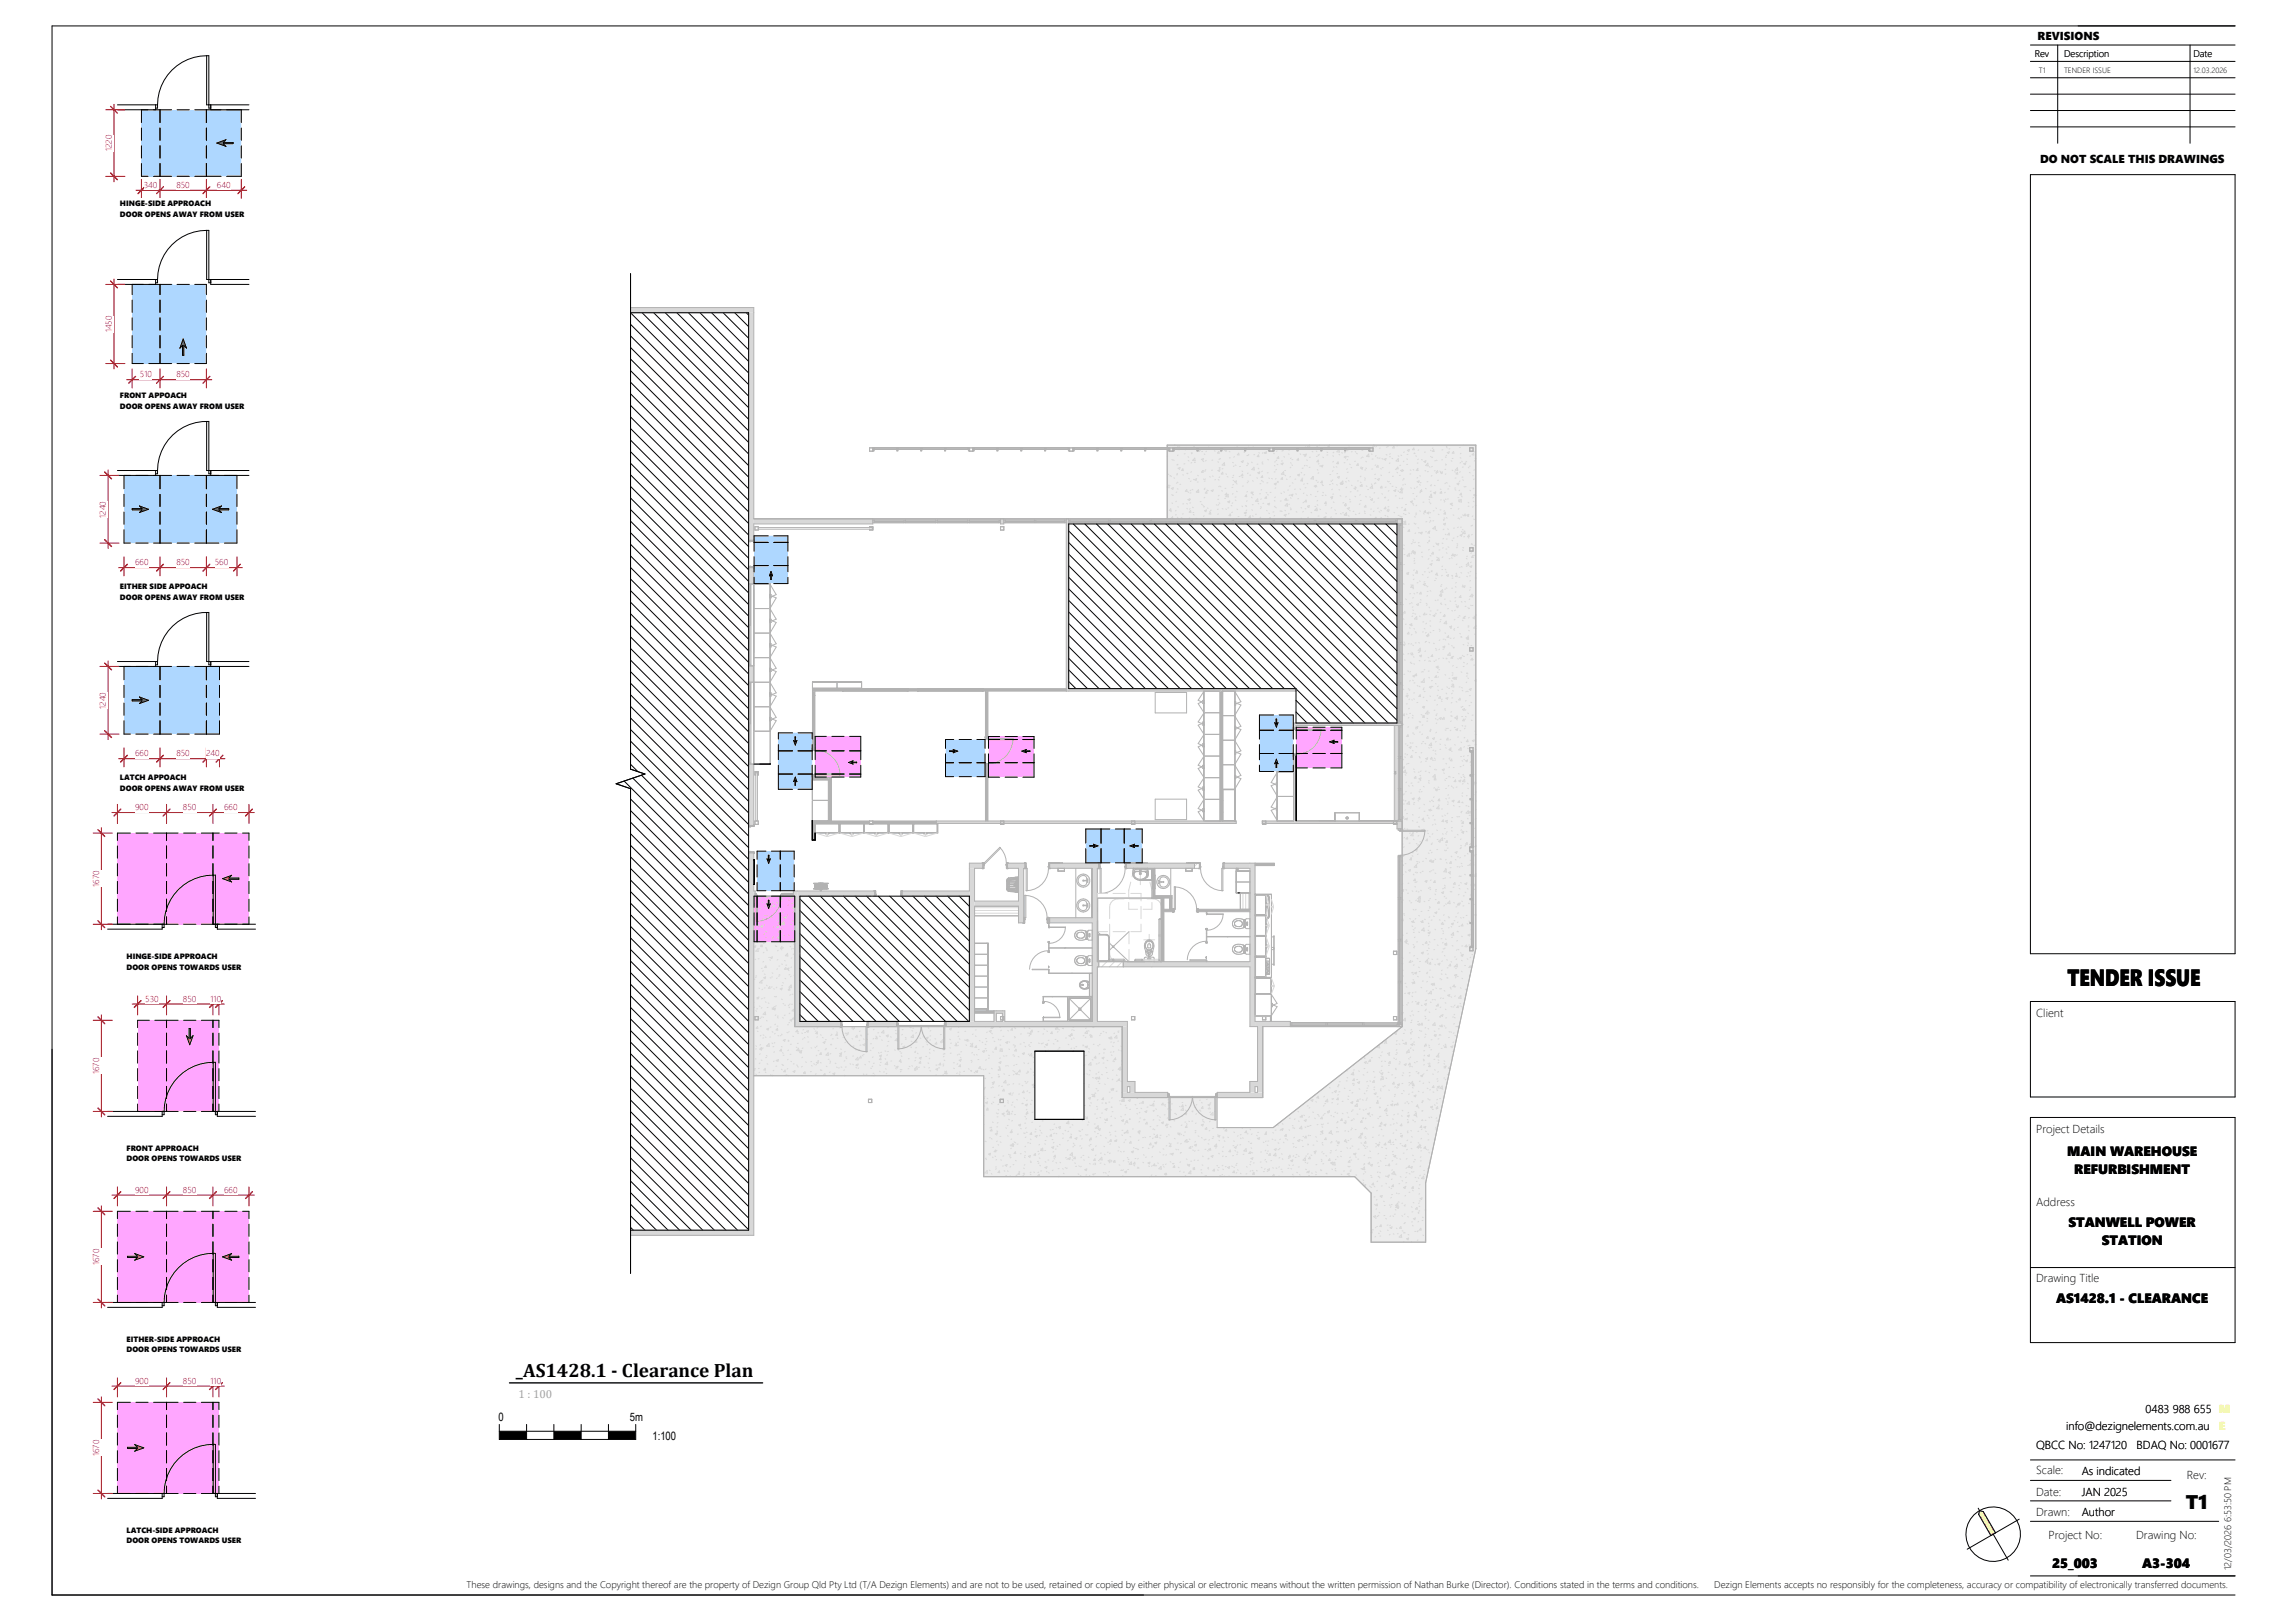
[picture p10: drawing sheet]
<svg xmlns="http://www.w3.org/2000/svg" width="841mm" height="594mm" viewBox="0 0 841 594" stroke-linecap="round" stroke-linejoin="round" font-family="sans-serif">
<defs><g id="words">
<text font-size="8.6" x="757.6" y="361.5">TENDER ISSUE</text>
<text font-size="7.2" x="800.9" y="552.8">T1</text>
<text font-size="7.1" x="189.1" y="504.6">_AS1428.1 - Clearance Plan</text>
<g font-size="4.9">
<text x="757.5" y="423.6">MAIN WAREHOUSE</text>
<text x="760.1" y="430.2">REFURBISHMENT</text>
<text x="758" y="449.6">STANWELL POWER</text>
<text x="770.2" y="456.2">STATION</text>
<text x="753.4" y="477.7">AS1428.1 - CLEARANCE</text>
<text x="752" y="574.4">25_003</text>
<text x="785" y="574.4">A3-304</text>
</g>
<g font-size="4.2">
<text x="746.7" y="14.8">REVISIONS</text>
<text x="747.6" y="59.6">DO NOT SCALE THIS DRAWINGS</text>
<text x="746.1" y="372.7">Client</text>
<text x="746.1" y="415.2">Project Details</text>
<text x="746.1" y="442">Address</text>
<text x="746.1" y="469.9">Drawing Title</text>
<text x="182.6" y="520.7">0</text>
<text x="230.8" y="520.7">5m</text>
<text x="786.3" y="517.7">0483 988 655</text>
<text x="239.1" y="527.6">1:100</text>
<text x="757.2" y="524">info@dezignelements.com.au</text>
<text x="746.1" y="531.1">QBCC No: 1247120</text>
<text x="783" y="531.1">BDAQ No: 0001677</text>
<text x="746.1" y="540.3">Scale:</text>
<text x="762.8" y="540.4">As indicated</text>
<text x="801.3" y="541.8">Rev:</text>
<text x="746.1" y="548.1">Date:</text>
<text x="762.8" y="548.1">JAN 2025</text>
<text x="746.1" y="555.4">Drawn:</text>
<text x="762.8" y="555.4">Author</text>
<text x="750.7" y="564">Project No:</text>
<text x="782.8" y="564">Drawing No:</text>
</g>
<text font-size="4.2" fill="#a3a3a3" x="190" y="512.3">1 : 100</text>
<g font-size="4.2" fill="#e2ec2d">
<text x="813.1" y="517.7">M</text>
<text x="813.3" y="524">E</text>
</g>
<g font-size="3.5">
<text x="745.6" y="20.9">Rev</text>
<text x="756.4" y="20.9">Description</text>
<text x="803.8" y="20.9">Date</text>
<text x="817.6" y="575.4" transform="rotate(-90 817.6 575.4)">12/03/2026 6:53:50 PM</text>
<text x="171" y="581.9">These drawings, designs and the Copyright thereof are the property of Dezign Group Qld Pty Ltd (T/A Dezign Elements) and are not to be used, retained or copied by either physical or electronic means without the written permission of Nathan Burke (Director). Conditions stated in the terms and conditions.</text>
<text x="628.2" y="581.9">Dezign Elements accepts no responsibly for the completeness, accuracy or compatibility of electronically transferred documents.</text>
</g>
<g font-size="3.2" fill="#f00">
<text x="40.9" y="55.5" transform="rotate(-90 40.9 55.5)">1220</text>
<text x="52.7" y="68.9">340</text>
<text x="64.6" y="68.9">850</text>
<text x="79.5" y="68.9">640</text>
<text x="40.9" y="121.8" transform="rotate(-90 40.9 121.8)">1450</text>
<text x="51.3" y="138.3">510</text>
<text x="64.6" y="138.3">850</text>
<text x="38.8" y="189.7" transform="rotate(-90 38.8 189.7)">1240</text>
<text x="49.5" y="207.2">660</text>
<text x="64.6" y="207.2">850</text>
<text x="78.7" y="207.2">560</text>
<text x="38.8" y="259.7" transform="rotate(-90 38.8 259.7)">1240</text>
<text x="49.5" y="277.2">660</text>
<text x="64.6" y="277.2">850</text>
<text x="75.5" y="277.2">240</text>
<text x="49.5" y="296.9">900</text>
<text x="67" y="296.9">850</text>
<text x="82.1" y="296.9">660</text>
<text x="36.3" y="325" transform="rotate(-90 36.3 325)">1670</text>
<text x="53.2" y="367.1">530</text>
<text x="67" y="367.1">850</text>
<text x="77.1" y="367.1">110</text>
<text x="36.3" y="393.6" transform="rotate(-90 36.3 393.6)">1670</text>
<text x="49.5" y="437.1">900</text>
<text x="67" y="437.1">850</text>
<text x="82.1" y="437.1">660</text>
<text x="36.3" y="463.6" transform="rotate(-90 36.3 463.6)">1670</text>
<text x="49.5" y="507.1">900</text>
<text x="67" y="507.1">850</text>
<text x="77.1" y="507.1">110</text>
<text x="36.3" y="533.6" transform="rotate(-90 36.3 533.6)">1670</text>
</g>
<g font-size="2.8">
<text x="747.2" y="26.8">T1</text>
<text x="756.4" y="26.8">TENDER ISSUE</text>
<text x="803.8" y="26.8">12.03.2026</text>
<text x="44" y="75.6">HINGE-SIDE APPROACH</text>
<text x="44" y="79.5">DOOR OPENS AWAY FROM USER</text>
<text x="44" y="145.8">FRONT APPOACH</text>
<text x="44" y="149.7">DOOR OPENS AWAY FROM USER</text>
<text x="44" y="215.8">EITHER SIDE APPOACH</text>
<text x="44" y="219.7">DOOR OPENS AWAY FROM USER</text>
<text x="44" y="285.8">LATCH APPOACH</text>
<text x="44" y="289.7">DOOR OPENS AWAY FROM USER</text>
<text x="46.4" y="351.5">HINGE-SIDE APPROACH</text>
<text x="46.4" y="355.4">DOOR OPENS TOWARDS USER</text>
<text x="46.4" y="421.7">FRONT APPROACH</text>
<text x="46.4" y="425.6">DOOR OPENS TOWARDS USER</text>
<text x="46.4" y="491.7">EITHER-SIDE APPROACH</text>
<text x="46.4" y="495.6">DOOR OPENS TOWARDS USER</text>
<text x="46.4" y="561.7">LATCH-SIDE APPROACH</text>
<text x="46.4" y="565.6">DOOR OPENS TOWARDS USER</text>
</g>
</g></defs>
<g fill="#aed7ff">
<path d="M58.6 40.2h17v24.4h-17z"/>
<path d="M51.8 40.2h6.8v24.4h-6.8z"/>
<path d="M75.6 40.2v24.4h12.8v-24.4zM79.4 52.4l3.4-1.2-1 1h3.6v.5h-3.6l1 1z"/>
</g>
<path d="M79.4 52.4l3.4-1.2-1 1h3.6v.5h-3.6l1 1z" fill="#0080c0"/>
<g fill="#aed7ff">
<path d="M48.4 104.2h10.2v29h-10.2z"/>
<path d="M58.6 104.2v29h17v-29zM67.1 124.2l1.3 3.4-1-1v3.6h-.5v-3.6l-1 1z"/>
</g>
<path d="M67.1 124.2l1.3 3.4-1-1v3.6h-.5v-3.6l-1 1z" fill="#0080c0"/>
<g fill="#aed7ff">
<path d="M58.6 174.2h17v24.8h-17z"/>
<path d="M45.4 174.2v24.8h13.2v-24.8zM48.4 186.4h3.6l-1-1 3.4 1.2-3.4 1.2 1-.9h-3.6z"/>
<path d="M75.6 174.2v24.8h11.2v-24.8zM77.8 186.6l3.4-1.2-1 1h3.6v.5h-3.6l1 .9z"/>
</g>
<g fill="#0080c0">
<path d="M77.8 186.6l3.4-1.2-1 1h3.6v.5h-3.6l1 .9z"/>
<path d="M48.4 186.4h3.6l-1-1 3.4 1.2-3.4 1.2 1-.9h-3.6z"/>
</g>
<g fill="#aed7ff">
<path d="M58.6 244.2h17v24.8h-17z"/>
<path d="M75.6 244.2h4.8v24.8h-4.8z"/>
<path d="M45.4 244.2v24.8h13.2v-24.8zM48.4 256.4h3.6l-1-1 3.4 1.2-3.4 1.2 1-.9h-3.6z"/>
</g>
<path d="M48.4 256.4h3.6l-1-1 3.4 1.2-3.4 1.2 1-.9h-3.6z" fill="#0080c0"/>
<path d="M78 305.3v33.4h13.2v-33.4zM81.5 322l3.4-1.3-1 1h3.6v.5h-3.6l1 1z" fill="#ffa6ff"/>
<path d="M81.5 322l3.4-1.3-1 1h3.6v.5h-3.6l1 1z" fill="#e100e1"/>
<g fill="#ffa6ff">
<path d="M61 305.3h17v33.4h-17z"/>
<path d="M43 305.3h18v33.4h-18z"/>
<path d="M78 373.9h2.2v33.4h-2.2z"/>
<path d="M50.4 373.9h10.6v33.4h-10.6z"/>
<path d="M61 443.9h17v33.4h-17z"/>
<path d="M61 373.9v33.4h17v-33.4zM69.3 376.9h.5v3.6l1-1-1.3 3.4-1.2-3.4 1 1z"/>
<path d="M78 443.9v33.4h13.2v-33.4zM81.5 460.6l3.4-1.3-1 1h3.6v.5h-3.6l1 1z"/>
<path d="M43 443.9v33.4h18v-33.4zM46.7 460.3h3.6l-1-1 3.4 1.3-3.4 1.2 1-1h-3.6z"/>
</g>
<g fill="#e100e1">
<path d="M46.7 460.3h3.6l-1-1 3.4 1.3-3.4 1.2 1-1h-3.6z"/>
<path d="M81.5 460.6l3.4-1.3-1 1h3.6v.5h-3.6l1 1z"/>
<path d="M69.3 376.9h.5v3.6l1-1-1.3 3.4-1.2-3.4 1 1z"/>
</g>
<g fill="#ffa6ff">
<path d="M78 513.9h2.2v33.4h-2.2z"/>
<path d="M61 513.9h17v33.4h-17z"/>
<path d="M43 513.9v33.4h18v-33.4zM46.7 530.3h3.6l-1-1 3.4 1.3-3.4 1.2 1-1h-3.6z"/>
</g>
<path d="M46.7 530.3h3.6l-1-1 3.4 1.3-3.4 1.2 1-1h-3.6z" fill="#e100e1"/>
<g fill="none" stroke="#000" stroke-width=".37">
<path d="M43 38.4h14.7M57 38.4v1.8M57.7 38.4v1.2h-.7M75.7 20.4a18 18 0 0 0-18 18M75.7 20.4v18h15.5M75.7 20.4h.8v19.2h.7M77.2 38.4v1.8M43 40.2h19.9M51.8 59.9v4.7h2.4M51.8 40.2v4.7M51.8 46.9v4.5M51.8 53.4v4.5"/>
<path d="M58.6 40.2v4.7M58.6 46.9v4.5M58.6 53.4v4.5M58.6 59.9v4.7M64.9 40.2h4.5M71.4 40.2h19.8M75.6 40.2v4.7M75.6 46.9v4.5M75.6 53.4v4.5M75.6 59.9v4.7M79.4 52.4l3.4-1.2-1 1h3.6v.5h-3.6l1 1zM88.4 59.9v4.7h-5.4"/>
<path d="M88.4 40.2v4.7M88.4 46.9v4.5M88.4 53.4v4.5M56.2 64.6h6.7M64.9 64.6h4.5M71.4 64.6h9.6M75.7 84.4a18 18 0 0 0-18 18M75.7 84.4h.8v19.2h.7M75.7 84.4v18h15.5M43 104.2h19.9M43 102.4h14.7M48.4 104.2v3.8"/>
<path d="M48.4 110v4.5M48.4 116.5v4.5M57 102.4v1.8M57.7 102.4v1.2h-.7M58.6 104.2v3.8M58.6 110v4.5M58.6 116.5v4.5M64.9 104.2h4.5M71.4 104.2h4.2v3.8M75.6 110v4.5M75.6 116.5v4.5M77.2 102.4v1.8h14"/>
<path d="M48.4 129.5v3.7h4.1M48.4 123v4.5M54.5 133.2h8.4M58.6 123v4.5M58.6 129.5v3.7M64.9 133.2h4.5M67.1 124.2l1.3 3.4-1-1v3.6h-.5v-3.6l-1 1zM75.6 123v4.5M75.6 129.5v3.7h-4.2M75.7 154.4v18h15.5M43 174.2h19.9M43 172.4h14.7"/>
<path d="M45.4 174.2v4.9M57 172.4v1.8M57.7 172.4a18 18 0 0 1 18.8-18v19.2h.7M57.7 172.4v1.2h-.7M58.6 174.2v4.9M64.9 174.2h4.5M71.4 174.2h19.8M75.6 174.2v4.9M77.2 172.4v1.8M86.8 174.2v4.9M45.4 194.1v4.9h2.4M45.4 181.1v4.5"/>
<path d="M45.4 187.6v4.5M48.4 186.4h3.6l-1-1 3.4 1.2-3.4 1.2 1-.9h-3.6zM49.8 199h4.5M56.3 199h6.6M58.6 181.1v4.5M58.6 187.6v4.5M58.6 194.1v4.9M64.9 199h4.5M71.4 199h8.8M75.6 181.1v4.5M75.6 187.6v4.5M75.6 194.1v4.9"/>
<path d="M77.8 186.6l3.4-1.2-1 1h3.6v.5h-3.6l1 .9zM86.8 194.1v4.9h-4.6M86.8 181.1v4.5M86.8 187.6v4.5M75.7 224.4v18h15.5M43 244.2h19.9M43 242.4h14.7M45.4 244.2v4.9M45.4 251.1v4.5M45.4 257.6v4.5M48.4 256.4h3.6l-1-1 3.4 1.2-3.4 1.2 1-.9h-3.6zM57 242.4v1.8"/>
<path d="M57.7 242.4a18 18 0 0 1 18.8-18v19.2h.7M57.7 242.4v1.2h-.7M58.6 244.2v4.9M58.6 251.1v4.5M58.6 257.6v4.5M64.9 244.2h4.5M71.4 244.2h19.8M75.6 244.2v4.9M75.6 251.1v4.5M75.6 257.6v4.5M77.2 242.4v1.8M80.4 244.2v4.9"/>
<path d="M80.4 251.1v4.5M80.4 257.6v4.5M45.4 264.1v4.9h2.4M49.8 269h4.5M56.3 269h6.6M58.6 264.1v4.9M64.9 269h4.5M75.6 264.1v4.9M80.4 264.1v4.9h-9M43 310v4.5M43 316.5v4.5M47.8 305.3h-4.8v2.7"/>
<path d="M49.8 305.3h4.5M56.3 305.3h9M61 305.3v2.7M61 310v4.5M61 316.5v4.5M67.3 305.3h4.5M73.8 305.3h6.6M78 305.3v2.7M78 310v4.5M78 316.5v4.5M82.4 305.3h4.5M88.9 305.3h2.3v2.7"/>
<path d="M91.2 310v4.5M91.2 316.5v4.5M39.4 338.7h25.9M43 323v4.5M43 329.5v4.5M43 336v2.7M59.4 338.7v1.8h-20M61 323v4.5M61 329.5v4.5M61 336v2.7M67.3 338.7h4.5M73.8 338.7h19.8"/>
<path d="M78 323v4.5M78 329.5v4.5M78 336v2.7M78.1 320.7a18.1 18.1 0 0 0-18 19.2h-.7M78.1 320.7h.8v19.2h.7M78.1 320.7v18M79.6 338.7v1.8h14M81.5 322l3.4-1.3-1 1h3.6v.5h-3.6l1 1zM91.2 323v4.5M91.2 329.5v4.5M91.2 336v2.7M50.4 378.6v4.5"/>
<path d="M54.7 373.9h-4.3v2.7M56.7 373.9h8.6M61 373.9v2.7M61 378.6v4.5M67.3 373.9h4.5M69.3 376.9h.5v3.6l1-1-1.3 3.4-1.2-3.4 1 1zM73.8 373.9h6.4v2.7M78 373.9v2.7M78 378.6v4.5M80.2 378.6v4.5M50.4 385.1v4.5M50.4 391.6v4.5"/>
<path d="M50.4 398.1v4.5M61 385.1v4.5M61 391.6v4.5M61 398.1v4.5M78 385.1v4.5M78 391.6v4.5M78 398.1v4.5M78.1 389.3a18.1 18.1 0 0 0-18 19.2h-.7M78.1 389.3h.8v19.2h.7M78.1 389.3v18M80.2 385.1v4.5M80.2 391.6v4.5"/>
<path d="M80.2 398.1v4.5M39.4 407.3h25.9M50.4 404.6v2.7M59.4 407.3v1.8h-20M61 404.6v2.7M67.3 407.3h4.5M73.8 407.3h19.8M78 404.6v2.7M79.6 407.3v1.8h14M80.2 404.6v2.7M43 448.6v4.5M43 455.1v4.5"/>
<path d="M47.8 443.9h-4.8v2.7M49.8 443.9h4.5M56.3 443.9h9M61 443.9v2.7M61 448.6v4.5M61 455.1v4.5M67.3 443.9h4.5M73.8 443.9h6.6M78 443.9v2.7M78 448.6v4.5M78 455.1v4.5M78.1 459.3a18.1 18.1 0 0 0-18 19.2h-.7"/>
<path d="M78.1 459.3h.8v19.2h.7M78.1 459.3v18M82.4 443.9h4.5M88.9 443.9h2.3v2.7M91.2 448.6v4.5M91.2 455.1v4.5M39.4 477.3h25.9M43 461.6v4.5M43 468.1v4.5M43 474.6v2.7M46.7 460.3h3.6l-1-1 3.4 1.3-3.4 1.2 1-1h-3.6zM59.4 477.3v1.8h-20"/>
<path d="M61 461.6v4.5M61 468.1v4.5M61 474.6v2.7M67.3 477.3h4.5M73.8 477.3h19.8M78 461.6v4.5M78 468.1v4.5M78 474.6v2.7M79.6 477.3v1.8h14M81.5 460.6l3.4-1.3-1 1h3.6v.5h-3.6l1 1zM91.2 461.6v4.5M91.2 468.1v4.5"/>
<path d="M91.2 474.6v2.7M43 518.6v4.5M47.8 513.9h-4.8v2.7M49.8 513.9h4.5M56.3 513.9h9M61 513.9v2.7M61 518.6v4.5M67.3 513.9h4.5M73.8 513.9h6.4v2.7M78 513.9v2.7M78 518.6v4.5M80.2 518.6v4.5"/>
<path d="M43 525.1v4.5M43 531.6v4.5M43 538.1v4.5M46.7 530.3h3.6l-1-1 3.4 1.3-3.4 1.2 1-1h-3.6zM61 525.1v4.5M61 531.6v4.5M61 538.1v4.5M78 525.1v4.5M78 531.6v4.5M78 538.1v4.5M78.1 529.3a18.1 18.1 0 0 0-18 19.2h-.7M78.1 529.3h.8v19.2h.7"/>
<path d="M78.1 529.3v18M80.2 525.1v4.5M80.2 531.6v4.5M80.2 538.1v4.5M39.4 547.3h25.9M43 544.6v2.7M59.4 547.3v1.8h-20M61 544.6v2.7M67.3 547.3h4.5M73.8 547.3h19.8M78 544.6v2.7M79.6 547.3v1.8h14"/>
<path d="M80.2 544.6v2.7"/>
</g>
<g fill="#d8d8d8">
<path d="M390.7 192h.9v61.2h-.9z"/>
<path d="M391.6 252.3h83.3v.9h-83.3z"/>
<path d="M355.2 318.2h1.9v56.1h-1.9z"/>
<path d="M458 316.3h1.9v59.9h-1.9z"/>
<path d="M373.2 318.2h1.9v20h-1.9z"/>
<path d="M357.1 330.2h16.1v1.9h-16.1z"/>
<path d="M400.2 318.2h1.9v56.1h-1.9z"/>
<path d="M364.2 370.4h.9v3.9h-.9z"/>
<path d="M365.1 370.4h2.2v.9h-2.2z"/>
<path d="M384.6 336.3h15.6v1.9h-15.6z"/>
<path d="M422.1 352.4h35.9v1.9h-35.9z"/>
<path d="M474 264.9h37.9v.9h-37.9z"/>
<path d="M459.9 374.3h13v1.9h-13z"/>
<path d="M274.3 312.5v140.2h1.9v-140.2zM274.3 280v22.5h1.9v-22.5zM274.3 244v6h1.9v-6zM274.3 208v6h1.9v-6zM274.3 114.6v83.4h1.9v-83.4z"/>
<path d="M512 190.1v1.9h1.8v-1.9zM276.2 190.1v1.9h43.7v-1.9zM390.7 190.1v1.9h.9v-1.9zM366.6 190.1v1.9h1.3v-1.9z"/>
<path d="M463.9 300.8v.9h46.7v-.9zM462.7 300.9v.8h1.1v-.8zM462.5 300.8l.1 .9zM511.9 300.8v.9zM510.7 300.9v.8h1.1v-.8z"/>
<path d="M330.5 326.5v1.9h24.7v-1.9zM292.2 326.5v1.9h28.3v-1.9z"/>
<path d="M511.9 375.2v1h1.9v-1zM511.9 300.8v2.9h1.9v-2.9zM511.9 264.9v.9h1.9v-.9z"/>
<path d="M366.6 193v1.2h1.3v-1.2zM366.7 193h1.1v1.2h-1.1z"/>
<path d="M318.6 193.9v.3h1.3v-.3l-.1 .3h-1.1zM318.6 193v.3l.1-.3h1.1l.1 .4v-.4z"/>
<path d="M276.6 193v1.2h1.3v-1.2zM276.7 193h1.1v1.2h-1.1z"/>
<path d="M318.6 301.9v.2h1.3v-.2zM318.6 300.8v.9l.1-.8h1.1l.1 .8v-.9z"/>
<path d="M276.2 312.3l.1 .4zM276.2 302.3l.1 .4z"/>
<path d="M274.3 312.1v.4h1.9v-.4zM274.3 302.5v.4l.5 .1 1.4-.1v-.4z"/>
<path d="M367.3 370.4v2.1h.6v1.2h-.6v.6h.9v-3.9zM367.3 372.5v1.2h.5v-1.2z"/>
<path d="M448.5 316.3v1.9h9.5v-1.9zM412.7 316.3v1.9h25v-1.9zM384.6 316.3v1.9h18v-1.9zM369.2 316.3v1.9h6.4v-1.9zM355.2 316.3v1.9h5v-1.9z"/>
<path d="M510.6 372.5v1.2h1.3v-1.2zM510.7 372.5h1.1v1.2h-1.1z"/>
<path d="M510.6 348.5v1.3h1.3v-1.3zM510.7 348.6h1.1v1.2h-1.1z"/>
<path d="M415.9 300.8v.9h37.1v-.9zM343.1 300.8v.9h23.5v-.9zM367.9 300.8v.9h46.7v-.9zM366.7 300.9v.8h1.1v-.8zM414.7 300.9v.8h1.1v-.8z"/>
<path d="M330.3 326.4l.4 .1zM320.3 326.4l.4 .1z"/>
<path d="M330.2 326.5l-.2 1.5 .2 .4h.3v-1.9zM320.5 326.5v1.9h.4v-1.9z"/>
<path d="M328.6 374.8v1h.4v-1zM346.2 374.8v1h.5v-1z"/>
<path d="M474 276.8v24h.9v-24zM474 265.8v1h.9v-1z"/>
<path d="M276.2 207.8l.1 .4zM276.2 197.8l.1 .4z"/>
<path d="M274.3 207.6v.4h1.9v-.4zM274.3 198v.4l.5 .1 1.4-.1v-.4z"/>
<path d="M462.6 372.5v1.2h1.3v-1.2zM462.7 372.5h1.1v1.2h-1.1z"/>
</g>
<g fill="#b2b2b2">
<path d="M319.9 300.8h23.2v.9h-23.2z"/>
<path d="M297.7 300.8h20.9v.9h-20.9z"/>
<path d="M297.7 252.3v.9h93v-.9zM336.2 252.5h24v.7h-24zM308.7 252.5h24v.7h-24z"/>
<path d="M438.9 333.2v.9h19.1v-.9zM426.5 333.2v.9h3.4v-.9z"/>
</g>
<g fill="#fff">
<path d="M384.4 347.3l15.8 .2z"/>
<path d="M384.4 356.6l15.8 .1z"/>
<path d="M382.2 365.1l18 .2z"/>
<path d="M384.3 355.4l.1 1.3zM384.3 345.7l.1 2.7zM384.3 338.2l.1 1.5z"/>
</g>
<g fill="#d8d8d8">
<path d="M291.2 328.4h1.9v47.8h-1.9z"/>
<path d="M276.6 372.5v1.2h1.3v-1.2zM276.7 372.5h1.1v1.2h-1.1z"/>
<path d="M446 400.3v1.9h16.7v-1.9zM411.2 400.3v1.9h16.7v-1.9z"/>
<path d="M346.7 374.3v1.9h66.4v-1.9zM318.1 374.3v1.9h10.5v-1.9zM293.1 374.3v1.9h15v-1.9z"/>
<path d="M317.9 376.2l.4 .1zM307.9 376.2l.4 .1z"/>
<path d="M317.8 374.3l-.2 1.5 .2 .4h.3v-1.9zM308.1 374.3v1.9h.4v-1.9z"/>
</g>
<g fill="#b2b2b2">
<path d="M447.1 253.2h.9v47.6h-.9z"/>
<path d="M297.7 284.4v1.4h.9v-1.4zM297.7 272.8v1.6h.9v-1.6zM297.7 253.2v1.6h.9v-1.6z"/>
</g>
<g fill="#d8d8d8">
<path d="M276.6 282.7h1.3v1.3h-.3h.2v-1.2h-.6h-.5v1.2h.3h-.4z"/>
<path d="M276.6 300.8v1.3h1.3v-1.3zM276.7 300.9h1.1v1.2h-1.1z"/>
</g>
<path d="M361.1 280.2v20.6h.9v-20.6zM361.1 253.2v17h.9v-17z" fill="#b2b2b2"/>
<g fill="#fff">
<path d="M298.1 255.2v17.2z"/>
<path d="M382.2 372.9l.2 1.4zM382.2 365.3l.2 1.6z"/>
</g>
<g fill="#d8d8d8">
<path d="M231.1 450.8h43.2v1.9h-43.2z"/>
<path d="M411.2 376.2h1.9v24.1h-1.9z"/>
<path d="M414 396.3h1.9v4h-1.9z"/>
<path d="M413.1 396.3h.9v1.9h-.9z"/>
<path d="M458 396.3h1.9v4h-1.9z"/>
<path d="M460.8 376.2h1.9v24.1h-1.9z"/>
<path d="M459.9 396.3h.9v1.9h-.9z"/>
<path d="M318.2 402.8v1.2h1.3v-1.2zM318.3 402.8h1.1v1.2h-1.1z"/>
<path d="M366.5 402.8v1.2h1.2v-1.2zM366.5 402.8h1.2v1.2h-1.2z"/>
<path d="M414.6 372.5v1.2h1.3v-1.2zM414.7 372.5h1.1v1.2h-1.1z"/>
<path d="M462.6 300.8v1.3h1.3v-1.3zM462.7 300.9h1.1v1.2h-1.1z"/>
</g>
<g fill="#fff">
<path d="M437.7 316.3h1.8v1.9h-1.8z"/>
<path d="M402.6 316.3l.1 1.9z"/>
</g>
<path d="M422.1 318.2h.9v10.9h-.9z" fill="#b2b2b2"/>
<path d="M411.6 352.4v1.9h10.5v-1.9zM402.1 352.4v1.9h.5v-1.9z" fill="#d8d8d8"/>
<g fill="#fff">
<path d="M442.2 343.2l15.8 .1z"/>
<path d="M442.1 351.9l.1 .5zM442.1 340.9l.1 4zM442.1 334.1l.1 .8z"/>
</g>
<g fill="#d8d8d8">
<path d="M366.6 300.8v1.3h1.3v-1.3zM366.7 300.9h1.1v1.2h-1.1z"/>
<path d="M414.6 300.8v1.3h1.3v-1.3zM414.7 300.9h1.1v1.2h-1.1z"/>
<path d="M366.6 372.5v1.2h1.3v-1.2zM366.7 372.5h1.1v1.2h-1.1z"/>
<path d="M510.6 300.8v1.3h1.3v-1.3zM510.7 300.9h1.1v1.2h-1.1z"/>
</g>
<path d="M384.1 336.3h.5v1.9h-.5z" fill="#fff"/>
<path d="M427.7 163.1v1l.9 .1v1h-.4v-.5h-.5v25.4h86.1v186.1l-47.2 37h-20.6v-11h-34.8v-26h-120v-31.1h-14.9l-.1-16.7v65.8h84.3v37h135.9l6 6v18h20v-21.8l18.4-85.8v-184.5zM379.2 385.2h18v25h-18zM366.5 402.8h1.2v1.2h-1.2zM366.5 402.8v1.2h1.2v-1.2zM276.6 372.5h1.3v1.2h-1.3zM276.7 372.5v1.2h1.1v-1.2zM538.6 273.9h1.2v74.5h-1.2l.1-1.6h.5v-8.4h-.5v-.4h.5v-8.3h-.5v-.4h.5v-8.3h-.5v-.4h.5v-8.4h-.5l-.1-.4 .1-1.6h.5v-8.4h-.5v-.4h.5v-8.3h-.5v-.4h.5v-8.4h-.5v-.4h.5v-8.3h-.5zM538.6 347.2v1.2h1.2v-1.2zM538.6 310.6v1.2h1.2v-1.2zM538.6 274v1.2h1.2v-1.2zM538.6 237.3h1.2v1.3h-1.2zM538.6 237.4v1.1h1.2v-1.1zM538.6 200.7h1.2v1.3h-1.2zM538.6 200.8v1.1h1.2v-1.1zM538.6 164.1h1.2v1.2h-1.2zM501.9 164.1h1.3v1.2h-1.3zM465.3 164.1h1.2v1.2h-1.2zM428.6 164.1h1.2v1.2h-1.2zM538.6 164.1v1.2h1.2v-1.2zM502 164.1v1.2h1.1v-1.2zM465.3 164.1v1.2h1.2v-1.2zM428.6 164.1v1.2h1.2v-1.2zM466.5 164.2l35-.1 .4 .1v1h-.4v-.5h-8.3v.5h-.4v-.5h-8.4v.5h-.4v-.5h-8.3v.5h-.4v-.5h-8.4v.5h-.4zM429.9 164.2l34.9-.1 .4 .1v1h-.4v-.5h-8.3v.5h-.4v-.5h-8.3v.5h-.4v-.5h-8.4v.5h-.4v-.5h-8.3v.5h-.4z" fill="#ececec"/>
<g fill="#d8d8d8">
<path d="M231.1 112.7h45.1v1.9h-45.1z"/>
<path d="M290.7 326.5v1.9h1.5v-1.9zM276.2 326.5v1.9h.5v-1.9z"/>
</g>
<g fill="#fff">
<path d="M320.4 191l10.9 .1z"/>
<path d="M355.2 191l10.9 .1z"/>
<path d="M343.5 191l11.2 .1z"/>
<path d="M368.4 191l10.7 .1z"/>
<path d="M390.2 190.5h.5v1h-.5z"/>
<path d="M367.9 190.5h.5v1h-.5z"/>
<path d="M366.1 190.5h.5v1h-.5z"/>
<path d="M379.1 190.5h.5v1h-.5z"/>
<path d="M319.9 190.5h.5v1h-.5z"/>
<path d="M331.3 190.5h.5v1h-.5z"/>
<path d="M343 190.5h.5v1h-.5z"/>
<path d="M354.7 190.5h.5v1h-.5z"/>
<path d="M473.4 375.2l12.6 .1z"/>
<path d="M499.8 375.2l12.6 .1z"/>
<path d="M512.4 374.7h.5v1h-.5z"/>
<path d="M472.9 374.7h.5v1h-.5z"/>
<path d="M486 374.7h.5v1h-.5z"/>
<path d="M499.3 374.7h.5v1h-.5z"/>
<path d="M512.8 360.1l.1 14.6z"/>
<path d="M512.8 344.7l.1 14.9z"/>
<path d="M512.4 374.7h1v.5h-1z"/>
<path d="M512.4 344.2h1v.5h-1z"/>
<path d="M512.4 359.6h1v.5h-1z"/>
<path d="M512.4 328.9h1v.5h-1z"/>
<path d="M512.8 289.4l.1 10.9z"/>
<path d="M512.4 265.8h1v.5h-1z"/>
<path d="M512.4 300.3h1v.5h-1z"/>
<path d="M512.8 266.3l.1 11z"/>
<path d="M512.4 277.3h1v.5h-1z"/>
<path d="M512.4 288.9h1v.5h-1z"/>
<path d="M512.8 313.9l.1 15z"/>
<path d="M512.4 313.4h1v.5h-1z"/>
</g>
<g fill="#d8d8d8">
<path d="M538.6 164.1v1.2h1.2v-1.2zM538.6 164.1h1.2v1.2h-1.2z"/>
<path d="M538.6 347.2v1.2h1.2v-1.2zM538.6 347.2h1.2v1.2h-1.2z"/>
<path d="M538.6 310.6v1.2h1.2v-1.2zM538.6 310.6h1.2v1.2h-1.2z"/>
<path d="M538.6 273.9v1.3h1.2v-1.3zM538.6 274h1.2v1.2h-1.2z"/>
<path d="M538.6 237.3v1.3h1.2v-1.3zM538.6 237.4h1.2v1.1h-1.2z"/>
<path d="M538.6 200.7v1.3h1.2v-1.3zM538.6 200.8h1.2v1.1h-1.2z"/>
<path d="M391.9 164.1v1.2h1.3v-1.2zM392 164.1h1.2v1.2h-1.2z"/>
<path d="M428.6 164.1v1.2h1.2v-1.2zM428.6 164.1h1.2v1.2h-1.2z"/>
<path d="M465.3 164.1v1.2h1.2v-1.2zM465.3 164.1h1.2v1.2h-1.2z"/>
<path d="M501.9 164.1v1.2h1.3v-1.2zM502 164.1h1.1v1.2h-1.1z"/>
<path d="M318.6 164.1v1.2h1.3v-1.2zM318.7 164.1h1.1v1.2h-1.1z"/>
<path d="M355.3 164.1v1.2h1.2v-1.2zM355.3 164.1h1.2v1.2h-1.2z"/>
</g>
<g fill="#ffa6ff">
<path d="M276.3 328.4h1.1v16.7h-1.1z"/>
<path d="M285.9 328.4h5.3v16.7h-5.3z"/>
<path d="M277.4 328.4v16.7h8.5v-16.7zM281.6 329.9h.2v1.8l.5-.5-.6 1.7-.6-1.7 .5 .5z"/>
</g>
<path d="M281.6 329.9h.2v1.8l.5-.5-.6 1.7-.6-1.7 .5 .5z" fill="#e100e1"/>
<g fill="#aed7ff">
<path d="M285.2 275.1h12.4v8.5h-12.4z"/>
<path d="M285.2 268.5v6.6h12.4v-6.6zM291.3 270h.2v1.8l.5-.4-.6 1.6-.6-1.6 .5 .4z"/>
<path d="M285.2 283.6v5.6h12.4v-5.6zM291.4 284.7l.6 1.7-.5-.5v1.8h-.2v-1.8l-.5 .5z"/>
</g>
<g fill="#0080c0">
<path d="M291.4 284.7l.6 1.7-.5-.5v1.8h-.2v-1.8l-.5 .5z"/>
<path d="M291.3 270h.2v1.8l.5-.4-.6 1.6-.6-1.6 .5 .4z"/>
</g>
<g fill="#aed7ff">
<path d="M403.5 303.8h8.5v12.4h-8.5z"/>
<path d="M412 303.8v12.4h6.6v-12.4zM414.1 310l1.7-.6-.5 .5h1.8v.2h-1.8l.5 .5z"/>
<path d="M397.9 303.8v12.4h5.6v-12.4zM399.4 309.9h1.8l-.5-.5 1.7 .6-1.7 .6 .5-.5h-1.8z"/>
</g>
<g fill="#0080c0">
<path d="M399.4 309.9h1.8l-.5-.5 1.7 .6-1.7 .6 .5-.5h-1.8z"/>
<path d="M414.1 310l1.7-.6-.5 .5h1.8v.2h-1.8l.5 .5z"/>
</g>
<g fill="#aed7ff">
<path d="M461.5 267.6h12.4v8.5h-12.4z"/>
<path d="M461.5 276.1v6.6h12.4v-6.6zM467.7 278.2l.6 1.7-.5-.5v1.8h-.2v-1.8l-.5 .5z"/>
<path d="M461.5 262v5.6h12.4v-5.6zM467.6 263.5h.2v1.8l.5-.5-.6 1.7-.6-1.7 .5 .5z"/>
</g>
<g fill="#0080c0">
<path d="M467.6 263.5h.2v1.8l.5-.5-.6 1.7-.6-1.7 .5 .5z"/>
<path d="M467.7 278.2l.6 1.7-.5-.5v1.8h-.2v-1.8l-.5 .5z"/>
</g>
<g fill="#aed7ff">
<path d="M276.3 198.7h12.4v8.5h-12.4z"/>
<path d="M276.3 196.3h12.4v2.4h-12.4z"/>
<path d="M276.3 207.2v6.6h12.4v-6.6zM282.5 209.3l.6 1.7-.4-.5v1.8h-.3v-1.8l-.5 .5z"/>
</g>
<path d="M282.5 209.3l.6 1.7-.4-.5v1.8h-.3v-1.8l-.5 .5z" fill="#0080c0"/>
<g fill="#ffa6ff">
<path d="M298.7 283.6h16.7v1.1h-16.7z"/>
<path d="M298.7 269.8h16.7v5.3h-16.7z"/>
<path d="M298.7 275.1v8.5h16.7v-8.5zM310.9 279.4l1.7-.6-.5 .5h1.8v.2h-1.8l.5 .5z"/>
</g>
<path d="M310.9 279.4l1.7-.6-.5 .5h1.8v.2h-1.8l.5 .5z" fill="#e100e1"/>
<g fill="#fff">
<path d="M448 300.7l4.5 .1z"/>
<path d="M448 289.2l4.5 .2z"/>
<path d="M448 289.4l.2 11.3z"/>
</g>
<path d="M425.6 329.1h.9v23.3h-.9z" fill="#b2b2b2"/>
<path d="M402.6 352.4h9v1.9h-9z" fill="#fff"/>
<g fill="#b2b2b2">
<path d="M423 328.2h6.5v.9h-6.5z"/>
<path d="M428.6 329.1h.9v4.1h-.9z"/>
<path d="M303.7 284.9h.9v15.9h-.9z"/>
<path d="M298.6 284.9h5.1v.9h-5.1z"/>
<path d="M297.7 301.7h.9v6h-.9z"/>
</g>
<path d="M465.8 372.4l.1 1.9z" fill="#fff"/>
<path d="M459.9 316.3h7v.9h-7z" fill="#b2b2b2"/>
<g fill="#fff">
<path d="M459.9 358.1l5.9 .2z"/>
<path d="M460.1 327.6l5.7 .2z"/>
</g>
<path d="M512.9 192.4v13.9" fill="none" stroke="#d8d8d8" stroke-width=".37"/>
<g fill="#d8d8d8">
<path d="M512.4 264.4h1v.5h-1z"/>
<path d="M512.4 191.9h1v.5h-1z"/>
</g>
<path d="M497.2 191h14.3" fill="none" stroke="#d8d8d8" stroke-width=".37"/>
<g fill="#d8d8d8">
<path d="M391.6 190.5h.5v1h-.5z"/>
<path d="M511.5 190.5h.5v1h-.5z"/>
</g>
<path d="M406.9 191h14.6M437 191h14.5" fill="none" stroke="#d8d8d8" stroke-width=".37"/>
<path d="M422 191l14.5 .1z" fill="#d8d8d8"/>
<path d="M392.1 191h14.3" fill="none" stroke="#d8d8d8" stroke-width=".37"/>
<path d="M467.1 191l14.5 .1z" fill="#d8d8d8"/>
<path d="M452 191h14.6M482.1 191h14.6" fill="none" stroke="#d8d8d8" stroke-width=".37"/>
<g fill="#d8d8d8">
<path d="M496.7 190.5h.5v1h-.5z"/>
<path d="M481.6 190.5h.5v1h-.5z"/>
<path d="M466.6 190.5h.5v1h-.5z"/>
<path d="M451.5 190.5h.5v1h-.5z"/>
<path d="M436.5 190.5h.5v1h-.5z"/>
<path d="M421.5 190.5h.5v1h-.5z"/>
<path d="M406.4 190.5h.5v1h-.5z"/>
</g>
<path d="M512.9 206.8v14.1M512.9 221.4v14.1" fill="none" stroke="#d8d8d8" stroke-width=".37"/>
<g fill="#d8d8d8">
<path d="M512.4 206.3h1v.5h-1z"/>
<path d="M512.4 220.9h1v.5h-1z"/>
</g>
<path d="M512.9 236v14.1M512.9 250.6v13.8" fill="none" stroke="#d8d8d8" stroke-width=".37"/>
<g fill="#d8d8d8">
<path d="M512.4 235.5h1v.5h-1z"/>
<path d="M512.4 250.1h1v.5h-1z"/>
</g>
<g fill="#aed7ff">
<path d="M346.5 279.5h14.5v5.1h-14.5z"/>
<path d="M346.5 271v8.5h14.5v-8.5zM348 275.1h1.8l-.5-.5 1.7 .6-1.7 .7 .5-.5h-1.8z"/>
</g>
<path d="M348 275.1h1.8l-.5-.5 1.7 .6-1.7 .7 .5-.5h-1.8z" fill="#0080c0"/>
<g fill="#ffa6ff">
<path d="M362.2 269.9h16.7v1.1h-16.7z"/>
<path d="M362.2 279.5h16.7v5.3h-16.7z"/>
<path d="M362.2 271v8.5h16.7v-8.5zM374.4 275.2l1.7-.6-.5 .5h1.8v.3h-1.8l.5 .5z"/>
</g>
<path d="M374.4 275.2l1.7-.6-.5 .5h1.8v.3h-1.8l.5 .5z" fill="#e100e1"/>
<g fill="#aed7ff">
<path d="M285.9 311.9h5.1v14.5h-5.1z"/>
<path d="M277.4 311.9v14.5h8.5v-14.5zM281.6 313.4h.2v1.8l.5-.5-.6 1.7-.6-1.7 .5 .5z"/>
</g>
<path d="M281.6 313.4h.2v1.8l.5-.5-.6 1.7-.6-1.7 .5 .5z" fill="#0080c0"/>
<g fill="#ffa6ff">
<path d="M475 266.5h16.7v1.1h-16.7z"/>
<path d="M475 276.1h16.7v5.3h-16.7z"/>
<path d="M475 267.6v8.5h16.7v-8.5zM487.2 271.8l1.7-.6-.5 .5h1.8v.3h-1.8l.5 .5z"/>
</g>
<path d="M487.2 271.8l1.7-.6-.5 .5h1.8v.3h-1.8l.5 .5z" fill="#e100e1"/>
<g fill="#fff">
<path d="M385.8 316.1l3.5 .2z"/>
<path d="M384.8 316.1l1 .2z"/>
<path d="M434.8 316.1l3.6 .2z"/>
<path d="M438.4 316.1l.9 .2z"/>
<path d="M414 316.2l2 .1z"/>
<path d="M400 320.1l.2 5z"/>
<path d="M400 329.1l.2 5z"/>
<path d="M423.1 320.7l.2 5z"/>
<path d="M357.1 332.1h16.1v3.5h-16.1z"/>
<path d="M231.1 114.6v167.2l5.2 1.8-10.5 3.6 5.3 1.8v161.8h43.2v-336.2zM293.1 328.4v45.9h62.1v-45.9zM391.6 192v60.3h83.3v12.6h37v-72.9z"/>
<path d="M412.9 316.2l1.1 .1zM416 316.2l4.4 .1z"/>
</g>
<path d="M357.1 370.4h7.1v.9h-7.1z" fill="#b2b2b2"/>
<g fill="#fff">
<path d="M362 369.7l.1 .7z"/>
<path d="M415.4 318.2l5 .2z"/>
<path d="M454.5 327.2h3.5v6h-3.5z"/>
<path d="M512.4 303.7h1v.5h-1z"/>
</g>
<g fill="none" stroke="#b2b2b2" stroke-width=".37">
<path d="M231.1 112.7h45.1v77.4h237.6v186.1M231.1 114.6h43.2v75.5M318.6 164.1h1.3v1.2h-1.3zM318.7 164.1l1.6 .1M319.8 164.1v1.2h-1.1M319.9 165.2h.4v-1.1h8.3v1.1h.4v-1.1h8.4v1.1h.4v-1.1h8.3v1.1h.4v-1.1h8.4v1.1h.4M320.3 164.7h8.3M320.3 164.6h8.3M328.6 164.2h.4M329 164.7h8.4M329 164.6h8.4M337.4 164.2h.4"/>
<path d="M337.8 164.7h8.3M337.8 164.6h8.3M346.1 164.2h.4M346.5 164.7h8.4M346.5 164.6h8.4M354.9 164.2h2.1M355.3 164.1h1.2v1.2h-1.2zM355.3 164.1v1.2h1.2v-1.2M356.6 165.2h.4v-1.1h8.3v1.1h.4v-1.1h8.3v1.1h.4v-1.1h8.4v1.1h.4v-1.1h8.3v1.1h.4M357 164.7h8.3M357 164.6h8.3M365.3 164.2h.4"/>
<path d="M365.7 164.7h8.3M365.7 164.6h8.3M374 164.2h.4M374.4 164.7h8.4M374.4 164.6h8.4M382.8 164.2h.4M383.2 164.7h8.3M383.2 164.6h8.3M391.5 164.2h2.1M391.9 164.1h1.3v1.2h-1.3zM392 164.1v1.2h1.2v-1.2M393.2 165.2h.4v-1.1h8.4v1.1h.4v-1.1h8.3v1.1h.4v-1.1h8.3v1.1h.4v-1.1h8.4v1.1h.4"/>
<path d="M393.6 164.7h8.4M393.6 164.6h8.4M402 164.2h.4M402.4 164.7h8.3M402.4 164.6h8.3M410.7 164.2h.4M411.1 164.7h8.3M411.1 164.6h8.3M419.4 164.2h.4M419.8 164.7h8.4M419.8 164.6h8.4M427.7 164.1v-1h113.1v184.5l-18.4 85.8v21.8h-20v-18l-6-6h-135.9v-37h-84.3"/>
<path d="M427.7 164.7v25.4M428.2 164.2h2.1M428.6 164.1h1.2v1.2h-1.2zM428.6 164.1v1.2h1.2M430.3 164.7h8.3M430.3 164.6h8.3M438.6 164.2h.4M439 164.7h8.4M439 164.6h8.4M447.4 164.2h.4M447.8 164.7h8.3M447.8 164.6h8.3"/>
<path d="M456.1 164.2h.4M456.5 164.7h8.3M456.5 164.6h8.3M464.8 164.2h2.1M465.2 164.2v1h-.4v-1.1h-8.3v1.1h-.4v-1.1h-8.3v1.1h-.4v-1.1h-8.4v1.1h-.4v-1.1h-8.3v1.1h-.4M465.3 164.1h1.2v1.2h-1.2zM465.3 165.3h1.2M466.9 164.7h8.4M466.9 164.6h8.4M475.3 164.2h.4M475.7 164.7h8.3M475.7 164.6h8.3"/>
<path d="M484 164.2h.4M484.4 164.7h8.4M484.4 164.6h8.4M492.8 164.2h.4M493.2 164.7h8.3M493.2 164.6h8.3M501.9 164.2v1h-.4v-1.1h-8.3v1.1h-.4v-1.1h-8.4v1.1h-.4v-1.1h-8.3v1.1h-.4v-1.1h-8.4v1.1h-.4M501.9 164.1h1.3v1.2h-1.3zM502 165.3h1.1M503.1 164.1l-1.6 .1M538.6 164.1h1.2v1.2h-1.2zM538.6 165.3h1.2"/>
<path d="M538.6 164.1h1.2M274.3 192v6h1.9M274.3 198.4v.4M276.2 197.8v.4M276.6 193h1.3v1.2h-1.3zM277.9 193.9h41.9M277.9 193.3h41.9M318.6 193.3v-.3h1.3v.4M319.8 193.3v.6M319.8 193v.3M319.8 193.9v.3M319.9 190.1v1.9h-43.7v6.4h-1.9"/>
<path d="M319.9 193.9v.3h-1.3v-.3M319.9 190.5h46.7M319.9 191.5h46.7M320 190.5l-.1 .2M320.4 191.1h10.9M320.4 191h10.9M320.4 190.5v1M331.3 190.5v1M331.8 191.1h11.2M331.8 191h11.2M331.8 190.5v1M343 190.5v1"/>
<path d="M343.5 191.1h11.2M343.5 191h11.2M343.5 190.5v1M354.7 190.5v1M355.2 191.3l-.3 .2M355.2 190.5v1M355.2 191.1h10.9M355.2 191h10.9M366.1 190.5v1M366.5 190.5l-.4 .4M366.6 190.1v1.9h1.3v-1.9M366.6 193h1.3v1.2h-1.3z"/>
<path d="M367.8 193v1.2M367.9 190.5h22.8M367.9 191.5h22.8M368.4 191.1h10.7M368.4 191h10.7M368.4 190.5v1M379.1 190.5v1M379.6 191.1h10.6M379.6 191h10.6M379.6 190.5v1M390.2 190.5v1M390.2 190.5v.1"/>
<path d="M390.7 190.1v63.1M391.6 190.1v62.2h83.3v.9h-112.9v17.8h9.2v-.4M391.6 190.5h120.4M391.6 191.5h120.4M392.1 191.1h14.3M392.1 191h14.3M392.1 190.5v1M406.4 190.5v1M406.9 191.1h14.6M406.9 191h14.6M406.9 190.5v1M421.5 190.5v1"/>
<path d="M422 191.1h14.5M422 191h14.5M422 190.5v1M436.5 190.5v1M437 191.1h14.5M437 191h14.5M437 190.5v1M451.5 190.5v1M452 191.1h14.6M452 191h14.6M452 190.5v1M466.6 190.5v1"/>
<path d="M467.1 191.1h14.5M467.1 191h14.5M467.1 190.5v1M481.6 190.5v1M482.1 191.1h14.6M482.1 191h14.6M482.1 190.5v1M496.7 190.5v1M497.2 191.1h14.3M497.2 191h14.3M497.2 190.5v1M511.5 190.5v1"/>
<path d="M512 190.1v1.9h1.8M512.4 192.4h1M512.8 192.4v13.9M512.9 192.4v13.9M274.3 207.6h1.9v95.3h-1.9v.4M274.3 214h7.9v66h-7.9M274.5 214.3h.7M274.5 214v30M274.9 214.6h.1M274.9 214.3v14.9M275 214.3v14.9h-.3M275.2 214v30"/>
<path d="M276.2 208h-1.9v74.9M276.2 207.8v.4M282.2 219l.2 .1M282.2 214.2l2.2 3.7-2.2 .6 2.2 .6-2.2 3.7M282.3 218.1h.1M282.3 217.9h.1M282.3 219.1h.1M282.3 218.9h.1M282.3 217.9v.2M282.3 218.9v.2M282.4 218.1h.1M282.4 217.9h.1"/>
<path d="M282.4 217.9v.2M282.4 219.1h.1M282.4 218.9h.1M282.4 218.9l-.2 .1M282.6 217.9v.2M282.6 218.9v.2M512.4 206.3h1M512.4 206.8h1M512.8 206.8v14.1M512.9 206.8v14.1M538.6 200.7h1.2v1.3h-1.2zM538.6 201.9h1.2"/>
<path d="M274.8 228.8v14.9M275 228.8h-.3v14.9M276.2 232h6M276.2 223h6M282.2 235.9v.1M282.2 232.2l2.2 3.7-2.2 .6 2.2 .6-2.2 3.7M282.2 228l.2 .1M282.2 226.9l.1 .1M282.2 223.2l2.2 3.7-2.2 .6 2.2 .6-2.2 3.7M282.2 235.9h.2M282.2 236.1h.2M282.2 236h.1"/>
<path d="M282.2 237h.1M282.2 226.9h.2M282.2 235.9v.2M282.2 226.9l.2 .2M282.3 236.1h.1M282.3 235.9h.1M282.3 237.1h.1M282.3 236.9h.1M282.3 227.1h.1M282.3 226.9h.1M282.3 228.1h.1M282.3 227.9h.1"/>
<path d="M282.3 226.9v.2M282.3 227.9v.2M282.3 235.9v.2M282.3 236.9v.2M282.4 236.1h.1M282.4 235.9h.1M282.4 237.1h.1M282.4 236.9h.1M282.4 227.1h.1M282.4 226.9h.1M282.4 228.1h.1M282.4 227.9h.1"/>
<path d="M282.4 227.9l-.2 .1M282.6 226.9v.2M282.6 227.9v.2M282.6 235.9v.2M282.6 236.9v.2M512.4 236h1M512.4 235.5h1M512.4 221.4h1M512.4 220.9h1M512.8 221.4v14.1M512.8 236v14.1M512.9 221.4v14.1"/>
<path d="M512.9 236v14.1M538.6 237.3h1.2v1.3h-1.2zM274.3 244h1.9M274.3 250h7.9M274.5 243.7h.7M274.5 250v30M274.5 250.3h.7M274.7 243.4h.1M274.9 250.3v14.9M274.9 250.6h.1M275 250.3v14.9h-.3M275.2 250v30"/>
<path d="M276.2 259h6M276.2 241h6M282.2 255l.2 .1M282.2 250.2l2.2 3.7-2.2 .6 2.2 .6-2.2 3.7M282.2 241.2l2.2 3.7-2.2 .6 2.2 .6-2.2 3.7M282.2 259.2l2.2 3.7-2.2 .6 2.2 .6-2.2 3.7M282.2 245.1h.2M282.2 246l.2 .1M282.2 246h.1M282.3 254.1h.1M282.3 253.9h.1M282.3 255.1h.1"/>
<path d="M282.3 254.9h.1M282.3 245.1h.1M282.3 244.9h.1M282.3 246.1h.1M282.3 245.9h.1M282.3 244.9v.2M282.3 245.9v.2M282.3 253.9v.2M282.3 254.9v.2M282.4 254.1h.1M282.4 253.9h.1M282.4 253.9v.2"/>
<path d="M282.4 255.1h.1M282.4 254.9h.1M282.4 254.9l-.2 .1M282.4 245.1h.1M282.4 244.9h.1M282.4 244.9l-.2 .1M282.4 246.1h.1M282.4 245.9h.1M282.4 244.9l-.2 .2M282.6 244.9v.2M282.6 245.9v.2M282.6 253.9v.2"/>
<path d="M282.6 254.9v.2M297.7 252.3h93M297.7 254.8h.9M297.7 252.2h18M297.8 255.1h.6M298 255.2h.4M298 255.1v17.5M298.1 256h.1M298.1 257h.1M298.1 258h.1M298.1 259h.1M298.1 260h.1"/>
<path d="M298.1 255.2v17.2M298.4 255.1v17.5M298.4 254.8v18M306.7 249.8v2.5M308.7 253.2v-.7h24v.7M309 252.5v.7M309 253h23.5M309.2 252.9h23.1M309.2 252.6v.4M315.7 252.3v-2.5h-18v25h.9v-21.6h62.5v17.4h10.1M332.3 252.6v.4M332.5 252.5v.7"/>
<path d="M336.2 253.2v-.7h24v.7M336.5 253h23.5M336.5 252.5v.7M336.7 252.9h23.1M336.7 252.6v.4M359.8 252.6v.4M360 252.5v.7M423.3 253.7h11.5v7.5h-11.5zM440.8 256.6v.2M440.8 257.6v.2M440.8 257.6h.2M440.8 257.8h.2"/>
<path d="M440.8 256.6h.2M440.8 256.8h.2M441 257.6h.1M441 257.8h.1M441 256.6h.1M441 256.8h.1M441 257.6v.2M441 256.6v.2M441 257.6l.1 .2M441 257.7l.1 .1M441 256.7h.1M441.1 253.4l-2 3.2 2 .6-2 .6 2 3.2"/>
<path d="M441.1 253.2v47.6M441.1 256.7l-.1 .1M447.1 253.2v47.6M448 253.2v47.6M452.5 257.2v.1M452.5 253.4l2.2 3.7-2.2 .6 2.2 .6-2.2 3.8M452.5 257.1h.1M452.5 257.3h.1M452.5 257.2h.1M452.5 258.2h.1M452.5 253.2v47.6M452.5 257.1v.2"/>
<path d="M452.6 257.3h.1M452.6 257.1h.1M452.6 258.3h.1M452.6 258.1h.1M452.6 257.1v.2M452.6 258.1v.2M452.6 257.1l.2 .1-.2 .1M452.6 258.1l.2 .1-.2 .1M452.7 257.2h.1M452.7 258.2h.1M512.4 250.6h1M512.4 250.1h1"/>
<path d="M512.8 250.6v13.8M512.9 250.6v13.8M274.5 279.7h.7M274.7 279.4h.1M274.8 264.8v14.9M275 264.8h-.3v14.9M276.2 268h6M282.2 264l.2 .1M282.2 262.9l.1 .1M282.2 262.9h.2M282.2 262.9l.2 .2M282.3 263.1h.1"/>
<path d="M282.3 262.9h.1M282.3 264.1h.1M282.3 263.9h.1M282.3 262.9v.2M282.3 263.9v.2M282.4 263.1h.1M282.4 262.9h.1M282.4 264.1h.1M282.4 263.9h.1M282.4 263.9l-.2 .1M282.6 262.9v.2M282.6 263.9v.2"/>
<path d="M297.7 272.8h.9M297.7 274.4h.9M297.7 274.2v.4M297.8 272.6h.6M298 272.4h.4M298.1 261h.1M298.1 262h.1M298.1 263h.1M298.1 264h.1M298.1 265h.1M298.1 266h.1M298.1 267h.1"/>
<path d="M298.1 268h.1M298.1 269h.1M298.1 270h.1M298.1 271h.1M298.1 272h.1M298.6 274.8a9.2 9.2 0 0 1 9.2 9.2M298.6 274.2v.4M361.1 270v.5M361.1 270.2h.9M362 279.9v20.9M362 270v.5M362 279.9h-.9v20.9"/>
<path d="M371.2 270.6a9.2 9.2 0 0 1-9.2 9.2M440.8 264.6v.1M440.8 265.6v.1M440.8 272.5v.1M440.8 273.5v.1M441 273.5h.1M440.8 273.7h.2M441 272.5h.1M440.8 272.7h.2M440.8 265.5h.2M441 265.7h.1M440.8 264.5h.2"/>
<path d="M440.8 264.7h.2M441 273.7h.1M441 272.7h.1M441 265.5h.1M441 264.5h.1M441 264.7h.1M441 273.5v.2M441 272.5v.2M441 273.5l.1 .2M441 265.5v.2M441 264.5v.2M441 265.5l.1 .1"/>
<path d="M441 264.5l.1 .1M441 273.5l.1 .1M441.1 265.5l-.1 .2M441.1 277.2l-2 3.2 2 .6-2 .6 2 3.2M441.1 269.3l-2 3.2 2 .6-2 .6 2 3.2M441.1 265.6l-.1 .1M441.1 261.3l-2 3.2 2 .6-2 .7 2 3.2M441.1 277h6M441.1 273.6l-.1 .1M441.1 272.6l-.1 .1M441.1 269.1h6M441.1 261.2h6"/>
<path d="M448 262.2h4.5M448 271.2h4.5M452.5 262.4l2.2 3.7-2.2 .6 2.2 .6-2.2 3.8M452.5 271.4l2.2 3.7-2.2 .6 2.2 .6-2.2 3.8M452.5 266.3h.1M452.5 267.2h.1M452.5 276.3h.1M452.6 266.3h.1M452.6 266.1h.1M452.6 267.3h.1M452.6 267.1h.1M452.6 266.2l-.1 .1"/>
<path d="M452.6 275.3h.1M452.6 275.1h.1M452.6 276.3h.1M452.6 276.1h.1M452.6 266.1v.2M452.6 267.1v.2M452.6 275.1v.2M452.6 276.1v.2M452.6 266.1l.2 .1-.2 .1M452.6 267.1l.2 .1-.2 .1M452.6 266.1l-.1 .2M452.6 275.3h.2"/>
<path d="M452.6 275.1h.2M452.6 276.1h.2M452.6 276.1l-.1 .1M452.7 266.2h.1M452.7 267.2h.1M452.8 276.2l-.2 .1M452.8 275.2v.1M474 266.8h.9M474 276.8h.9M474 266.6v.5M474 276.6v.5M474.9 276.5h-.9v24.3h-11.5v.9h49.4v2h1.9"/>
<path d="M474.9 276.5v24.3h38.9M474.9 266.6v.5M474.9 276.6v.5M484.1 267.2a9.2 9.2 0 0 1-9.2 9.2M510.9 265.8v17.1M511.5 265.8v17.1M512.4 264.9v-73h1v73M512.4 265.8v35M512.4 266.3h1M512.4 277.3h1M512.4 277.8h1M512.4 264.4h1"/>
<path d="M512.5 265.8l-.1 .2M512.8 267h.1M512.8 268h.1M512.8 269h.1M512.8 270h.1M512.8 271h.1M512.8 272h.1M512.8 273h.1M512.8 274h.1M512.8 275h.1M512.8 276h.1M512.8 277h.1"/>
<path d="M512.8 266.3v11M512.8 277.8v11.1M512.9 266.3v11M512.9 277.8v11.1M513.2 277.3l-.5 .5M513.4 265.8v35M513.8 264.9h-39.8l.2 2.4 9.9-.1M513.8 265.8h-38.9v1.8h9.2v-.4M538.6 273.9h1.2v1.3h-1.2zM538.6 274h1.2M538.7 275.2v.4h1.1v8.3h-1.1v.4h1.1v8.4h-1.1v.4h1.1v8.3h-1.1v.4h1.1v8.4h-1.1v.4M539.2 275.6v8.3"/>
<path d="M539.3 275.6v8.3M539.7 275.2v.4M274.3 283.8v18.7h1.9M276.7 282.8h.4M277 283l.2-.2 .4 .2M277 283l.2 .3 .4-.3M277 283v17.5l.2 .3 .4-.3v-17.5M277 284h-.4v-1.3h1.3v1.3h-.3M277.4 282.8h.4M297.7 285.8h6v15h-6M297.7 284h10.1v-.4h-9.2v1.3h6v15.9h148.4v.9h-154.4v6h-.9zM297.7 284.4h.9"/>
<path d="M297.7 284.2v.4M297.7 293.3h6M298.6 284.2v.4M303.6 285.8v15M361.1 280v.5M361.1 280.2h.9M362 280v.5M423.3 292.8h11.5v7.5h-11.5zM440.8 280.4v.2M440.8 281.4v.2M440.8 288.4v.1M440.8 289.4v.1"/>
<path d="M440.8 296.3v.1M440.8 297.3v.1M440.8 297.3h.2M440.8 297.5h.2M440.8 296.3h.2M440.8 296.5h.2M441 289.3h.1M441 289.5h.1M441 288.3h.1M441 288.5h.1M440.8 281.4h.2M440.8 281.6h.2"/>
<path d="M440.8 280.4h.2M440.8 280.6h.2M441 297.3h.1M441 297.5h.1M441 296.3h.1M441 296.5h.1M441 281.4h.1M441 281.6h.1M441 280.4h.1M441 280.6h.1M441 297.3v.2M441 296.3v.2"/>
<path d="M441 297.3l.1 .2M441 289.3v.2M441 288.3v.2M441 281.4v.2M441 280.4v.2M441 297.3l.1 .1M441 289.4v.1M441 288.4h.1M441 280.5h.1M441.1 281.4l-.1 .2M441.1 293.1l-2 3.2 2 .6-2 .6 2 3.2M441.1 285.1l-2 3.2 2 .6-2 .6 2 3.3"/>
<path d="M441.1 281.5h-.1M441.1 292.9h6M441.1 285h6M448 280.2h4.5M448 289.2h4.5M448.2 293.3l-.2 .1M448.2 297.6l-.2 .1M452.5 284.2l.1 .1M452.5 285.3h.1M452.5 280.4l2.2 3.7-2.2 .6 2.2 .6-2.2 3.8M452.5 284.1h.1M452.5 289.4h-4.3v11.3h4.3"/>
<path d="M452.5 284.1l.1 .2M452.6 284.3h.1M452.6 284.1h.1M452.6 285.3h.1M452.6 285.1h.1M452.6 284.1v.2M452.6 285.1v.2M452.6 284.3h.2M452.6 284.1l.2 .2M452.6 285.3h.2M452.6 285.1l.2 .2M452.6 285.1l-.1 .1"/>
<path d="M452.7 284.2h.1M452.7 285.2h.1M467.7 286.8v.1M467.7 287.8v.1M467.7 295.8v.1M467.7 296.8v.1M467.7 296.7h.2M467.7 296.9h.2M467.7 295.7h.2M467.7 295.9h.2M467.7 287.7h.2M467.7 287.9h.2"/>
<path d="M467.7 286.7h.2M467.7 286.9h.2M467.9 296.7h.1M467.9 296.9h.1M467.9 295.7h.1M467.9 295.9h.1M467.9 287.7h.1M467.9 287.9h.1M467.9 286.7h.1M467.9 286.9h.1M467.9 286.8v.1M467.9 287.8v.1"/>
<path d="M467.9 296.8v.1M467.9 295.7v.2M467.9 296.7l.1 .2M467.9 296.8l.1 .1M467.9 286.7v.2M467.9 287.7v.2M467.9 296.7v.2M467.9 295.8h.1M467.9 287.8h.1M467.9 286.8h.1M468 287.7v.2M468 292l-2.2 3.7 2.2 .6-2.2 .6 2.2 3.8"/>
<path d="M468 287.8v.1M468 283l-2.2 3.7 2.2 .6-2.2 .6 2.2 3.8M468 296.9h-.1M468 295.9h-.1M468 291.8h6M474 282.8h-6v18M493.2 299.7l.4 .4 .4-.4M493.2 299.7l.4-.4 .4 .4M510.9 283.4l.3-.2 .3 .2M510.9 283.4l.3 .3 .3-.3M510.9 282.9l.3-.2 .3 .2M510.9 282.9l.3 .3 .3-.3"/>
<path d="M510.9 283.4v17.3M511.5 283.4v17.3M512.4 289.4h1M512.4 288.9h1M512.8 290h.1M512.8 291h.1M512.8 292h.1M512.8 293h.1M512.8 294h.1M512.8 295h.1M512.8 296h.1M512.8 297h.1"/>
<path d="M512.8 298h.1M512.8 299h.1M512.8 300h.1M512.8 289.4v10.9M512.9 289.4v10.9M539.2 284.3v8.4M539.2 293.1v8.3M539.3 284.3v8.4M539.3 293.1v8.3M539.7 283.9v.4M539.7 292.7v.4M274.3 312.1h1.9v14.4h.5v1.9"/>
<path d="M276.2 312.5h-1.9v138.3h-43.2M276.2 302.3v.4M276.2 312.3v.4M276.6 300.8h1.3v1.3h-1.3zM276.7 302.1h1.1M297.7 300.8h6M298.6 301.9h45M298.8 301.9v3.2h8.7v-3.2M302.5 305.4h.1M302.5 305.4h.2M302.5 305.3h.1M302.5 305.3h.2"/>
<path d="M302.5 305.3v.1M302.6 305.6h.1M302.6 305.2v.1M302.7 305.2v.2M302.7 305.4v.1M302.7 305.3h.1M303.5 305.4h.1M303.5 305.4h.2M303.5 305.3h.1M303.5 305.3v.1M303.5 305.3h.2M303.6 305.6h.1"/>
<path d="M303.6 305.2v.1M303.7 305.2v.2M303.7 305.4v.1M303.7 305.3h.1M307.6 301.7v3.5M307.8 301.9v3.2h8.7v-3.2M311.5 305.4v.1M311.5 305.4h.2M311.5 305.3h.1M311.5 305.3h.2M311.6 305.6h.1M311.6 305.2l-.1 .2"/>
<path d="M311.7 305.2v.1M311.7 305.4h.1M311.7 305.3h.1M311.7 305.3v.1M312.5 305.4h.1M312.5 305.4h.2M312.5 305.3h.1M312.5 305.3h.2M312.5 305.3v.1M312.6 305.6h.1M312.6 305.2v.1M312.7 305.2v.1"/>
<path d="M312.7 305.4h.1M312.7 305.3h.1M312.7 305.3v.1M316.6 301.7v3.5M316.8 301.9v3.2h8.7v-3.2M318.6 300.8v.9M318.7 301.9l-.1 .2h1.3v-.2M319.8 300.9v.8M319.8 301.9l-1.1 .2M319.9 300.8v.9M320.5 305.4v.1M320.5 305.4h.2"/>
<path d="M320.5 305.3h.1M320.5 305.3v.1M320.5 305.3h.2M320.6 305.6h.1M320.6 305.2v.1M320.7 305.4v.1M320.7 305.3h.1M320.7 305.3v.1M321.5 305.4v.1M321.5 305.4h.2M321.5 305.3h.1M321.5 305.3h.2"/>
<path d="M321.6 305.6h.1M321.6 305.2l-.1 .2M321.7 305.2v.1M321.7 305.4v.1M321.7 305.3h.1M321.7 305.3v.1M325.6 301.7v3.5M325.8 301.9v3.2h8.7v-3.2M329.5 305.4v.1M329.5 305.4h.2M329.5 305.3h.1M329.5 305.3h.2"/>
<path d="M329.5 305.3v.1M329.6 305.6h.1M329.6 305.2v.1M329.7 305.4v.1M329.7 305.3h.1M329.7 305.3v.1M330.5 305.4v.1M330.5 305.4h.2M330.5 305.3h.1M330.5 305.3v.1M330.5 305.3h.2M330.6 305.6h.1"/>
<path d="M330.6 305.2v.1M330.7 305.4v.1M330.7 305.3h.1M330.7 305.3v.1M334.6 301.7v3.5M334.8 301.9v3.2h8.7v-3.2M338.5 305.4h.1M338.5 305.4h.2M338.5 305.3h.1M338.5 305.3h.2M338.5 305.3v.1M338.6 305.6h.1"/>
<path d="M338.6 305.2v.1M338.7 305.2v.2M338.7 305.4v.1M338.7 305.3h.1M339.5 305.4v.1M339.5 305.4h.2M339.5 305.3h.1M339.5 305.3h.2M339.5 305.3v.1M339.6 305.6h.1M339.6 305.2v.1M339.7 305.2v.2"/>
<path d="M339.7 305.4v.1M339.7 305.3h.1M343.1 300.8v.9M343.6 301.7v3.5h-45M360 316.3h.4M360 318.2h.4M360.2 316.3v1.9M360.5 316.3v1.9h-3.4v12h16.1v-12h-4.4l-.1-1.5 .1-.4h7.2v1.9M360.5 316.3h-5.3v10.2h-25v1.9M366.4 310.5a8.2 8.2 0 0 1 2.4 5.8M366.4 310.5l-5.8 5.8M366.4 310.5l.3 .3-5.8 5.8-.3-.3"/>
<path d="M366.6 300.8v1.3h1.3v-1.3M367.8 300.9v1.2h-1.1M369 316.3h.4M369 318.2h.4M369.2 316.3v1.9M375.4 316.3h.4M375.4 318.2h.4M375.6 316.3v1.9M376 318.2v8.2M384.2 318.2a8.2 8.2 0 0 1-8.2 8.2M384.3 318.2v-1.9h18.8v11.1M384.3 318.2h15.9v18.1h-16.4"/>
<path d="M384.4 316.3h4.9M384.4 318.2h.4M384.6 316.3v1.9M384.8 316.1v.2M384.8 316.1h1.9M384.8 316.1h1.2l-.2 .2M386.7 316.1h1.3zM387.7 318.2v1h2.4v-1M394.2 318.2v18.1M400 318.2v1.9M400.2 318.3v17.8M402.5 316.3h.4"/>
<path d="M402.5 318.2h.4M402.6 316.3v1.9M402.7 316.3v1.9M412.3 318.2a9.2 9.2 0 0 1-9.2 9.2M412.4 318.2v-1.9h27.5v1.9M412.4 318.2h27.5M412.5 316.3h7.9M412.5 318.2h.4M412.7 316.3v1.9M412.9 316.1h6.6h-3.1M412.9 316.1h5.4h-1.9M412.9 316.1v.2"/>
<path d="M413.6 316.1h.2M413.8 316.1h1M414 316.1v.2M414.6 300.8v1.3h1.3v-1.3M415.4 318.4l-.2 .8a2.62 2.62 0 0 0 2.7 3.3M415.4 318.4h5M415.5 320h.1M415.5 319.9h.1M415.6 319.8h.1M415.6 319.7v.1M415.6 319.7h.1M415.7 319.7h-.1"/>
<path d="M415.7 319.6v.1M415.7 319.6h.1M415.8 319.5v.1M415.8 319.5h.1M415.8 316.1h.6M415.8 300.9v1.2h-1.1M415.9 319.5h-.1M415.9 319.5h.1M416 319.5h-.1M416 319.4v.1M416.4 316.1l-.4 .2M416.5 318.3v.1"/>
<path d="M416.9 318.2l-.4 .1M417.6 318.6l.1 .2M417.6 318.6h.5M417.7 318.8l.1 .4M417.7 318.7v.1M417.7 318.7h.1M417.7 318.5h-1.5l-.5 .5M417.7 318.8h.1M417.7 318.5l-.1 .1M417.7 319.2l-2 .2M417.7 319.4h-1.7M417.7 319.8l-.2 .3 .4 .4 .3-.4-.2-.3"/>
<path d="M417.7 318.8h.3M417.7 319.8h.3M417.7 319.9h.3M417.7 319.1v.8M417.7 319.9h.1M417.8 319.2h.2M417.8 319.9l-.2 .4 .3 .1 .2-.1-.1-.4M417.8 319.2h.1M417.9 319.2h.1M417.9 319.2h-.1M418 319.2h.1M418 319.9h.1"/>
<path d="M418 319.4h1.7M418 319.2l2 .2M418 318.8v.1M418 319.1v.8M418 318.8h.1M418 318.8l-.1 .4M418.1 318.5v.1M418.1 318.8h-.1M418.1 318.5h1.4l.6 .5M418.1 318.7v.1M418.1 318.7l-.1 .5M418.1 318.6v.2"/>
<path d="M419.7 319.4l.1 .1M419.8 319.5h.1M419.9 319.5h.1M420 319.6h.1M420.1 319.6v.1M420.1 319.7h.1M420.2 319.8h.1M420.2 319.8v.1M420.2 319.9h.1M420.2 320h.1M420.4 318.4l.2 1.8M420.5 318.9l-.1-.6h1.6v4.2h-4.1"/>
<path d="M420.6 319.2v1M422.1 318.2v11h3.4v7.4M423 318.2v10h6.5v5h1.2v-8.2h-.4M423 318.3l.1 9.9M423.2 318.2v10M429 318.2v10M434.5 318.2v1h2.4v-1M434.8 316.3h4.9M435.6 316.1h1M436.4 316.1h1M437.2 316.1h.2M437.4 316.1h.1"/>
<path d="M437.5 316.1h1.4M437.7 316.3v1.9M438.1 316.1h.3M438.1 316.1l1.2 .2M438.4 316.1v.2M439.3 318.2h.4M439.5 316.3v1.9M439.9 318.2a8.2 8.2 0 0 0 8.2 8.2M448.3 316.3h.4M448.3 318.2h.4M448.5 316.3v1.9M453 318.2v9h5"/>
<path d="M453 319.2h5M453.2 318.2v1M453.5 318.2v1M453.7 318.2v1M459.9 316.3v58h13v1.9M459.9 317.2h7v-.9h-18.7l-.1 10.1M462.6 300.8v1.3h1.3v-1.3M462.7 302.1h1.1M475 300.7h14.1M489.1 300.8v-3h9v3M498.1 300.7l13.8 .1M510.6 300.8v1.3h1.3v-1.3"/>
<path d="M510.7 302.1h1.1M512.4 303.7v.5h9.7M512.4 300.3h1M512.4 313.9h1M512.8 315h.1M512.8 316h.1M512.8 317h.1M512.8 318h.1M512.8 319h.1M512.8 320h.1M512.8 313.9v15M512.9 313.9v15"/>
<path d="M513 304.2v.4h9.1v-.4M513.4 304.1l-.2 .1M513.4 303.7v.5M522.1 304.2a9.2 9.2 0 0 1-9.1 9.2l-.5 .5M538.6 310.6h1.2v1.2h-1.2zM538.6 311.8h1.2M538.7 311.8v.4h1.1v8.4h-1.1v.4h1.1v8.3h-1.1v.4h1.1v8.3h-1.1v.4h1.1v8.4h-1.1v.4M539.2 301.8v8.4M539.2 312.2v8.4M539.3 301.8v8.4M539.3 312.2v8.4M539.7 301.4v.4"/>
<path d="M539.7 310.2v.4M539.7 311.8v.4M276.8 327.4h.3l.2 .4-.2 9.8M277.5 328.4v9.2h-.4M286.7 327.4v1M287.1 327.4v1M287.1 327.9h3.2M290.3 327.4v1M290.7 327.4h-4.4l-.1 .4a8.9 8.9 0 0 1-9.1 9.8M290.7 328.4v-1.9h30.2v1.9h.4M298.1 323.7h.1M298.1 325.7h.1"/>
<path d="M298.6 324.5h2.2M298.6 324.5h.2zM298.6 324.7h2.2M298.6 324.7h.2zM298.6 324.5v.2M298.6 324.9h2.2M298.6 324.9h.2zM298.6 324.7v.2M298.6 325.1h4.5M298.6 325.1l.1 .1M298.6 324.9v.2M298.6 324.3h4.5"/>
<path d="M298.6 324.3v.2M298.6 325.7l.1 .1M298.6 325.7h-.4h5.3M298.7 325.6h-.5h2.6M298.7 324.2h1.1h-.4M298.7 324.2h2.1M298.7 324.2l-.1 .1M298.7 325.2h2.1M298.7 325.2h.7M298.7 325.4h2.1M298.7 325.4h1.1zM298.7 325.2h1.1h-.4"/>
<path d="M298.7 325.2v.2M298.7 325.6h2.1M298.7 325.6h.7M298.7 325.4v.2M298.7 325.8h2.1M298.7 325.8h2M298.7 325.6h1.1h-.4M298.7 325.6l-.1 .1M298.7 324.2h.7M298.7 325.2h.1M298.8 324l-.1 .2M298.9 325.8h1.3"/>
<path d="M299.4 324.2h1.4M299.4 325.2h1.4M299.4 325.6h1.4M299.8 323.8v.2h-1.1h4.2M299.9 323.8h-1.7h2.6M299.9 323.8h.9M299.9 323.7h.9zM299.9 323.7v.1M299.9 323.7h.9M300.6 325.8v.5h.4M300.6 325.8h.1M300.7 326.1v.2"/>
<path d="M300.7 326.3l.1 .1M300.7 325.8h.1M300.7 326l.1 .4 .1-.3M300.7 325.8v.4M300.7 326l.1 .3M300.7 326.1l.1 .2M300.7 326v.1M300.7 323.7h-2.5h2.6M300.7 323.7h.1M300.8 323.7h2.7zM300.8 323.8h2.7M300.8 323.7h.9z"/>
<path d="M300.8 323.8h.9M300.8 324.2h2.1M300.8 324.5h2.3M300.8 324.7h2.3M300.8 324.9h2.3M300.8 325.2h2.1M300.8 325.4h2.1M300.8 325.6h2.1M300.8 325.8h2.1M300.9 325.8h.1M300.9 325.8v.1M301 326.1l-.2 .2"/>
<path d="M301 325.8h1.9M301 325.9h.2M301 325.9v.3M301 326.1l-.3 .1M301 326.2l-.2 .1M301.1 325.8h-.1M301.1 325.9h.1M301.2 325.9h.1M301.2 325.9l-.2 .3M301.7 323.8h1.8M301.8 325.2h1.1zM301.8 325.4h1.1z"/>
<path d="M301.8 325.6h1.1zM301.8 324.2h1.1zM301.8 323.8v.2h1.1M302.8 324.5h.3zM302.8 324.7h.3zM302.8 324.9h.3zM302.9 325.6h.6h-2.7M302.9 324.2l.2 .1M302.9 325.2v.2M302.9 325.4v.2M302.9 324v.2M303 324.9h.1"/>
<path d="M303 324.9l.1 .1M303.1 324.3v.2M303.1 324.5v.2M303.1 324.7v.2M303.1 324.9v.2M303.1 325.1l-.2 .1M303.1 325h.1M303.1 325l-.1 .1M303.5 325.7l-.6 .1M303.5 323.7h.1M303.5 325.7h.1M319.1 328.4h-26v20.5"/>
<path d="M320.3 326.5h.4M320.5 326.5v1.9h-.5M330.3 326.5h.4M330.5 326.5v1.9h24.7v45.9h-8.5v1.9M357.1 335.6h16.1M368.9 325.8l.2 .5 .5 .3 .1-.5M368.9 322.6l.4 .1M369 325.8l.1 .5a3.6 3.6 0 0 0 2.9 .6l1.2 .1M369 322.7v2.9M369.1 325.6l.2 .6 .3 .2M369.2 325.6h.1M369.2 322.7h.1"/>
<path d="M369.2 325.5h.1M369.2 324.8v.2M369.2 324.1v.2M369.2 323.5v.1M369.2 325h3.1M369.2 323.6v.5M369.2 324.3v.5M369.2 325v.5M369.2 324.3h3.1M369.2 324.8h3.1M369.2 323.6h3.1M369.2 323.5h3.1"/>
<path d="M369.2 324.1h3.1M369.2 325.5h3.1M369.3 325.6l-.4 .2M369.3 322.7v.1M369.3 323v.5M369.3 323.6v.5M369.3 324.3v.5M369.3 325v.5M369.3 325.6h.1M369.6 321.8l-.5 .3-.2 .5M369.6 321.8l.1 .5M369.6 321.9l-.3 .3-.2 .5"/>
<path d="M369.6 321.9l.1 .4M369.6 326.4l3.3 .4M369.7 326.1l-.1 .3M369.7 322.3h.1M369.7 326.1l3.2 .5M369.7 326.1h.1M369.7 322.3l.1 .3M369.8 322.6v.2M369.8 323.6v.5M369.8 324.3v.5M369.8 325v.5M369.8 325.6v.2"/>
<path d="M369.8 322.5v.1M369.8 325.8h.1M369.8 323v.5M369.8 322.6h.1M369.8 325.8l-.1 .3M369.8 325.8l3.1 .6M369.8 325.8l3.1 .3M369.8 325.8v.1M370.4 326.8h.1M370.8 321.5l-1.2 .3M371.6 324.3l.4 .4zM371.7 324.3l.6 .1"/>
<path d="M371.7 323.9l.3-.2-.4 .4zM372 327h1.2M372 323.7l.3 .1M372.3 323h-3.1v.5M372.3 323.5h.1M372.3 324.1v.2M372.3 324.8h.1M372.3 325.5h.1M372.3 323v.5M372.3 323.6v.5M372.3 324.3v.5M372.3 325v.5"/>
<path d="M372.3 324.6l-.3 .1M372.3 323.9l-.6 .2M372.4 322.9h.1M372.4 323.5h.1M372.4 322.9v.1M372.4 324.9l-.1 .1M372.4 323.9v.6M372.4 323h.1M372.4 323v2.5M372.4 325.5h.1M372.4 325.8h.4M372.4 322.7v.1"/>
<path d="M372.4 325.6v.2M372.4 325.6v.1M372.4 325.7h.1M372.4 322.7h.1M372.4 325.6h.1M372.4 325.8h.1M372.5 322.9l-3.4 .1v2.6h3.4M372.5 322.9h.2M372.5 325.6h.2M372.5 322.9v2.7M372.6 326.4h.1M372.7 322.8l.1 .1"/>
<path d="M372.7 325.5h.2M372.7 325.6h.1M372.7 322.9v2.7M372.7 322.8v.2M372.7 325.5v.1M372.7 325.5h.1M372.8 322.6l-.4 .1M372.8 322.8v.1M372.8 322.6v.4M372.8 325.5v.4M372.8 325.5v.1M372.8 325.6v.1"/>
<path d="M372.8 325.9h.1M372.8 322.6h.1M372.8 322.8h.1M372.8 323h-.1M372.9 326.1v.3M372.9 326.4v.2M372.9 326.6v.2M372.9 326.8v.1M372.9 321.5v5.4M372.9 321.5v.1M372.9 321.6v.2M372.9 321.8v.2"/>
<path d="M372.9 322v.3M372.9 322.6v.3M372.9 325.5v.3M372.9 321.5h.3M372.9 322.3l-3.1 .3M372.9 322l-3.1 .6M372.9 321.8l-3.2 .5M372.9 321.6l-3.3 .3M372.9 323h-.2M372.9 322.3v.3M372.9 323v2.5M372.9 325.9v.2"/>
<path d="M373.2 321.4l-1.2 .1a3.6 3.6 0 0 0-2.9 .6l-.1 .5M373.2 321.5v5.4h-.3M373.2 321.3l-1.2 .1M374.9 338.2h.4M375.1 336.2l.2 .1M375.5 328.1a8.2 8.2 0 0 1 8.2 8.2M375.5 328.1v10.1h-2.3v-6.1h-16.1v42.2h7.1v-3.9M375.5 328.1h.4v8.2h-.8M376 326.4h.4v-8.2h-1.3v20M383.8 336.3v1.9h16.4v36.1h-32v-3.9h-11.1M383.9 338.2l.4 .1M383.9 336.3h.4"/>
<path d="M384.1 336.3v1.9M384.3 338.2v1.5l6.1 .2M384.4 339.7h.1M384.4 338.2v1.8M384.4 339.9h6M384.6 336.3v1.9M390.4 339.9a6 6 0 0 1-6 5.8M395.4 321.6a1.6 1.6 0 0 1 2.8 0 2.14 2.14 0 0 1-.8 2.9 1.89 1.89 0 0 1-2-.7 1.89 1.89 0 0 1 0-2.2zM395.4 330.7a1.6 1.6 0 0 1 2.8 0 2.14 2.14 0 0 1-.8 2.9 1.89 1.89 0 0 1-2-.7 1.89 1.89 0 0 1 0-2.2zM396.8 322.6l.3 .2zM396.8 331.7l.3 .2zM397.4 322.7h1.3z"/>
<path d="M397.4 331.8h1.3zM398.5 322.2h.2zM398.6 323.1v.2zM398.6 331.2v.2zM398.6 332.2v.2zM400 320.1v5M400 329.1v5M400 334.1h.2M400 325.1h.2M400 320.1h.2M400 329.1h.2M400 325.1v4"/>
<path d="M400 334.1v2.2M400.2 322.4l-.2 .1M400.2 332.6l-.2 .1M402.1 337.4h.1M415.5 320.3v.1M415.5 320.2v.1M415.5 320.4a2.48 2.48 0 0 0 2.4 1.8 2.48 2.48 0 0 0 2.4-1.8M415.5 320.2h.1M415.5 320.1v.1M415.5 320.1h.1M415.5 320v.1M420.2 320v.1"/>
<path d="M420.2 320.1h.1M420.3 320.1v.1M420.3 321.3l-.1 .2M420.3 320.2h.1M420.3 320.2v.1M420.3 320.3v.1M420.5 320.8l-.1 .2M420.6 320.3v.3M420.6 320.2a2.57 2.57 0 0 1-2.7 2.3M423.1 320.7v5M423.3 320.9l-.2 .1M424.5 323.7h.3z"/>
<path d="M424.5 322.7h.3zM424.6 323.2h1.3zM425.1 337v14.9M425.1 337l.5-.1v-.3h-.7l-.2 .4v14.9M425.1 337h.1M425.3 321.6a1.84 1.84 0 0 1 2.9 1.6 1.84 1.84 0 0 1-2.9 1.5 3.3 3.3 0 0 1 0-3.1zM425.5 337v15.4M426.1 323.1l.4 .2zM426.5 329.1h2.1v4.1h-2.1zM429.7 334.1h.4M429.7 333.2h.4M429.9 333.2v.9"/>
<path d="M430.3 325a8.2 8.2 0 0 1 8.2 8.2M430.3 325l.1 8.9-3.9 .2v18.3M438.6 333.2v.9h19.4M438.6 333.2h19.4M438.7 334.1h.4M438.7 333.2h.4M438.9 333.2v.9M442.1 334.1v.8l6.1 .2M442.2 334.9h.1M442.2 334.1v1.1M442.2 335.1h6M448.1 326.4h-.4v-8.2h10.3v34.2h-55.9v-34.2h1.4v9.2h-.4"/>
<path d="M448.2 335.1a6 6 0 0 1-6 5.8M452.6 337.8l1.5-.4a1.11 1.11 0 0 1 1.2 1.1 1.11 1.11 0 0 1-1.2 1.1l-.9-.1a1.02 1.02 0 0 1-.6-1.7zM453 323.2h5M454.5 327.2v6M455 339.2l-.1 .1M455.6 337a2.6 2.6 0 0 0-4 1.3 2.04 2.04 0 0 0 2.8 2l1.2-.3M455.6 337h.1M455.7 337h.1M455.7 340h-.1M455.7 337l.1 .1M455.7 339.9h.1M455.8 337.1v.1"/>
<path d="M455.8 339.8l-.1 .1M455.8 337.2v2.6M455.8 339.8h.1M455.8 337.4v.1M455.8 339.4v.2M455.8 337.1h.1M456 337.6v1.7M456 339.9h.1M456 337.1h.1M456.3 337.1v2.8l-.5-.1v-2.7M456.3 339.8l.1 .1M456.4 337v2.9"/>
<path d="M456.4 337l-.5 .1M456.4 339.9l.3 .4h1.3M456.9 338h.3v.9h-.3M456.9 338.6h.2v.3h-.2M456.9 338h.2v.3h-.2M456.9 338v.9M458 336.7h-1.3l-.3 .3M459.9 327.8h6v46.5M459.9 327.6l5.9 .2M459.9 335.4h4M460.1 328h3.7v7.2h-3.7M460.1 327.6v30.5"/>
<path d="M460.1 335.5h3.7v7.3h-3.7M463.9 328l.7 .3 .2 .6v2.6l-.6 .6M463.9 332.4l.7 .3 .2 .6v2.6l-.4 .5-.5 .1M463.9 332.1h.1M463.9 339.7h.1M463.9 332.1l.1 .1M463.9 327.8v30.3M463.9 338.7h.1M463.9 331.1h.1M464 339.8h.1M464 339.6h.1M464 338.8h.1"/>
<path d="M464 338.6h.1M464 332.2h.1M464 332h.1M464 331.2h.1M464 331h.1M464 331v.2M464 332v.2M464 338.6v.2M464 339.6v.2M464 339.6h.2M464 338.8h.2M464 338.6h.2"/>
<path d="M464 332.2h.2M464 332h.2M464 331.2h.2M464 331h.2M464 339.6h-.1M464 338.6h-.1M464.2 331v.2M464.2 332v.2M464.2 338.6v.1M464.2 339.6v.1M464.3 327.8l.7 .5 .1 .6v6.8l-.3 .8-.9 .3M512.4 329.4h1"/>
<path d="M512.4 328.9h1M512.8 321h.1M512.8 322h.1M512.8 323h.1M512.8 324h.1M512.8 325h.1M512.8 326h.1M512.8 327h.1M512.8 328h.1M512.8 329.4v14.8M512.9 329.4v14.8M539.2 321v8.3"/>
<path d="M539.2 329.7v8.3M539.2 338.4v8.4M539.3 321v8.3M539.3 329.7v8.3M539.3 338.4v8.4M539.7 320.6v.4M539.7 329.3v.4M539.7 338v.4M293.1 349.8v24.5h15v1.9M357.1 345.7h5v24.7M357.1 353.7h4.9M357.1 357.7h4.9"/>
<path d="M357.1 349.7h4.9M362 345.7v24.7M384.1 348.9h.1M384.1 345.1h.1M384.1 345.3h.1M384.1 348.7h.1M384.2 345.2h.1M384.2 345.2l.1 .2M384.2 348.8h.1M384.2 348.8v.3M384.2 348.7v.1M384.2 345v.2"/>
<path d="M384.2 348.6v.1M384.2 349.1h.1M384.3 354.3h.1M384.3 354.1v.5M384.3 348.4a7 7 0 0 0-7 6.8M384.3 355.4v1.3h15.9M384.3 355.2l-6 .2h6.1v1.2h15.8M384.3 345h-.1M384.3 348.6h-.1M384.3 354.4h.1M384.3 348.4h.1M384.4 348.6l.1 .1"/>
<path d="M384.4 355.7l-.1 .1M384.4 345.7v1.6h15.8M384.4 345.7l-.1 2.7M384.4 345h.1M384.5 345h.1M384.5 345.4h-.1M384.5 349.1h-.1M384.5 345.2h.1M384.5 345v.2M384.5 345.2v.2M384.5 345.4h.1M384.5 348.8h.1"/>
<path d="M384.5 348.8v.2M384.5 349v.1M384.5 348.7v.1M384.5 348.9h.1M384.5 345.1h.1M384.5 345.3h.1M384.5 348.7h.1M384.6 345.2h.1M384.6 348.8h.1M390.6 347.3l-.5 .2M392.9 356.6l-.3 .1M394.6 342.9h.1"/>
<path d="M394.9 342l1.4-.4a1.11 1.11 0 0 1 1.2 1.1 1.11 1.11 0 0 1-1.2 1.1h-.5a1.07 1.07 0 0 1-1.1-.6 1.07 1.07 0 0 1 .2-1.2zM394.9 351.3l1.4-.4a1.11 1.11 0 0 1 1.2 1.1 1.11 1.11 0 0 1-1.2 1.1h-.5a1.07 1.07 0 0 1-1.1-.6 1.07 1.07 0 0 1 .2-1.2zM397.1 351.2l.1 .1M397.8 350.5a2.69 2.69 0 0 0-3.9 1.1 2.01 2.01 0 0 0 2.7 2.2l1.2-.3M397.9 344.2h-.1M397.9 353.5h-.1M397.9 341.2a2.61 2.61 0 0 0-4.1 1.3 2.04 2.04 0 0 0 2.8 2l1.2-.3M397.9 350.5h.1M397.9 353.5h.1M397.9 341.2v.1M397.9 350.5v.1M397.9 341.3h.1"/>
<path d="M397.9 350.6h.1M397.9 344.1h.1M397.9 341.3l.1 .1M397.9 350.6l.1 .1M398 344.1h-.1M398 353.4l-.1 .1M398 350.7h.1M398 353.3v.1M398 350.7v2.6M398 341.4v.1M398 341.5v2.6M398 353.3v-2.6l.5-.1v2.8"/>
<path d="M398 353.3h.1M398 353h.2M398 341.7h.2M398 341.6v2.2M398 350.9v2.2M398 343.7h.2M398 351.1h.2M398.1 341.3h.1M398.1 353.4l.5 .1M398.1 359.8a1.42 1.42 0 0 0-1.9 .1 1.42 1.42 0 0 0 0 2 1.42 1.42 0 0 0 1.9 .1M398.2 341.3h.1M398.2 350.6h.1"/>
<path d="M398.2 344.1h.1M398.2 353.4h.1M398.3 359.9l.4 1-.4 1M398.5 341.3v2.8l-.5-.1v-2.6M398.5 344l.1 .2M398.5 359.6l.7 .8-.1-.2M398.6 341.2v3M398.6 341.2l-.5 .1M398.6 344.2l.3 .3h1.3M398.6 350.5v3M398.6 350.5l-.1 .2M398.6 353.5l.3 .3h1.3"/>
<path d="M398.7 359.7h.5M399.1 342.2h.3v1h-.3M399.1 351.5h.3v1h-.3M399.1 342.2h.2v.3h-.2M399.1 342.8h.2v.4h-.2M399.1 351.5h.2v.4h-.2M399.1 352.2h.2v.3h-.2M399.1 342.2v1M399.1 351.5v1M399.2 359.7a2.34 2.34 0 0 0-3.6 1.2 2.34 2.34 0 0 0 3.6 1.2M399.2 356.7v8.4M399.3 356.7v8.4"/>
<path d="M400.2 340.9h-1.3l-.3 .3M400.2 350.2h-1.3l-.3 .3M400.2 347.5h-15.8l-.1 .9M402.2 352.3v-23.2h23.4v23.3M402.2 352.3l10.9 .1M402.2 341.5l1 .9M402.5 342.6v-.2h3.1l.9 .8v8.3M402.5 342.4v.2M402.5 352h3.6M402.5 342.6v9.4M402.5 342.6h2.8M402.5 352l-.3 .3"/>
<path d="M402.6 352.4v1.9M405.3 342.6l.8 .4 .2 .6M405.3 342.6l.7 .3 .3 .7M405.6 342.6l.1 .1M405.9 342.8h.1M406.1 343h.1M406.1 352l.5-.5h5.2l.4 .3v.5M406.1 352v.3M406.2 343.2l.1 .1M406.3 343.6v8M406.5 345.6l7.2 6.8M406.5 352l5.2-.1 .1 .4"/>
<path d="M406.5 351.9v.4M407.8 351.6v.2M407.8 346.6l.4 .3-.1 .3-.5-.3zM407.8 351.9h.1M407.9 351.5l-.2 .2 .2 .2M407.9 351.5l.2 .2-.2 .2M407.9 351.5h-.1M407.9 351.5h.1M408 351.9h-.1M408.1 351.6v.2M411.6 352.4v1.9M413.7 341.4l-7.2 6.8"/>
<path d="M416.2 351.9v.5h-.4l.2-.8 2.4-.1 .4 .4v.5h-.4M416.2 351.9h.1M416.2 351.9h2.2M418.4 351.9h.1M418.4 351.9v.5M419.7 346.5a1.54 1.54 0 0 1 1.9-1.7 1.54 1.54 0 0 1 .9 2.3M419.7 346.5a1.45 1.45 0 0 0 .7 1.5 1.45 1.45 0 0 0 1.8-.3M419.7 346.5a1.45 1.45 0 0 1 1.8-1.6 1.45 1.45 0 0 1 .9 2.2M419.7 346.5a1.39 1.39 0 0 0 .8 1.4 1.39 1.39 0 0 0 1.6-.3M419.8 348.6l.4 .3h1.8l.4-.3M420.2 348.5h.3M420.4 348.6h.1"/>
<path d="M420.4 348.3v.4M420.7 351.3v.2h.3v-.2M420.7 351.2v.4h.9v-.4M420.7 346l.3-.2 .6 .2v1.3h-1zM420.9 350.7h.5M420.9 350.7l-1.5 .2-.1 1.5M420.9 348.9v1.8M421.3 351.3v.2h.3v-.2M421.4 350.4l.6-.3 .4-1a3.8 3.8 0 0 0-.3-4.3 1.86 1.86 0 0 0-2.2 .2 1.86 1.86 0 0 0-.5 2.1l.7 2.8 .8 .5M421.4 350.7l1.4 .2 .1 1.5M421.4 348.9v1.8M421.6 351.2l-.9 .1"/>
<path d="M421.7 348.5h.3M421.9 348.6h.1M421.9 348.3v.4M422.4 347.1l-.3 .5M422.5 347.1l-.3 .6M424.7 351.9h.2M424.9 351.9h.1M424.9 351.9h.2M441.9 345.3h.1M441.9 340.3h.1M441.9 340.5h.1M441.9 345.5h.1"/>
<path d="M442 340.4h.1M442 340.2v.2M442 340.4v.2M442 340.6h.1M442 345.4h.1M442 345.4v.2M442 340.2h.1M442 345.2v.2M442 345.6h.1M442.1 350.9h.1M442.1 350.6v.6M442.1 344.9a7 7 0 0 0-7 6.8"/>
<path d="M442.1 351.7l-6 .2h6.1v.5M442.1 351.9v.5M442.1 340.2h-.1M442.1 345.2h-.1M442.2 340.2h.1M442.2 352.2l-.1 .1M442.2 342l-.1 .1M442.2 340.9v2.3h15.8M442.2 340.9l-.1 4M442.2 345.2h.1M442.3 345.2h.1M442.3 345.6h-.1"/>
<path d="M442.3 340.4h.1M442.3 340.2v.2M442.3 340.4v.2M442.3 340.6h-.1M442.3 345.4h.1M442.3 345.4v.1M442.3 345.5v.1M442.3 345.2v.2M442.3 345.3h.1M442.3 340.3h.1M442.3 340.5h.1M442.3 345.5h.1"/>
<path d="M442.4 340.4h.1M442.4 345.4h.1M450.1 343.2l-.3 .1M452.6 347.1l1.5-.4a1.11 1.11 0 0 1 1.2 1.1 1.11 1.11 0 0 1-1.2 1.2l-.9-.2a1.02 1.02 0 0 1-.6-1.7zM455.6 346.4a2.6 2.6 0 0 0-4 1.3 2.04 2.04 0 0 0 2.8 2l1.2-.4M455.7 349.3h-.1M455.7 346.4h.1M455.7 346.4l.1 .1M455.7 349.2v.1M455.8 346.5v.1M455.8 349.2h-.1M455.8 346.6h.1"/>
<path d="M455.8 346.6v2.6M455.8 346.5v2.7l.6 .1M455.8 348.8v.2M455.8 346.7v.2M455.8 346.5h.1M455.9 346.5h.4v2.7M456 347v1.7M456 349.2h.1M456 346.5h.1M456.4 346.4v2.9M456.4 346.4l-.1 .1M456.4 349.3l.3 .3 1.3 .1"/>
<path d="M456.9 347.4h.3v.9h-.3M456.9 348h.2v.3h-.2M456.9 347.4h.2v.3h-.2M456.9 347.4v.9M458 346.1h-1.3l-.3 .3M458 343.3h-15.8l-.1 1.6M459.9 343h4M459.9 358.1l5.9 .2M459.9 350.5h4M460.1 350.7h3.7v7.3h-3.7M460.1 358.3v6M460.1 343.1h3.7v7.3h-3.7"/>
<path d="M460.1 358.5h5.7v5.6h-5.7M463.9 355a.78 .78 0 0 1 .8 .8 .78 .78 0 0 1-.8 .8l.7-.6v-.5zM463.9 352.7a.68 .68 0 0 1 .7 .7 .68 .68 0 0 1-.7 .7l.6-.5v-.4zM463.9 347.3h.1M463.9 347.2h.1M463.9 354.7h1.1v2.1h-1.1M463.9 354.9h.1M463.9 354.8h.1M463.9 353.9h.1M463.9 353.8h.1M463.9 346.2h.1M463.9 346.3h.1"/>
<path d="M463.9 357h1.1M463.9 351.2h1.1M463.9 352.2h1.1v2.3h-1.1M464 354.9h.1M464 354.7h.1M464 353.9h.1M464 353.7h.1M464 347.4h.1M464 347.2h.1M464 346.4h.1M464 346.2h.1M464 346.2v.2"/>
<path d="M464 347.2v.2M464 353.7v.2M464 354.7v.2M464 354.9h.2M464 354.7h.2M464 353.9h.2M464.2 346.2v.1M464.2 347.2v.1M464.2 353.8v.1M464.2 354.8v.1M464.6 353.4h.4M464.7 355.8h.3"/>
<path d="M465 351.2l.2 .2M465.2 356.8l-.2 .2M465.2 351.4v5.4M465.9 348h.9M465.9 353.3h.9M465.9 358.3h-6M465.9 347.2h.9M465.9 343.3h.9M466.8 343l.1 4.5zM466.8 347.7l.1 6zM510.6 348.5h1.3v1.3h-1.3zM512.4 359.6h1"/>
<path d="M512.4 344.7h1M512.4 344.2h1M512.8 345h.1M512.8 346h.1M512.8 347h.1M512.8 348h.1M512.8 349h.1M512.8 350h.1M512.8 351h.1M512.8 352h.1M512.8 353h.1M512.8 354h.1"/>
<path d="M512.8 355h.1M512.8 356h.1M512.8 357h.1M512.8 358h.1M512.8 359h.1M512.8 344.7v14.9M512.9 344.7v14.9M538.6 347.2h1.2v1.2h-1.2zM539.7 346.8v.4M276.6 372.5h1.3v1.2h-1.3zM276.7 373.7h1.1M307.9 376.2h.4"/>
<path d="M308.5 374.3v1.9M308.5 376.2a9.2 9.2 0 0 0 9.2 9.2M317.3 376.2v9.2h.4M317.7 376.2v9.2M317.8 374.3v1.9M317.9 376.2h.4M319.1 374.3h-1v1.9M320 374.3h8.6v1.9M328.6 375.8h18.1M328.6 374.8h.4l.2 .4-.2 9.2M329.4 375.8v8.6h-.4M345.8 375.8v8.6h.4"/>
<path d="M346.7 374.8h-.5l-.1 .4 .1 9.2M357.1 371.3h7.1M357.1 369.7h5M357.1 365.7h4.9M357.1 361.7h4.9M361.5 369.7v.6l.1-.6M365.1 371.3h2.2v3h-2.2zM366.6 372.5h1.3v1.2h-1.3zM367.8 372.5v1.2h-1.1M382.1 367.4h.1M382.1 367.5h.1M382.1 367.3h.1"/>
<path d="M382.1 367.4l.1 .2M382.1 367.2v.2M382.2 367.2h-.1M382.2 367.6h.1M382.2 367.2h.1M382.2 372.9h.2M382.4 372.9h.1M382.4 366.9a6 6 0 0 1 6 5.8M382.4 367.2h.1M382.4 366.9h-.1M382.4 372.7h6M382.4 374.2h17.8"/>
<path d="M382.4 372.6v1.7M382.5 367.4h.1M382.5 367.4l-.1 .2M382.5 367.2v.2M382.5 367.5h.1M382.5 367.3h.1M385.9 365.1l-.3 .2M388.4 372.7l-6.2 .2v1.4M391.2 365.3v8.9M391.7 373.5l.3 .3M391.7 366.1v7.4M392 365.8l-.3 .3"/>
<path d="M392 373.8h7.5M392 366.1l3.5 3.4M392 365.8h7.5M395.5 370.1l-3.5 3.4M395.9 369.5h.1M395.9 370.1h.1M396 365.1l-.3 .2M396.1 369.9l3.4 3.6M396.1 369.8h.1M396.5 360.8v.1M396.5 361h.1M396.5 361l.1 .1"/>
<path d="M396.6 360.8h-.1M396.6 360.7v.1M396.6 361.1h.1M396.6 360.8l.2 .2zM396.7 360.7l-.2 .2 .2 .2M396.7 360.7l.2 .2M396.7 360.7h-.1M396.7 360.7h.1M396.7 361.1h.1M396.8 360.7v.1M396.8 360.8h.1M396.8 361l-.1 .1"/>
<path d="M396.9 361h-.1M396.9 360.8v.1M396.9 361h.1M396.9 360.9h.1M396.9 360.9l-.2 .2M396.9 360.9v.1M398.6 360.9v.1M398.6 360.8l.1 .2M398.6 360.8h.1M398.7 362.1h.5M399.2 361.4l-.7 .9M399.2 361.4l-.1 .3"/>
<path d="M399.2 360.5a1.86 1.86 0 0 0-2.2-1.1 1.86 1.86 0 0 0-1.3 2.1 1.98 1.98 0 0 0 1.8 1 1.98 1.98 0 0 0 1.7-1.1M399.5 365.8l.2 .3M399.5 366.1l-3.4 3.5M399.7 373.5l-.2 .3M399.7 366.1v7.4M400.1 365.3v9M400.2 365.3h-17.8v1.6M400.2 365.1h-18l.2 1.8M414.6 372.5h1.3v1.2h-1.3zM415.8 372.5v1.2h-1.1M459.9 372.3h6M459.9 364.3h6"/>
<path d="M462.6 372.5h1.3v1.2h-1.3zM462.7 373.7h1.1M465.6 372.3l.1 1.9M465.7 372.3l.1 2M465.8 372.4h.1M465.9 367.7l.1 .2M465.9 368.8l.1 .1M465.9 364.5l2.1 3.2-2.1 .6 2.1 .6-2.1 3.2M465.9 367.7h.1M466 367.9h.1M466 367.7h.1M466 368.9h.1"/>
<path d="M466 368.7h.1M466 367.7v.2M466 368.7v.2M466 367.7h.2M466 368.7l-.1 .1M466.1 367.7h.1M466.2 367.7v.2M466.2 368.7v.2M472.9 374.7h40.5M472.9 375.7h39M473.4 375.3h12.6M473.4 375.2h12.6"/>
<path d="M473.4 374.7v1M486 374.7v1M486.5 375.3h12.8M486.5 375.2h12.8M486.5 374.7v1M499.3 374.7v1M499.8 375.2h12.6M499.8 374.7v1M510.6 372.5h1.3v1.2h-1.3zM510.7 373.7h1.1M512.4 360.1h1M512.8 361h.1"/>
<path d="M512.8 362h.1M512.8 363h.1M512.8 364h.1M512.8 365h.1M512.8 366h.1M512.8 367h.1M512.8 368h.1M512.8 369h.1M512.8 370h.1M512.8 371h.1M512.8 372h.1M512.8 373h.1"/>
<path d="M512.8 374h.1M512.8 360.1l.1 15.6h-.5v-62.3h1v61.8M512.9 360.1v14.6l-.5 .6h-12.6M513.8 376.2h-51.1v26h-51.5v-26h-120v-47.8h-15v124.3h-45.1M513.8 375.2h-1.9v1M513.8 376.2l-47.2 37h-20.6v-12.9h12v-4h2.8v-20.1h-2.8v-21.9h-55.9v20h11v22h2.8v4h12v1.9M329 384.4a8.6 8.6 0 0 0 8.6-8.6 8.6 8.6 0 0 0 8.6 8.6M413.1 398.2h.9v2.1h-.9zM459.9 398.2h.9v2.1h-.9zM318.2 402.8h1.3v1.2h-1.3zM366.5 402.8h1.2v1.2h-1.2zM366.5 402.8v1.2"/>
<path d="M427.9 400.8h.5l.1 .4-.1 9.2M427.9 401.8h18.1M428.4 410.4a8.6 8.6 0 0 0 8.6-8.6 8.6 8.6 0 0 0 8.6 8.6M428.8 401.8v8.6h-.4M445.2 401.8v8.6h.4M446 400.8h-.4l-.2 .4 .2 9.2"/>
<circle cx="397" cy="331.8" r="2.41"/>
<circle cx="397" cy="322.7" r="2.41"/>
<circle cx="426.3" cy="323.2" r="2.41"/>
<circle cx="421.1" cy="349.1" r=".73"/>
<circle cx="395.7" cy="369.8" r=".38"/>
<circle cx="397.3" cy="361" r="1.4"/>
</g>
<g fill="none" stroke="#d8d8d8" stroke-width=".37">
<path d="M427.7 178.4l.6-.6 .1 .9-.7-.1M427.9 167.1h-.2M428 173.7l.3 .2M428.7 164.5l.3 .2M428.8 178h-.3M429 174.3h-.4M429 174.4l.2 .3M429.3 179l.7-.3-.2 .6zM429.4 168.4l.3 .2M430 168.5l.3 .2M430.2 175.1l.2 .1M430.6 163.1l-.4 .1"/>
<path d="M431.4 176.9l-.3 .2M431.4 179.1l.3 .2M431.4 176.7l.3 .2M431.5 163.8l.2 .2M431.5 173.5l-.3 .2M431.5 174h-.3M431.6 164.7h.1M431.6 170.1l-.3 .2h.3M431.7 171.6l.7-.3-.2 .6zM431.7 166.7l-.2 .2M431.9 163.4l-.3 .2M432 163.3l.3 .2"/>
<path d="M432.2 164.7h-.6M432.7 177.5h-.4M433.4 173.9l.3 .2M433.5 171.8l.1 .6h-.6zM434.2 164.7l.2 .2M434.2 170h-.4M434.3 166.3h-.3M434.5 164.1h.4M434.9 179.4l.1 .7-.6-.1zM434.9 173.4l.3 .2M435.3 167.3l.3 .3M435.4 173.5h-.4"/>
<path d="M435.4 168.7l.3 .2M435.6 175.3l.3 .2M436.4 179.6l-.3 .2M436.5 176.2l-.3 .2M436.6 172.9l-.2 .2M436.7 169.5l-.2 .2M436.8 179.3l.3 .2M436.8 165.9l-.3 .1M436.9 166.1l-.3 .2M437.4 175.6l.2 .3M437.4 163.6l.3 .2M437.8 175.7l.7-.3-.2 .6z"/>
<path d="M437.8 167.9l.1 .9-.9-.1zM438 169.4l-.3 .1M438.9 174.2l.2 .1M439.1 176.6l-.3 .1M439.2 179.5l.1 .9-.9-.1zM439.3 164.8l.2 .6h-.6zM439.6 164.9l.3 .2M440.3 168.3l.7-.2-.2 .6zM440.7 165.4l-.3 .1M440.8 172.4l.1 .7-.6-.1zM440.8 169l.3 .2M440.9 172.4l.2 .2"/>
<path d="M441 175.5l.3 .2M441.2 179.2l.3 .2M441.3 166.3l.2 .3M441.6 176.3h-.3M441.6 178.9l-.2 .2M441.8 172.6h-.4M441.8 175.5l-.3 .2M441.9 172.1l-.3 .2M442 168.7l-.2 .2M442.1 165.3l-.2 .2M442.3 179.6l.2 .1M442.8 179.8h-.3"/>
<path d="M442.9 163.8l.2 .2M443.3 174.6l.2 .2M443.9 179.8l.7-.3-.2 .6zM444.3 174.4l.3 .2M444.3 172.3h-.3M444.4 168.6h-.3M445 165.2l.3 .2M445.5 175.8h-.3M446.3 169.2l.2 .2M446.3 172.4l.7-.3-.2 .7zM446.4 175.8l.3 .1M446.6 165.4l.1 .7-.6-.1z"/>
<path d="M446.8 171.4l.2 .2M446.9 178.1l-.3 .2M447 168.3h-.3M447 174.8l-.3 .2M447.1 171.4l-.3 .2M447.2 178.2l.2 .2M447.2 165.3l.2 .2M447.2 168l-.2 .2M447.2 164.7l-.1 .1M447.7 179.8l.3 .2M448 173.1l.2 .6h-.7zM448.2 171.8h-.4"/>
<path d="M448.3 164l.1 .1M448.7 169.6l.1 .9-.9-.1zM448.8 165.1l.7-.3-.2 .6zM449.2 173.6l.3 .2M449.2 178.9l-.3 .1M449.7 174.6l.3 .2M450.4 165.4l.3 .2M450.8 167.8h-.3M451.7 169.4l.3 .2M451.8 178.6h-.4M451.9 176l.2 .2M451.9 174.9l-.3 .1"/>
<path d="M452 177.5l-.3 .2M452.1 174.1l-.2 .2M452.2 170.7l-.2 .2M452.4 167.3l-.3 .3M452.4 176.5l.7-.3-.2 .7zM452.5 164l-.2 .1M452.7 170.4l.2 .2M453.1 177.2l.2 .2M453.5 163.8h-.3M453.9 166.1l.1 .6h-.6zM454.4 174.6h-.3M454.6 170.9l-.4 .1"/>
<path d="M454.9 169.1l.7-.2-.2 .6zM455.1 174.8l.3 .2M455.1 172.6l.3 .2M455.3 173.7l.1 .6h-.6zM455.6 178.1h-.3M455.9 165.6l.2 .2M457.1 169.7l.3 .1M457.1 170.6h-.3M457.2 166.9l-.3 .1M457.3 176.7l-.3 .2M457.3 176.2l.3 .2M457.4 173.3l-.3 .3"/>
<path d="M457.5 170l-.2 .2M457.6 166.6l-.2 .2M457.8 163.2l-.3 .2M458.3 174.1h-.3M458.6 169.3l.3 .3M459 176.1l.3 .3M459 163.3l.3 .2M459.5 171.2l.1 1-.9-.1zM459.8 166.6h-.3M460.6 175.1l.2 .2M460.9 173.2l.7-.2-.2 .6zM461 170.1h-.4"/>
<path d="M461.1 171.6l.2 .2M461.2 166.7l.1 .6h-.6zM461.3 165.9l.3 .1M462 177.2l-.3 .1M462.4 179.4l-.3 .2M462.5 176l-.3 .2M462.5 169.9l.3 .2M462.6 172.6l-.3 .2M462.6 174.3l.1 .7-.6-.1zM462.7 176.4l.3 .2M462.7 169.3l-.2 .2M462.9 165.9l-.3 .2"/>
<path d="M463.4 165.9l.7-.3-.2 .6zM463.6 166.1h-.3M464.6 168.3l.2 .3M464.6 164.7l.2 .2M464.6 176.9l-.4 .1M464.7 173.2l-.3 .1M464.9 175.1l.3 .3M466 175.3l.3 .2M466.7 166.1l.3 .2M467 170.6l.2 .2M467 177.3l.7-.2-.2 .6zM467.3 172.9h-.4"/>
<path d="M467.4 169.2l-.3 .1M467.5 178.7l-.3 .3M467.6 175.4l-.2 .2M467.7 172l-.2 .2M467.9 168.6l-.3 .2M468 170.1l.2 .2M468 165.2l-.3 .2M468.1 176.7l.3 .2M468.4 176.4l-.3 .1M468.5 167.3l.1 .7-.6-.1zM469.5 170l.7-.3-.2 .6zM469.9 168.9h-.3"/>
<path d="M470 165l.3 .1M470 175.6h-.6l.5-.6 .1 .6M470.1 165.2l-.4 .1M470.4 172.9l.1 1-.9-.2zM470.5 167.3l.2 .2M470.9 174.1l.2 .2M471.1 172.4h-.3M471.4 175.5l.3 .2M472.1 166.3l.3 .2M472.2 179.6h-.4M472.6 164.9h-.3M472.8 178l-.3 .2"/>
<path d="M472.9 174.6l-.3 .2M472.9 169.5l.3 .3M473 171.2l-.2 .2M473.1 167.8l-.2 .2M473.4 170.3l.3 .2M473.5 176.9l.3 .2M473.8 168.4h-.4M474.7 179.2l-.3 .1M474.8 175.6h-.3M475.4 165.2l.3 .2M475.5 174l.7-.2-.2 .6zM475.8 168l.1 .6h-.6z"/>
<path d="M476.4 179.2l.2 .2M476.4 166.3l.2 .2M476.8 173.1l.2 .2M476.8 175.8l.3 .1M477.2 175.6l.1 .7-.6-.1zM477.4 175.2l-.3 .1M477.5 171.6h-.3M477.5 166.5l.3 .2M478 177.3l-.3 .2M478 166.7l.7-.3-.2 .6zM478.1 173.9l-.3 .2M478.2 170.5l-.2 .2"/>
<path d="M478.4 167.1l-.3 .2M478.5 163.7l-.3 .2M478.6 178.7l-.4 .1M478.8 170.6l.3 .2M478.8 168.5l.3 .2M479 177.1l.3 .2M479.8 163.1l-.7 .7 .9 .2-.1-.9M480.1 171.2l-.4 .1M480.2 167.5l-.3 .1M480.8 165.4l.3 .2M481.2 174.6l.1 1-.9-.2zM481.2 174.7l-.3 .1"/>
<path d="M481.6 178.1l.7-.2-.2 .6zM482.3 176l.2 .2M482.3 178.1l.2 .3M482.3 165.3l.3 .2M482.7 172.1l.3 .2M482.7 167.2l-.3 .1M482.9 163.5l-.4 .1M483 166.8l.3 .2M483.1 168.6l.1 .7-.6-.1zM483.1 176.6l-.2 .2M483.2 173.2l-.2 .2M483.4 169.9l-.3 .2"/>
<path d="M483.5 166.5l-.3 .2M483.6 163.1l-.3 .2M483.9 170.7l-.3 .1M484.1 170.8l.7-.3-.2 .6zM484.2 170.8l.3 .2M484.4 177.4l.3 .1M484.5 176.3l.1 .6-.6-.1zM484.8 167.5l.2 .2M485 177.9h-.4M485.4 163.2h-.3M486.3 165.6l.2 .2M486.5 163.4l.7-.3-.2 .6z"/>
<path d="M486.6 166.7h-.4M487.5 177.5l-.3 .1M487.7 173.9h-.4M487.7 176.2l.3 .2M488.2 177.1l.3 .2M488.3 179.2l-.3 .2M488.4 167l.3 .2M488.4 175.9l-.3 .2M488.5 172.5l-.2 .2M488.6 171.1l.3 .2M488.6 169.1l-.2 .2M488.8 165.7l-.3 .2"/>
<path d="M489.7 171l.2 .2M489.8 177.6l.3 .2M490.1 174.9l.7-.3-.2 .6zM490.2 173.5l-.3 .1M490.3 169.9h-.3M490.4 169.3l.1 .6-.6-.1zM490.7 179.4l.2 .2M490.7 166.5l.2 .2M490.7 164.7l.1 1-.9-.2zM491.4 177l-.4 .1M491.7 165.9l.3 .1M491.8 176.9l.1 .6h-.6z"/>
<path d="M492 176.3l.2 .9-.9-.1zM492.6 167.5l.7-.3-.2 .6zM492.9 169.5l-.4 .1M493 165.9h-.3M493.1 176.5l.3 .1M493.5 178.5l-.3 .2M493.6 175.1l-.3 .2M493.7 171.8l-.2 .2M493.8 167.2l.3 .2M493.9 168.4l-.3 .2M494 165l-.3 .2M494 173l-.3 .1"/>
<path d="M494.1 176.1l.3 .2M494.2 163.2l.2 .3M494.6 170l.2 .3M495.1 171.3l.3 .1M495.2 177.8l.3 .2M495.5 165.5l-.3 .1M496.2 179l.7-.3-.2 .6zM496.6 178.3l.2 .3M496.6 165.5l.3 .2M496.7 169l-.3 .1M497.1 166.1l.3 .2M497.6 169.9l.2 .6h-.7z"/>
<path d="M497.7 179.9h-.4M497.8 176.2h-.3M498.5 176.7l.3 .2M498.6 177.9l-.2 .2M498.7 171.6l.7-.3-.2 .6zM498.7 174.5l-.2 .2M498.9 171.1l-.3 .2M499 167.7l-.3 .2M499 177.5l.2 .7-.6-.1zM499.2 167.5l.3 .1M499.4 165l-.3 .1M500.1 175.1l.2 .2"/>
<path d="M500.3 175.9h-.3M500.5 172.2h-.4M500.5 169l.2 .3M500.5 171.5l.3 .2M500.7 178l.2 .2M501.4 164.1l.4-.2v.3M501.5 179.4h-.3M501.5 166.4l.2 1-1-.2zM502.5 177.3l.3 .2M502.5 166.3l.3 .2M502.5 164.5l.3 .2M502.9 178l.1 .9-.9-.1z"/>
<path d="M503 171.9h-.3M503.1 168.2h-.3M503.3 163.1l-.3 .4h.6v-.4M503.9 177.1l-.3 .2M503.9 176.9l.3 .2M504 173.7l-.2 .2M504.1 170.3l-.2 .3M504.2 175.4h-.4M504.3 167l-.3 .2M504.4 163.6l-.3 .2M504.7 167.7l.2 .2M504.7 175.7l.7-.3-.2 .6z"/>
<path d="M504.9 170.5l.1 .7-.6-.1zM505.7 167.8l-.4 .1M505.8 164.2h-.3M505.9 171.7l.3 .2M506 174.1l.2 .2M506.1 178.3l.3 .2M506.3 178.2l.2 .6h-.7zM506.4 168l.3 .2M506.9 171.3l-.4 .1M507.2 168.3l.7-.3-.2 .6zM507.9 178.5l-.3 .1M507.9 166.6l.3 .1"/>
<path d="M508.3 163.8l-.3 .1M508.4 176.3l.3 .2M508.5 163.4l.2 .3M509 179.8l-.3 .2M509.1 176.4l-.3 .2M509.2 173l-.2 .2M509.4 169.6l-.3 .2M509.4 177.1l.3 .2M509.5 166.3l-.3 .2M509.5 167.3l-.3 .1M510.1 167.9l.3 .2M510.5 178.2h-.4"/>
<path d="M510.6 174.5l-.3 .1M510.8 179.8l.7-.3-.2 .6zM510.8 163.5l.1 .7-.6-.1zM511.3 171.9l.3 .2M511.5 178.5l.3 .2M511.9 173.1l.3 .2M512.2 163.3l-.3 .1M512.2 171.2l.1 .6h-.6zM512.3 179.9l.3 .2M512.3 167l.3 .2M512.4 168.1l.1 .9-.9-.1zM513.1 174.2h-.3"/>
<path d="M513.3 172.4l.7-.3-.2 .6zM513.3 170.5h-.4M513.4 166.8l.3 .2M513.6 178.8l.1 .6h-.6zM513.7 179.6l.1 1-.9-.1zM514.1 179.1l-.2 .2M514.2 175.7l-.2 .3M514.3 177.7h-.3M514.4 175.3l.2 .2M514.4 172.4l-.3 .2M514.5 169l-.3 .2M514.6 165.6l-.2 .2"/>
<path d="M514.8 177.4l.3 .2M515.5 168.1l.3 .2M515.7 165l.7-.2-.2 .6zM515.8 170.2h-.3M515.9 166.5h-.3M516.8 172.2l.3 .2M516.9 178.7l.3 .2M517 173.7h-.3M517.8 172l.3 .3M518.1 164.2l.1 .6-.6-.1zM518.2 178.8l.3 .3M518.3 166l.2 .2h-.3"/>
<path d="M518.8 167l.3 .2M519.3 176.5l.7-.3-.2 .6zM519.4 178.4l-.3 .2M519.5 171.8l.1 .6h-.6zM519.5 175l-.2 .2M519.6 171.6l-.2 .2M519.7 169.7h-.4M519.8 168.2l-.3 .2M519.9 164.8l-.3 .2M520.2 177.6l.3 .2M520.3 174.3l.2 .2M520.7 176.8l-.3 .1"/>
<path d="M520.9 179.4l.1 .7-.6-.1zM520.9 168.4l.3 .2M521.8 169.1l.7-.3-.2 .7zM522.2 172.4l.3 .2M522.3 165.7h-.3M522.4 179l.2 .1M523.2 169.7l.1 1-.9-.1zM523.3 176.5h-.4M523.4 172.8l-.3 .1M523.8 171l.2 .2M524.2 177.8l.2 .2M524.2 165l.2 .2"/>
<path d="M524.2 167.2l.3 .2M524.4 180h-.3M524.6 177.7l-.2 .2M524.7 174.3l-.2 .2M524.9 170.9l-.3 .2M525 167.5l-.3 .2M525.1 164.1l-.3 .2M525.4 164.8l.1 .6h-.6zM525.6 177.8l.3 .2M525.9 172.5h-.3M526.1 168.8l-.4 .1M526.2 173.2l.3 .3"/>
<path d="M526.4 168.6l.2 .2M526.8 172.4l.1 .7-.6-.1zM527.1 176h-.3M527.6 172.6l.3 .2M527.8 179.2l.3 .2M527.9 173.2l.7-.3-.2 .7zM528.6 168.5h-.3M528.7 164.8l-.3 .1M529.6 167.5l.3 .2M529.7 170l.3 .2-.3 .2M529.7 177l-.2 .2M529.8 172h-.3"/>
<path d="M529.9 173.6l-.3 .2M530.1 176.8l.2 .2M530.1 163.9l.3 .3M530.1 166.9l-.2 .2M530.2 163.5l-.2 .2M530.3 165.8l.7-.2-.2 .6zM530.9 179.2h-.4M531.1 178.1l.2 .1M531.3 164.5h-.3M531.8 168.8l.3 .2M532.1 172.2l.3 .3M532.5 168h-.4"/>
<path d="M532.7 165.4l.1 .7-.6-.1zM533 172.9l.3 .1M533.2 179.4l.3 .2M533.4 178.8l-.3 .1M533.5 175.1l-.3 .1M533.9 177.3l.7-.3-.2 .6zM534.1 171.4l.1 1-.9-.1zM534.1 173.1l.1 .6h-.6zM534.9 179.6l-.3 .2M535 176.2l-.2 .2M535.1 167.7l.2 .2M535.1 164h-.3"/>
<path d="M535.1 172.9l-.2 .2M535.3 169.5l-.3 .2M535.4 166.1l-.3 .2M535.6 169l.3 .2M536 175.8l.3 .2M536.1 174.8l-.4 .1M536.2 171.1l-.3 .1M536.2 163.1h.1M536.4 169.9l.7-.2-.2 .6zM536.5 178.3l.3 .2M537.2 169.1l.3 .1M537.3 178.3l-.4 .1"/>
<path d="M538.1 171.2l.2 .2M538.5 173.1l.2 .2M538.6 179.7l.3 .1M538.8 170.8h-.4M538.9 167.1l-.3 .1M539.9 174.3h-.3M540 166.1l.1 .6h-.6zM540.1 178.9l-.2 .2M540.2 175.5l-.2 .2M540.4 172.1l-.3 .2M540.5 167.9l.3 .2M540.5 168.8l-.3 .2"/>
<path d="M540.6 165.4l-.3 .2M429 190.1l.7-.8 .1 .8M429 187.3l.2 .2M429 186.4l.1 .7-.6-.1zM429.4 181.2l.6 .3M429.4 184.3l.3 .2M431 187l-.3 .2M431.1 188.6l-.4 .1M431.1 183.7l-.3 .2M431.2 180.3l-.2 .2M431.4 189.5l.3 .2M431.6 185.7l.3 .1"/>
<path d="M432.8 189.7l.3 .2M433.6 188.3h-.3M433.8 184.6l-.4 .1M434.9 184.5l.2 .2M434.9 186.3l.2 .2M435.3 183.1l.7-.3-.2 .6zM435.3 180.2l.3 .2M436 189.8l-.3 .2M436.1 186.4l-.2 .2M436.2 183l-.2 .2M436.3 187.1l.1 .6h-.6zM436.3 184.3h-.3"/>
<path d="M436.4 180.6l-.3 .1M437 185.9l.3 .2M437.3 188.5l.3 .2M437.5 187.8h-.4M438.3 189.9l.2 .2M439 180.3h-.4M440.1 183.8h-.3M440.3 184.7l.3 .2M440.8 185.3l.3 .2M441.3 189l-.3 .2M441.4 187.2l.7-.3-.2 .6zM441.4 185.6l-.3 .2"/>
<path d="M441.5 182.2l-.2 .2M442.2 180.1l.1 .6h-.6zM442.4 186.1l.3 .2M443.3 187.5l.2 .2M443.6 187.7l.1 .7-.6-.1zM443.9 186.9l-.3 .1M445.7 185l.3 .2M446.4 186.6l-.3 .1M446.5 188.3l-.3 .2M446.6 182.9l-.4 .1M446.6 184.9l-.2 .2M446.7 181.5l-.2 .2"/>
<path d="M446.7 184.2l.3 .3M447.9 186.3l.2 .2M449.1 182.6h-.3M449.2 186.5l.2 .2M449.4 180.7l.2 .7-.6-.1zM449.9 183.9l.7-.3-.2 .6zM450 181.1l.1 1-.9-.1zM450.3 186.1l-.4 .1M450.9 188.4l.1 .6-.6-.1zM451.1 185.2l.3 .2M451.6 187.6l-.2 .2M451.7 184.3l-.2 .2"/>
<path d="M451.9 180.9l-.3 .2M452.7 183.2l.2 .2M452.9 182.1h-.3M453.1 190v.1M453.1 180l.3 .2M453.3 186.6l.3 .1M454 189.3h-.3M455.1 185.5l.3 .2M456 188l.7-.3-.2 .6zM456.6 185.4l.2 .2M456.6 188.9l-.4 .1M456.7 185.3h-.3"/>
<path d="M456.7 181.4l.2 .6-.7-.1zM456.9 186.9l-.3 .2M457 183.5l-.2 .2M457.1 180.1l-.2 .2M458.1 189l.2 .6h-.6zM458.5 180.6l.7-.3-.2 .6zM458.5 180.2l.3 .2M458.6 182.2l.2 .2M458.7 186.8l.3 .2M459 189l.2 .2M459.2 184.9l-.3 .1M459.4 181.3h-.4"/>
<path d="M460.4 188.4l-.3 .1M460.9 182.8l.1 1-.9-.2zM461 184.4l.3 .3M461.9 180.9l-.3 .1M462 185.7l.3 .1M462 189.5l-.3 .2M462.1 186.2l-.2 .2M462.2 182.8l-.2 .2M463.1 184.4l-.3 .1M464 180.5l.2 .2M464 182l.1 .6h-.6zM464.1 187l.3 .2"/>
<path d="M464.5 184.7l.7-.3-.2 .6zM464.5 181.2l.3 .2M464.9 188l.3 .2M465 190.1l.4-.5 .1 .5M465.8 180.4l-.4 .1M466.8 187.6h-.3M467 183.4l.2 .2M467.1 188.9l-.2 .2M467.2 185.5l-.2 .2M467.4 182.1l-.3 .2M467.4 185.9l.3 .2M469.4 187.2l-.4 .1"/>
<path d="M469.4 180.7l.3 .2M469.5 183.6h-.3M469.5 187.3l.3 .1M470.4 180.2l.3 .2M470.6 188.8l.7-.3-.2 .6zM470.8 187l.3 .2M471.3 182.6l.1 .7-.6-.1zM471.7 184.5l.1 1-.9-.2zM472 183.2l-.3 .1M472.4 188.1l-.3 .2M472.5 184.7l-.2 .3M472.6 181.4l-.2 .2"/>
<path d="M472.8 186.1l.3 .2M472.9 182.4l.2 .2M473.1 181.4l.7-.3-.2 .7zM473.2 186.7l-.3 .1M474.8 180.9l.3 .2M475 187.5l.3 .2M475.9 182.7l-.3 .1M476.8 186l.2 .2M477 189.9h-.4M477.6 187.4l-.2 .2M477.7 184l-.2 .2M477.9 180.7l-.3 .2"/>
<path d="M478.3 186.4l.2 .1M478.6 183.3l.1 .6-.6-.1zM478.8 181.4l.3 .2M479.1 185.5l.7-.3-.2 .6zM479.5 189.6h-.3M479.6 185.9h-.3M480.2 181.2l.3 .1M480.4 187.7l.3 .2M482.2 185.6h-.4M482.3 181.9h-.3M482.5 186.2l.2 .9-.9-.1zM482.7 184.9l.2 .3"/>
<path d="M482.8 186.8l-.3 .2M482.9 183.4l-.3 .2M483 180l-.3 .2M483.4 189.1h-.4M483.7 186.6l.3 .2M484.7 180.4l.3 .2M484.9 181.6h-.4M485.2 189.6l.7-.3-.2 .6zM485.7 181.4l.2 .2M485.8 187.9l.3 .2M485.9 183.9l.1 .6h-.6zM486 185.1h-.3"/>
<path d="M487.7 182.2l.7-.2-.2 .6zM487.9 189.4l-.3 .2M488 186l-.2 .2M488.2 182.6l-.3 .2M488.2 190l.1 .1M488.6 183.9l.3 .3M488.7 181l-.3 .1M489.1 186.8l.3 .2M489.8 188.2l-.4 .1M491.1 181.6l.3 .2M491.2 188.2l.3 .2M492.3 187.9h-.3"/>
<path d="M492.4 184.2l-.3 .1M493.1 188.7l-.2 .2M493.2 184.5l.1 .7-.6-.1zM493.2 185.3l-.2 .2M493.4 181.9l-.3 .2M493.4 187.9l.1 .9-.9-.1zM493.7 186.3l.7-.3-.2 .7zM494.1 189l.3 .2M494.5 187l.3 .2M494.5 182.9l.3 .2M495 183.9h-.3M495.1 180.2h-.3"/>
<path d="M496.2 187.4h-.4M496.5 181.8l.3 .2M496.7 188.4l.2 .2M498.3 188l-.3 .2M498.4 184.6l-.3 .2M498.5 181.3l-.3 .2M498.8 183.4h-.3M499.9 187.3l.3 .1M500 188l.3 .2M500.5 185.2l.1 .6h-.6zM500.5 181.9l.2 .2M501.9 182.1l.3 .2"/>
<path d="M502.1 188.6l.3 .2M502.3 183l.7-.2-.2 .6zM502.6 186.5l-.4 .1M503.5 187.3l-.2 .2M503.7 183.9l-.3 .2M503.7 190.1l.5-.6 .1 .6M503.8 180.5l-.3 .2M505.1 186.2h-.3M505.2 182.5l-.3 .1M505.4 187.5l.3 .2M506 186.9l.2 .3M506.3 189.7h-.3"/>
<path d="M506.4 180.9l.2 .2M507.3 182.3l.3 .2M507.5 188.9l.3 .1M507.7 185.8l.2 .7-.6-.1zM507.8 182.2h-.3M508.3 187.1l.7-.2-.2 .6zM508.4 189.2l.2 .2M508.6 189.9l-.2 .2M508.7 186.5l-.2 .2M508.9 183.2l-.3 .2M509 185.7h-.4M510.8 187.7l.3 .2"/>
<path d="M511.6 181.7h-.3M511.9 185.9l.2 .2M512.7 188.9h-.3M512.8 182.5l.3 .2M512.9 189.1l.3 .2M513.8 189.3l-.3 .2M513.9 185.9l-.3 .2M514 182.5l-.3 .2M514.2 193.1l.3 .2M514.3 188.1l.3 .3M514.4 199.7l.2 .2M514.4 191.2l.7-.3-.2 .7z"/>
<path d="M515 186.5l.1 .6-.6-.1zM515.1 191.2l.1 1-.9-.2zM515.3 188.5l-.4 .1M515.4 184.8l-.3 .1M516.2 188l.3 .1M516.4 192l-.3 .1M516.4 194.1l.2 .6h-.6zM516.9 183.9l.7-.3-.2 .6zM517.5 199.2h-.3M517.6 198.5l.3 .2M517.8 197.8l.2 .2M517.8 184.9l.3 .2"/>
<path d="M517.9 184.5l-.3 .1M518.1 180.8l-.4 .1M518.2 182.8l.3 .1M518.2 191.7l.3 .2M518.4 189.3l.2 .2M518.7 198.7l-.3 .2M518.8 195.3l-.3 .2M518.9 191.9l-.3 .2M519 188.5l-.2 .2M519.1 188l-.3 .1M519.2 185.1l-.3 .2M519.3 181.7l-.3 .3"/>
<path d="M519.6 193.3l.3 .2M519.8 199.9l.3 .2M520 198.9h-.3M520.2 195.2h-.4M520.2 200l.3 .2M520.3 187.1l.2 .3M520.4 195.3l.8-.3-.2 .7zM520.6 180.5h-.3M521.6 188.2l.3 .2M521.8 184h-.4M522.3 187.1l.1 .6h-.6zM522.7 194.8l-.3 .1"/>
<path d="M522.8 191.2h-.3M522.9 187.9l.7-.2-.2 .6zM523.1 198.8l.2 .1M523.6 183l.3 .2M523.7 196.7l.3 .3M523.7 194.7l.1 .7-.6-.1zM523.7 183.9l.3 .2M523.8 189.5l.3 .2M523.9 197.9l-.3 .2M523.9 198.3l-.3 .1M524 194.6l-.3 .2M524.1 191.2l-.2 .2"/>
<path d="M524.1 190.7l.3 .2M524.2 187.8l-.2 .2M524.4 184.4l-.3 .2M524.5 181l-.3 .2M524.6 181.3l.1 1-.9-.1zM525 193.6l.3 .2M525.4 190.8l-.3 .1M525.4 180.6l.7-.3-.2 .6zM525.5 187.2h-.3M525.9 192.9l.1 1-.9-.2zM526.1 199l.3 .2M526.2 186.1l.2 .2"/>
<path d="M526.5 199.4l.7-.3-.2 .6zM526.6 194.3l-.4 .1M527.1 188.4l.2 .2M528.1 186.8l-.4 .1M528.2 183.2h-.3M528.2 180.1l.1 .6h-.6zM528.5 199l.3 .2M529 192l.7-.2-.2 .6zM529 197.3l-.3 .2M529 183.2l.3 .2M529.1 193.9l-.2 .2M529.2 189.8l.3 .2"/>
<path d="M529.2 190.3l-.3 .1M529.3 190.5l-.3 .2M529.4 187.1l-.3 .3M529.5 183.8l-.3 .2M529.6 187.7l.1 .7-.6-.1zM529.6 180.4l-.2 .2M529.6 195.7l.3 .3M529.7 182.9l.2 .2M530.1 189.7l.2 .2M530.3 197.5h-.3M530.5 193.8l.2 .2M530.7 182.8l-.3 .1"/>
<path d="M531 195.4l.1 .6h-.6zM531.5 184.7l.7-.3-.2 .6zM531.9 186.3l-.3 .1M532.1 198l.2 .2M532.1 185.1l.2 .2M532.5 188.6l.3 .2M532.9 197.2h-.4M533 193.5h-.4M533.9 199.2l.3 .2M534.2 199.9l-.3 .2M534.3 196.5l-.3 .2M534.4 193.2l-.3 .2"/>
<path d="M534.5 183.5l.2 .1M534.5 189.8l-.2 .2M534.6 182.3l-.3 .1M534.6 190l.3 .2M534.7 186.4l-.3 .2M534.8 183l-.3 .2M535 196.1l.8-.2-.2 .6zM535.4 183l.1 1-.9-.2zM535.5 180.7l.1 .7-.6-.1zM535.5 193.2h-.3M535.6 194.7l.2 .2M535.6 181.8l.2 .3"/>
<path d="M535.7 189.5h-.4M535.9 194l.3 .2M536 188.7l.2 .2M536.7 196.7h-.3M536.8 194.6l.1 1-.9-.2zM536.9 188.4l.1 .6h-.6zM537.5 188.8l.7-.3-.2 .6zM537.9 188.9l.3 .2M538 196.9l.2 .3M538 184.1l.3 .2M538.2 189.2h-.3M538.3 196l.1 .6h-.6z"/>
<path d="M538.3 185.5h-.3M539.3 199.5l.3 .1M539.4 192.7h-.4M539.4 199.2l-.3 .2M539.5 195.8l-.3 .2M539.6 192.4l-.2 .2M539.7 189.1l-.2 .2M539.9 185.7l-.3 .2M539.9 183.7l.3 .2M540 181.4l.7-.3-.2 .6zM540 182.3l-.3 .2M540.1 190.2l.2 .2"/>
<path d="M540.4 199.8l-.3 .1M540.8 181.5h-.1M540.8 185.2h-.3M276.2 214h6v3.5M282.2 219.5v7M513.8 209l.1 .1M514.3 213.9l.2 .2M514.3 201l.2 .2M514.7 206.9h-.3M514.8 203.2h-.3M515.1 219.5l.2 .2M515.5 210l.7-.2-.2 .6z"/>
<path d="M515.6 203.7l.3 .2M515.8 210.3l.3 .1M515.9 210.4h-.4M516.4 202.8l.1 1-.9-.2zM516.9 217.5l-.3 .1M517 214.3l.3 .2M517.4 202.9h-.4M517.8 210.6l.2 .3M517.8 214.4l.1 .9-.9-.1zM517.9 201.7l.1 .7-.6-.1zM517.9 219l-.2 .2M518 202.7l.7-.3-.2 .6z"/>
<path d="M518 215.6l-.2 .2M518.1 217.4l.3 .3M518.2 212.2l-.3 .2M518.2 204.6l.2 .2M518.3 208.8l-.3 .2M518.4 205.4l-.3 .2M518.5 202l-.2 .2M518.5 206.4h-.3M519.1 209.1l.2 .2M519.3 209.4l.1 .6h-.6zM519.5 217.2h-.3M519.6 213.5l-.3 .1"/>
<path d="M520.2 212.9l.2 .2M520.5 219.7l.3 .2M520.7 217l.1 .7-.6-.1zM521 203.9l.3 .2M521.2 210.5l.3 .2M521.2 202.4h-.3M521.6 214.1l.7-.2-.2 .6zM522.2 213.2h-.4M522.3 209.5l-.3 .1M522.5 214.5l.2 .2M523.1 218.2l-.2 .2M523.3 214.9l-.3 .2"/>
<path d="M523.3 216.7h-.3M523.4 211.5l-.3 .2M523.5 208.1l-.3 .2M523.6 204.7l-.2 .2M523.7 209.6l.2 .2M523.8 201.3l-.3 .2M524 206.8l.8-.3-.3 .6zM524.1 216.4l.2 .2M524.1 203.6l.2 .2M524.5 209.4l.3 .1M524.8 209.2h-.3M525 205.5l-.4 .1"/>
<path d="M525.1 202.4l.2 .6h-.7zM525.2 200.1l.3 .2M525.9 219.9l.3 .2M526 212.7h-.3M526.1 211.8l.3 .3M526.5 204.2l.2 .1M526.5 210l.2 .7-.6-.1zM526.6 210.7l.3 .2M527.1 219.9h-.4M527.3 204.5l.1 .9-.9-.1zM527.5 205.2h-.3M527.6 218.2l.7-.2-.2 .6z"/>
<path d="M527.6 201.5l-.3 .1M527.9 214.7l.3 .2M528 217.7l.1 .6-.6-.1zM528.3 217.6l-.3 .2M528.4 214.2l-.3 .2M528.5 210.8l-.3 .2M528.6 216.1l.1 .9-.9-.1zM528.6 207.4l-.2 .2M528.7 208.7h-.4M528.8 204.1l-.3 .2M528.9 200.7l-.3 .2M529.6 208.6l.3 .2"/>
<path d="M529.6 219.5l-.3 .1M529.8 215.9h-.4M529.9 209.6l.3 .2M530 215.4l.2 .2M530 202.5l.3 .3M530.1 210.9l.7-.3-.2 .6zM530.2 201.2h-.4M530.6 200.4l.3 .1M531.4 204.7h-.4M531.9 204.4l.3 .2M532 210.8l.3 .3M532.1 210.9l.2 .2"/>
<path d="M532.3 215.5l-.3 .1M532.4 203l.1 .6h-.6zM532.4 211.8l-.3 .1M532.6 203.5l.7-.3-.2 .6zM533.3 215l.3 .2M533.5 219l-.4 .1M533.5 216.8l-.2 .2M533.7 213.4l-.3 .2M533.8 210.1l-.3 .2M533.8 210.7l.2 .6-.7-.1zM533.9 206.7l-.3 .2M534 200.7h-.3"/>
<path d="M534 203.3l-.2 .2M535 211.5l-.4 .1M535.1 207.8l-.3 .1M535.2 218.3l.2 .6h-.6zM535.3 209.8l.3 .2M535.5 207.6l.3 .2M535.9 214.4l.3 .2M536 201.5l.2 .2M536.1 200.6l.2 .2M536.1 215l-.3 .1M536.2 215l.7-.3-.2 .6zM537.3 204.6l.3 .2"/>
<path d="M537.5 211.2l.3 .2M537.6 207.5h-.3M537.8 203.8l-.4 .1M538 209.8l.2 .2M538.1 206.2l.1 .9-.9-.1zM538.6 219.5l-.2 .2M538.6 207.6l.8-.3-.3 .6zM538.7 215.2l.3 .2M538.8 216.1l-.3 .2M538.8 211h-.3M538.9 212.7l-.3 .2M539 209.3l-.3 .2"/>
<path d="M539.1 206l-.2 .2M539.3 202.6l-.3 .2M539.5 217.7l.1 1-.9-.1zM539.7 203.7l.1 .6-.6-.1zM539.9 218.2h-.3M540.3 203.5h-.3M540.8 210v.1M540.8 211.7l-.2 .2h.2M282.2 228.5v7M282.2 237.5v7M514.1 225.2l-.3 .1M514.2 236.2l.7-.2-.2 .6z"/>
<path d="M514.2 239.6l.3 .2M514.2 226.7l.3 .3M514.3 221.5l-.4 .1M514.5 235.2l.2 .2M514.8 224l.1 .7-.6-.1zM515.3 228.7l-.3 .1M516.2 231.7l.1 .6h-.6zM516.3 239.6h-.4M516.4 235.9h-.3M516.5 230.1l.3 .1M516.6 228.9l.7-.3-.2 .6zM516.8 221.2l-.3 .1"/>
<path d="M517.2 239.2l-.3 .2M517.2 220.8l.3 .2M517.3 235.9l-.3 .2M517.4 232.5l-.2 .2M517.5 229.1l-.2 .2M517.6 239.3l.1 .6h-.6zM517.7 225.7l-.3 .2M517.7 236.4l.2 .2M517.7 223.5l.3 .2M517.8 222.3l-.3 .2M518 224.7l-.3 .1M518.1 230.3l.3 .2"/>
<path d="M518.5 224.9l.2 .2M518.6 231.4l.3 .2M518.9 235.6h-.3M519.1 231.9h-.4M519.1 221.5l.7-.3-.2 .6zM519.1 226l.1 .9-.9-.1zM519.9 235.5l.3 .1M520.1 239.1h-.3M520.1 238.6l.3 .2M520.2 225.7l.2 .3M520.5 237.5l.1 1-.9-.1zM520.7 220.7h-.4"/>
<path d="M521.6 231.5l-.3 .1M521.7 227.9h-.3M521.9 230.3l.3 .2M522.1 224.7l.1 .6-.6-.1zM522.4 238.5l-.3 .2M522.5 235.1l-.2 .3M522.6 221.1l.3 .2M522.6 231.8l-.2 .2M522.7 233l.7-.3-.2 .6zM522.8 228.4l-.3 .2M522.8 235l-.4 .1M522.9 225l-.3 .2"/>
<path d="M523 221.6l-.3 .2M523.5 232.3l.1 .6h-.6zM523.6 235.3l.3 .3M523.7 222.5l.2 .2M523.9 225.1l.3 .2M524 229.3l.3 .2M524.1 231.7l.2 .1M524.3 227.5l-.4 .1M524.4 223.9h-.3M524.9 239.9l.1 .7-.6-.1zM525.2 225.6l.7-.3-.2 .6zM525.3 235.7l.3 .2"/>
<path d="M525.5 231l-.4 .1M526.1 237.6l.2 .2M526.1 224.7l.2 .2M526.5 238.2l-.3 .1M527 223.5l-.4 .1M527.3 230.5l.3 .2M527.5 237.9l-.2 .2M527.6 234.5l-.2 .2M527.8 231.1l-.3 .2M527.9 227.7l-.3 .2M528 224.4l-.2 .2M528.1 221.3l.2 .2"/>
<path d="M528.1 227l-.3 .1M528.1 221l-.2 .2M528.8 237.1l.7-.3-.2 .6zM529.1 237.9h-.4M529.2 234.2h-.3M529.3 225.3l.3 .2M529.4 225.3l.1 .6h-.6zM529.5 231.9l.3 .2M529.5 234.3l.3 .3M529.6 221.5l.2 .2M530 227.6l.1 1-.9-.1zM530 228.3l.2 .2"/>
<path d="M530.7 235.9l.3 .2M530.8 232.9l.1 .7-.6-.1zM530.8 223l-.3 .1M531.2 229.7l.7-.3-.2 .6zM531.3 239.2l.1 1-.9-.2zM531.3 220.2l.3 .1M531.7 233.9h-.3M531.9 230.2h-.4M532 236.6l.2 .2M532 223.7l.3 .2M532.8 230.8l.2 .1M532.8 237.1l-.3 .2"/>
<path d="M532.9 237.4h-.3M532.9 233.7l-.2 .2M533 230.4l-.2 .2M533.2 227l-.3 .2M533.3 223.6l-.3 .2M533.4 220.2l-.2 .2M533.5 221.5l.3 .2M533.7 222.3l.7-.3-.2 .7zM534.4 229.9h-.3M534.5 226.2h-.3M534.7 225.6l.3 .1M534.9 232.1l.3 .2"/>
<path d="M535.5 233.3l.2 .2M535.5 220.4l.2 .3M535.6 233.4h-.3M535.9 227.2l.2 .3M536.2 236.1l.2 .2M536.7 225.9l.1 .7-.6-.1zM536.8 220.4l.2 .2M537.1 225.9h-.3M537.2 222.2h-.3M537.3 233.8l.7-.3-.2 .6zM537.9 239.8l-.3 .2M537.9 235.5l.3 .3"/>
<path d="M537.9 222.7l.3 .2M538 236.4l-.2 .2M538.1 233.6l.1 .6h-.6zM538.1 233l-.2 .2M538.2 231l.3 .2M538.3 229.4h-.4M538.3 229.6l-.3 .2M538.4 226.3l-.3 .2M538.5 222.9l-.3 .2M538.9 221.8l.3 .1M539.3 236.5l-.3 .1M539.8 221.8l-.4 .1"/>
<path d="M539.8 226.4l.7-.3-.2 .7zM540.2 225.8l.2 .2M540.3 232.3l.3 .2M540.8 229.5l-.8 .6 .8 .2M540.8 225.4h-.2M282.2 246.5v7M282.2 255.5v7M441.1 258.2v5.9M447.1 253.2h-6v3M452.5 253.2v3.5M452.5 258.7v7M513.9 251l.3 .2"/>
<path d="M514.2 252.5l.2 .2M514.6 241.8l.3 .2M514.8 247.1h-.4M515.3 255.1l.7-.3-.2 .6zM515.7 257.9l-.3 .1M515.8 254.2l-.3 .1M515.9 245.8l.3 .2M516.1 252.4l.2 .2M516.4 259.5l-.2 .2M516.6 256.2l-.3 .2M516.7 252.8l-.3 .2M516.8 249.4l-.3 .2"/>
<path d="M516.9 246l-.2 .2M517.1 242.6l-.3 .2M517.3 256.4l.3 .2M517.4 243.1h-.3M517.7 249.2l.2 .3M517.7 247.7l.8-.3-.2 .6zM517.9 240.7l.3 .1M518.1 256l.2 .3M518.1 243.2l.2 .2M518.4 253.9h-.4M518.5 250.2l-.3 .1M519 247l.1 .6-.6-.1z"/>
<path d="M519.3 251.2l.3 .2M519.6 257.4h-.4M520.1 242l.2 .2M520.1 251.5l.2 .2M520.2 240.3l.7-.2-.2 .6zM520.4 254.6l.1 .6h-.6zM521 249.9h-.3M521.2 246.2l-.4 .1M521.3 246l.3 .2M521.3 259.2l.7-.3-.2 .6zM521.5 252.6l.3 .2M521.7 258.8l-.3 .2"/>
<path d="M521.8 255.4l-.3 .2M521.8 249.1l.1 1-.9-.2zM521.9 252.1l-.3 .2M522 248.7l-.2 .2M522.1 245.3l-.2 .2M522.2 253.4h-.3M522.3 241.9l-.3 .2M522.7 256.6l.3 .2M523.3 240.9l.3 .2M523.6 248.2l.2 .2M523.7 245.9h-.3M523.8 251.8l.7-.3-.2 .6z"/>
<path d="M523.9 242.2l-.4 .1M524 255l.2 .2M524 242.1l.3 .3M524.8 251.5l.2 .1M524.9 249.4h-.3M525.5 242.2l.3 .2M526 256.6h-.4M526 250.4l.3 .3M526.3 244.4l.7-.3-.2 .7zM526.3 247.6l.1 .6h-.6zM526.4 241.9h-.3M526.7 246.3l.3 .2"/>
<path d="M526.8 258.2l-.3 .2M526.9 252.8l.3 .2M526.9 254.8l-.3 .2M527 251.4l-.2 .2M527.2 248l-.3 .2M527.3 244.6l-.3 .2M527.4 241.3l-.3 .2M527.6 245.4h-.4M527.7 255.2l.1 .7-.6-.1zM528.2 256.9l.2 .1M528.5 256.2l-.3 .1M528.6 252.5l-.3 .1"/>
<path d="M528.8 241.1l.2 .2M529.5 247.2l.3 .2M529.7 259.7l-.3 .1M529.9 255.9l.7-.3-.2 .6zM529.9 254l.3 .2M529.9 241.1l.3 .3M530.2 251.7l.3 .2M530.2 241.4h-.3M530.9 242.5l.3 .2M531.2 252.2l-.3 .1M531.3 248.5l-.3 .1M532 249.4l.2 .2"/>
<path d="M532.1 257.4l-.3 .2M532.2 246.5l.2 .2M532.2 254l-.3 .2M532.2 240.6l.1 .6h-.6zM532.3 250.6l-.3 .2M532.3 253.1l.3 .1M532.3 248.5l.8-.3-.2 .7zM532.4 255.7l-.4 .1M532.4 247.3l-.2 .2M532.6 243.9l-.3 .2M532.7 250.8l.1 1-.9-.2zM532.7 240.5l-.3 .2"/>
<path d="M533.6 257.1l.3 .2M533.6 248.2l.1 .7-.6-.1zM533.9 248.2l-.4 .1M534 244.5l-.3 .1M534.2 241.3l.3 .2M534.8 241.1l.7-.2-.2 .6zM535 255.9l.1 .6h-.6zM535 251.7l-.3 .1M535.4 259l.3 .3M535.4 246.2l.3 .2M535.6 251.9l.3 .2M535.8 253l.3 .2"/>
<path d="M535.9 240.1l.2 .2M535.9 260l.7-.3-.2 .6zM536.1 258.9h-.3M536.3 242.7l.3 .2M536.5 244.2h-.3M536.7 240.5l-.4 .1M537.3 256.7l-.3 .2M537.4 253.3l-.3 .2M537.5 249.9l-.2 .2M537.6 246.7l.3 .2M537.6 246.5l-.2 .3M537.7 247.7h-.3"/>
<path d="M537.7 253.3l.3 .2M537.8 243.2l-.3 .2M537.9 248.4l.2 .2M538.4 252.6l.7-.3-.2 .6zM538.6 258.5l-.3 .1M538.8 254.9h-.4M539 257.3l.3 .2M539.2 240.2h-.3M539.5 241.2l.1 .7-.6-.1zM539.6 241.6l.3 .1M540.4 243.7h-.4M540.8 248.9l-.4 .5 .4 .1"/>
<path d="M282.2 264.5v3.5h-6M441.1 266.1v6M441.1 274.1v5.9M452.5 267.7v7M452.5 276.7v7M514.1 278.2l.3 .2M514.1 265.3l.3 .3M514.2 265.4l-.3 .1M514.6 261.6l-.5 .6h.6l-.1-.6M514.7 277.3l.3 .2M515.1 276.3h-.3M515.3 272.6h-.4"/>
<path d="M515.3 261.6l.3 .2M515.7 279.8l-.3 .2M515.8 276.4l-.2 .3M515.9 273.1l-.2 .2M516 269.2l.1 .7-.6-.1zM516.1 269.7l-.3 .2M516.2 266.3l-.3 .2M516.3 262.9l-.3 .2M516.3 279.8h-.3M516.4 273.9l.7-.3-.2 .6zM516.8 272.2l.2 .2M516.9 261.4l-.4 .1"/>
<path d="M517.4 276.9l.1 .6h-.6zM517.5 263l.3 .1M517.6 275l.3 .2M517.6 262.1l.3 .2M517.8 272.2l-.3 .1M518 268.6h-.4M518 268.9l.3 .2M518.7 267l.3 .2M518.9 266.5l.7-.3-.2 .7zM518.9 273.5l.3 .2M519 275.8h-.3M520 277.2l.3 .2"/>
<path d="M520.1 264.3l.2 .2M520.2 277.6l.2 .1M520.5 268.2l-.3 .1M520.6 264.6h-.3M520.8 261.8l.2 .2M520.9 279.1l-.3 .2M521 275.7l-.2 .2M521.2 272.4l-.3 .2M521.3 269l-.3 .2M521.4 265.6l-.3 .2M521.5 262.2l-.2 .2M521.7 271.7l-.4 .1"/>
<path d="M521.8 262.2l.2 .7-.6-.1zM522.2 272.4l.3 .2M522.5 278l.7-.3-.2 .6zM522.7 278.9l-.3 .1M522.9 263.2l.3 .2M523.2 260.7l.1 1-.9-.2zM523.2 264.2l-.4 .1M523.3 269.9l.1 .6h-.6zM523.3 260.6h-.3M523.5 273.9l.3 .3M523.6 261.1l.2 .2M524 267.9l.2 .2"/>
<path d="M524.2 267.2l.2 .2M524.3 273.8l.3 .1M524.3 267.7l-.3 .1M524.5 272.3l.1 .9-.9-.1zM524.7 277.5l.1 .7-.6-.1zM524.9 270.6l.7-.3-.2 .7zM525.3 278.6h-.3M525.4 274.9h-.3M525.6 277.8l.3 .2M525.8 260.2l-.3 .1M526 276.2l.2 .2M526 263.3l.2 .2"/>
<path d="M526 278.5l-.2 .2M526.2 275.1l-.3 .2M526.2 262l.3 .2M526.3 271.7l-.3 .2M526.4 268.3l-.3 .2M526.5 264.9l-.2 .2M526.7 261.6l-.3 .2M527 263.7l-.3 .1M527.6 272.6l.3 .2M528 274.6h-.4M528.1 270.9h-.3M528.1 263l-.7 .2 .5 .4 .2-.6"/>
<path d="M528.3 263.4l.3 .2M529.1 262.9l.1 .6h-.6zM529.1 278.1h-.3M529.5 272.9l.2 .2M529.5 260.1l.2 .2M529.6 267.4l.3 .2M529.7 274l.3 .2M529.8 279.7l.3 .3M529.9 266.9l.2 .2M530.5 270.5l.2 .7-.7-.1zM530.6 270.6h-.3M530.8 266.9h-.4"/>
<path d="M531 274.7l.7-.3-.2 .6zM531 278l.3 .2M531.3 277.7l-.2 .2M531.4 274.3l-.2 .2M531.6 270.9l-.3 .2M531.6 262.3l.3 .2M531.7 267.6l-.3 .2M531.8 274.1h-.3M531.8 264.2l-.3 .2M531.9 275.2l.2 .2M531.9 262.3l.3 .2M531.9 260.8l-.2 .2"/>
<path d="M531.9 278.2l.2 .6-.6-.1zM533 272.9l.3 .1M533.3 266.6h-.3M533.4 262.9h-.3M533.5 267.3l.7-.2-.2 .6zM533.7 263.6l.3 .2M534 262.4l.1 .9-.9-.1zM534.5 270.1h-.4M535 267.7l.3 .2M535.2 274.2l.3 .2M535.3 274l.2 .9-.9-.1zM535.4 271.9l.2 .2"/>
<path d="M535.5 277.2l-.3 .1M535.8 278.7l.2 .2M535.8 265.8l.2 .3M536 262.5l-.4 .1M536.4 263.5l.1 .6h-.6zM536.4 278.3l.3 .1M536.5 277l-.2 .2M536.7 273.6l-.3 .2M536.8 270.2l-.3 .2M536.9 266.8l-.3 .2M537 262.5l.3 .2M537 263.5l-.2 .2"/>
<path d="M537.1 278.8l.7-.3-.2 .6zM537.1 266.1h-.3M537.2 260.1l-.3 .2M537.8 274.1l.3 .3M537.8 271.2l.1 .6-.6-.1zM537.8 261.3l.3 .2M538.1 276.9h-.3M538.2 273.2l-.3 .1M538.5 273.1l.2 .2M539.2 263.9l.3 .2M539.2 278.8l-.5 .6h.5M539.5 271.4l.7-.2-.2 .6z"/>
<path d="M539.8 262l-.3 .1M540.4 267.9l.3 .2M540.6 274.5l.2 .1M540.8 272.9h-.4M540.8 269.2l-.2 .1M441.1 282v5.9M441.1 289.9v6M441.1 297.9v2.9M452.5 285.7v3.5M468 282.8h6M513.9 281.3l.7-.3-.2 .6zM514.1 291.1l.2 .2"/>
<path d="M514.2 293.1l.3 .2M514.3 299.2l.1 .6h-.6zM514.6 294.6l-.3 .1M514.7 290.9l-.3 .1M514.9 283.9l.3 .2M515 282.2l.1 .9-.9-.1zM515.1 296.7l-.3 .2M515.2 293.4l-.3 .2M515.3 290l-.2 .2M515.4 286.6l-.2 .2M515.6 283.2l-.3 .2M515.8 298.1l-.4 .1"/>
<path d="M516.2 287.9l.2 .2M516.3 294.5l.3 .2M516.4 293.7l.1 1-.9-.1zM517.3 290.6h-.4M517.4 286.9l-.3 .1M517.5 292.7l.7-.3-.2 .7zM517.6 287.8l.2 .2M517.6 298.5l.3 .2M518 294.6l.2 .3M518 281.8l.2 .2M518.2 282.8l.3 .1M518.4 294.1h-.3"/>
<path d="M518.8 284.5l.1 .7-.6-.1zM519.6 293.3l.3 .2M519.9 286.6h-.3M520 285.3l.7-.2-.2 .6zM520 290.1l.3 .2M520.1 282.9l-.4 .1M520.2 299.4l-.3 .2M520.2 292.2l.1 .6h-.6zM520.3 296l-.3 .2M520.3 284.1l.3 .2M520.4 292.6l-.2 .2M520.5 289.3l-.2 .2"/>
<path d="M520.7 285.9l-.3 .2M520.8 282.5l-.3 .2M521.1 290.1h-.3M521.6 288.2l.3 .1M521.6 299.8l.1 .6h-.6zM521.7 294.7l.3 .2M522.2 297.3h-.3M522.6 282.6h-.3M523 298.7l.3 .2M523.5 299.7l.2 .2M523.5 286.8l.2 .2M523.6 296.8l.7-.3-.2 .6z"/>
<path d="M523.6 283l.3 .2M523.8 286.1h-.3M523.9 293.6l.2 .2M523.9 280.7l.3 .3M524.7 296.9l-.3 .1M524.9 293.3h-.4M525 293.6l.3 .2M525.3 298.8l-.3 .2M525.4 295.4l-.2 .2M525.5 292l-.2 .2M525.7 288.6l-.3 .2M525.7 284.4l.3 .1"/>
<path d="M525.8 285.2l-.3 .2M525.9 283.9l.1 .9-.9-.1zM525.9 281.8l-.2 .3M525.9 289l.3 .3M526.1 289.4l.7-.2-.2 .6zM526.1 285.2l.1 .6-.6-.1zM526.5 282.1h-.4M527 288.4l.3 .2M527.2 294.9l.3 .2M527.2 295.4l.1 1-.9-.1zM527.4 292.9l-.3 .1M527.5 292.8l.1 .6h-.6z"/>
<path d="M527.5 289.2l-.3 .1M528.4 299l.3 .1M528.5 282.1l.7-.3-.2 .6zM528.6 296.4l-.4 .1M529 283.2l.3 .2M529.4 298.7l.2 .2M529.4 285.8l.3 .2M529.8 292.6l.3 .2M530.1 288.9l-.4 .1M530.2 285.2l-.3 .1M530.5 293.8l.2 .2M530.6 298l-.3 .2"/>
<path d="M530.7 294.6l-.3 .2M530.8 291.2l-.2 .2M530.9 287.8l-.2 .3M531.1 284.5l-.3 .2M531.2 284.6l.3 .2M531.2 281.1l-.3 .2M531.2 292.4l-.3 .1M531.9 288l.2 .2M532.1 293.5l.7-.2-.2 .6zM532.3 299.6h-.3M532.4 288.6l.3 .2M532.6 295.2l.3 .1"/>
<path d="M532.7 284.9h-.3M532.9 281.2l-.4 .1M533.4 285.8l.1 .6h-.6zM533.9 299.2l.2 .2M533.9 288.4l-.3 .1M534.5 283.4l.2 .2M534.6 286.2l.7-.3-.2 .6zM534.8 293.4l.1 .7-.6-.1zM534.9 299.2l-.4 .1M535 295.6h-.3M535.3 297.6l.3 .3M535.4 284.8l.2 .2"/>
<path d="M535.4 280.9h-.3M535.7 291.6l.3 .2M535.8 297.3l-.3 .2M535.9 294l.3 .2M535.9 293.9l-.2 .2M536 290.5l-.2 .2M536.2 287.1l-.3 .2M536.3 283.8l-.3 .2M536.4 280.4l-.3 .2M536.6 284.4h-.3M536.6 284.8l.3 .2M536.7 285.5l.1 1-.9-.1z"/>
<path d="M537.5 295.2l-.3 .1M537.7 291.6h-.4M537.8 299.9l.2 .2M537.8 287l.2 .2M537.9 288.8l.2 .2M538 295.4l.3 .2M538 297.1l.2 1-.9-.2zM538.2 297.6l.7-.3-.2 .7zM538.7 298.7l-.3 .1M539.2 280.4h-.3M539.9 283.7l.3 .2M540.2 291.2l-.3 .1"/>
<path d="M540.3 287.6h-.3M540.6 286.4l.2 .7-.6-.1zM540.8 290.2v.2M540.8 293.4v.1M540.8 296.7l-.1 .1M298.8 305.2l4.1 1.3 .2-1.3 .2 1.3 4.2-1.3M307.8 305.2l4.1 1.3 .2-1.3 .2 1.3 4.2-1.3M316.8 305.2l4.1 1.3 .2-1.3 .2 1.3 4.2-1.3M325.8 305.2l4.1 1.3 .2-1.3 .2 1.3 4.2-1.3M334.8 305.2l4.1 1.3 .2-1.3 .2 1.3 4.2-1.3M415.6 318.4l-.8 2.9M417.9 318.4v5.8"/>
<path d="M420.2 318.4l.7 2.9M438.9 316.3l-1.2 1.2M513.8 309h.1M513.8 315.5l.2 .1M514 316.8l.3 .2-.2 .2M514 313h-.2M514.1 303.9l.2 .3M514.2 309.3h-.4M514.5 313.7l-.3 .2M514.6 310.3l-.3 .2M514.7 306.9l-.3 .2M514.8 303.5l-.2 .2"/>
<path d="M515 300.1l-.3 .2M515 319.5l.3 .1M515 300.1l.8-.3-.3 .6zM515.2 316.5h-.3M515.6 303.7l.3 .2M515.7 306.8l.1 .7-.6-.1zM516.2 318.9l.7-.3-.2 .6zM516.7 308.9l-.3 .1M516.8 305.3h-.3M517 314.3l.3 .2M517.1 314.5l.2 .6-.7-.1zM517.5 313.6l.3 .2"/>
<path d="M517.5 300.7l.3 .2M517.7 305.3l.1 1-.9-.1zM517.7 305.1l.3 .1M517.9 312.4l-.3 .1M517.9 307.5l.3 .2M518.6 311.5l.7-.2-.2 .6zM519 319.6l-.4 .1M519 309.1l.3 .2M519.1 316.9l.1 1-.9-.2zM519.2 315.7l.3 .1M519.4 304.9l-.4 .1M519.4 319.7l-.2 .2"/>
<path d="M519.5 301.3h-.3M519.6 316.3l-.3 .2M519.7 312.9l-.3 .2M519.8 309.6l-.3 .2M519.9 306.2l-.2 .2M520 315.8l.2 .2M520 302.9l.2 .2M520 302.8l-.2 .2M520.4 319.7l.3 .2M520.6 308.4l-.4 .1M521 303.9l.3 .2M521.1 304.2l.7-.3-.2 .6z"/>
<path d="M521.5 319.3h-.3M521.6 315.6l-.3 .1M522.1 300.9l-.4 .1M522.5 314.5l.2 .2M523 307.5l.1 .6-.6-.1zM523.2 305.3l.3 .2M523.2 304.4l-.3 .1M523.4 312.5l.3 .3M523.8 319.3l.3 .3M523.9 306.5l.2 .2M524.2 315.3h-.4M524.3 311.6h-.3"/>
<path d="M524.4 315.1l.1 .6h-.6zM524.4 309.3l.3 .2M524.6 319l-.3 .3M524.6 315.9l.3 .2M524.7 315.7l-.3 .2M524.7 315.6l.7-.2-.2 .6zM524.8 312.3l-.3 .2M524.9 308.9l-.2 .2M525.1 305.5l-.3 .2M525.2 302.1l-.3 .2M525.3 318.8h-.3M525.9 319.9l.2 .2"/>
<path d="M525.9 314.8l.2 .2M525.9 300.4l-.3 .1M525.9 301.9l.3 .2M526.5 304.2l.2 .1M526.8 311.3h-.3M527 307.6h-.4M527.2 308.3l.7-.3-.2 .6zM527.9 314.7l.3 .2M528 314.8h-.3M528.5 307l.2 1-.9-.2zM528.6 305.5l.3 .2M528.9 300.4l.1 .7-.6-.1z"/>
<path d="M529.4 311.5l.2 .2M529.5 307.3h-.3M529.6 300.9l.8-.3-.3 .6zM529.6 303.6h-.3M529.8 318.3l.2 .2M529.8 305.5l.2 .2M529.8 318.3l-.2 .2M529.9 309.6l.2 .1M529.9 318.6l.1 1-.9-.2zM530 314.9l-.3 .2M530 316.1l.3 .2M530.1 311.5l-.3 .2"/>
<path d="M530.2 308.1l-.3 .2M530.3 308.1l.1 .6h-.6zM530.3 304.8l-.2 .2M530.5 301.4l-.3 .2M530.7 310.8h-.3M530.8 319.7l.7-.3-.2 .7zM531.7 315.7l.1 .7-.6-.1zM531.8 317.9l-.4 .1M531.8 313.7l.2 .3M531.8 300.9l.3 .2M531.9 304.4l.3 .2M532.2 303.3h-.3"/>
<path d="M533.2 312.4l.7-.3-.2 .6zM533.3 315l.3 .2M533.4 306.8h-.4M534 305.8l.3 .1M534.3 317.6h-.3M534.4 313.9l-.3 .1M535.1 317.6l-.3 .2M535.2 314.2l-.3 .2M535.3 309.8l.3 .2M535.3 310.5l.2 .2M535.3 310.8l-.3 .2M535.4 307.4l-.2 .2"/>
<path d="M535.4 316.3l.3 .2M535.5 304l-.2 .2M535.7 300.7l-.3 .2M535.7 317.3l.2 .2M535.7 305l.7-.3-.2 .6zM535.7 304.4l.3 .3M536 302.7l-.3 .1M536.2 301.1l.1 .6h-.6zM537 313.6h-.4M537.1 309.9l-.3 .1M537.3 304.6l.3 .2M537.6 308.7l.1 .7-.6-.1z"/>
<path d="M537.7 312.7l.3 .3M538.2 317.1h-.4M538.7 315.2l.3 .2M539 316.4l.1 .6h-.6zM539.2 308.9l-.6 .6 .6 .1M539.8 316.2h.2l-.2 .6M540.2 316.9l-.3 .2M540.3 313.5l-.3 .2M540.4 310.2l-.2 .2M540.6 306.8l-.3 .2M540.7 303.4l-.3 .2M540.7 310l.1 .1"/>
<path d="M540.8 300l-.3 .2M540.8 313.1h-.3M276.2 331.2l.2-.2 .1 .6h-.3M276.2 336.3l.2-.2 .1 1-.3-.1M277.1 331.8l.2 .2M277.2 335.7l.3 .2M277.8 338.6l.1 .7-.6-.1zM278.7 333h-.3M278.7 339.4l.7-.2-.2 .6zM278.8 329.3h-.3M279.2 330.5l.3 .2M279.4 337.1l.3 .2"/>
<path d="M279.9 336.5h-.3M280.3 338.8l-.2 .2M280.5 335.4l-.3 .2M280.6 328.5l.2 .2M280.6 332l-.3 .2M280.7 328.7l-.3 .2M281 335.3l.2 .2M281.2 332.1l.7-.3-.2 .6zM281.4 329h-.3M282.6 332.5h-.4M282.7 336l.3 .1M283 330.7l.3 .3"/>
<path d="M283.6 339.6l-.3 .1M283.7 331.6l.1 .7-.6-.1zM284.6 330.8l.3 .1M284.8 337.3l.3 .2M285.1 339.3l.1 .6h-.6zM285.2 328.5h-.3M285.6 338.1l-.3 .2M285.7 334.7l-.3 .2M285.8 331.3l-.3 .2M286.2 339.3h-.4M286.3 335.6l-.3 .1M286.9 334.3l.2 .2"/>
<path d="M287.2 337.8l.2 1-.9-.2zM287.3 336.2l.7-.3-.2 .6zM288.1 336.2l.3 .2M288.8 335.3h-.3M288.9 329.7l.3 .2M289 331.6l-.4 .1M289.7 328.8l.7-.3-.2 .6zM290 338.8h-.3M290.1 331l.3 .2M290.2 337.6l.3 .1M290.7 337.4l-.3 .2M290.8 334.1l-.3 .2"/>
<path d="M290.9 330.7l-.2 .2M291 332.3l.1 .6-.6-.1zM291.2 331.3h.1M357.1 334.6h16.1M357.1 333.6h16.1M357.1 332.6h16.1M384.6 336.6l-.5 .5M402.1 334.4v4.5M405.9 327.4h-3.8v5M406.6 338.6v4.5M407.9 327.4h4.5M411.9 329.4a4.1 4.1 0 0 0-5.1 2.1l-.2 5.1"/>
<path d="M413.6 330.7v2.5h3.3M413.9 329.4h4.5M414.4 323.2l-.8 3v2.5M414.4 327.4h3.7v2.7M418.1 338.6v2.8h-3.7M418.1 332.1v4.5M420.4 329.4a4.1 4.1 0 0 1 5.1 2.1l.1 3.4M421.4 323.2l.7 3v2.5M422.1 330.7v2.5h-3.2M425.6 336.9v4.5M455.5 327.2v6M456.5 327.2v6"/>
<path d="M457.5 327.2v6M463.9 335.5l1.2 3.5-1.2 .2 1.2 .2-1.2 3.4M463.9 328l1.2 3.4-1.2 .2 1.2 .2-1.2 3.4M465.9 329.6l.8 2.5-.8 .2M465.9 332.3l.8 .2-.8 2.5M513.8 337l.3-.3 .1 .7-.4-.1M513.8 326.2l.6-.2-.2 .6-.4-.2M513.8 330.6h.1M514 327.2l-.2 .1M514 329.7l.2 .2M514.1 323.8l-.3 .2M514.2 320.4l-.3 .2"/>
<path d="M514.5 335.2l.2 .2M514.7 334.8h-.4M515.2 326l.3 .2M516.2 327.3h-.4M516.3 323.6l-.4 .1M516.4 330l.3 .2M516.6 336.6l.3 .2M517.3 337.7l.7-.2-.2 .6zM517.3 330.8h-.3M517.5 339.3l.2 .2M517.5 326.4l.2 .2M517.9 333.2l.2 .2"/>
<path d="M517.9 320.4l.3 .2M518.4 338h-.3M518.5 324.9l.2 .2M518.5 322.1l.2 .6h-.6zM518.7 340l-.3 .2M518.8 336.6l-.3 .2M518.8 323.3h-.3M518.9 333.2l-.2 .2M519.1 329.8l-.3 .2M519.2 326.5l-.3 .2M519.3 323.1l-.3 .2M519.8 330.4l.7-.3-.2 .6z"/>
<path d="M519.9 335.5l.3 .1M519.9 328.6l.3 .3M520 329.7l.1 .7-.6-.1zM520 326.8h-.3M520.4 328.5l.1 .9-.9-.1zM520.6 326.2l.3 .2M520.9 337.6l-.3 .1M521.1 334h-.4M521.4 337.4l.1 .6h-.6zM521.9 330.3l.2 .1M522 336.8l.3 .2M522.2 323l.7-.3-.2 .6z"/>
<path d="M522.7 322.8h-.4M523.4 338.3l.2 .2M523.4 325.4l.3 .2M523.6 333.6l-.3 .1M523.7 330h-.3M523.8 332.2l.2 .2M523.8 339.3l-.2 .2M523.9 325.1l.3 .2M523.9 336l-.2 .2M524.1 332.6l-.3 .2M524.2 329.2l-.3 .2M524.3 325.8l-.3 .2"/>
<path d="M524.4 322.4l-.2 .2M524.8 337.1l-.3 .1M525.3 335.7l.3 .2M525.8 334.5l.7-.3-.2 .6zM525.8 322.7l.1 .7-.6-.1zM525.8 327.6l.3 .3M526 326.5l.3 .1M526.3 329.6l-.3 .1M526.4 325.9l-.3 .1M527.2 330.4l.2 .6h-.6zM527.3 330.5l.3 .2M527.4 337.1l.3 .1"/>
<path d="M527.5 333.1l-.4 .1M528.3 327.1l.7-.3-.2 .6zM528.7 338l.1 .7-.6-.1zM529 325.6l-.4 .1M529.1 321.9l-.3 .1M529.1 338.6l-.3 .2M529.2 335.2l-.2 .2M529.3 325.3l.3 .2M529.3 337.2l.3 .3M529.3 324.4l.3 .2M529.3 331.8l-.2 .2M529.5 328.4l-.3 .2"/>
<path d="M529.6 325.1l-.3 .2M529.7 321.7l-.3 .2M529.7 331.2l.3 .2M530.1 329.1l-.3 .1M530.7 335.9l.3 .2M531.1 340h-.4M531.2 336.3h-.3M531.2 330.2l.2 .9-1-.1zM531.3 320.1l.3 .2M531.4 326.7l.3 .2M531.6 321.6h-.3M531.7 339.5l.3 .2"/>
<path d="M531.8 326.6l.2 .2M531.9 338.5l.7-.2-.2 .6zM532.7 330.7l.3 .2M532.8 325.1h-.3M532.9 337.3l.2 .2M533.1 323.4l.1 .6h-.6zM533.7 335.9l-.3 .1M533.9 332.3h-.4M534.3 337.9l-.3 .2M534.4 331.2l.7-.3-.2 .6zM534.4 334.5l-.2 .2M534.5 331l.1 .7-.6-.1z"/>
<path d="M534.6 331.1l-.3 .2M534.7 327.7l-.3 .2M534.7 325.6l.3 .1M534.8 324.3l-.3 .2M534.9 339.4l-.3 .1M534.9 321l-.2 .2M535.2 336.2l.3 .3M535.3 323.4l.2 .2M535.5 321.1h-.4M535.7 330.2l.2 .2M535.9 338.7l.2 .6-.7-.1zM536.1 336.1l.3 .2"/>
<path d="M536.4 331.9l-.3 .1M536.6 328.3h-.4M536.7 320.4l.3 .1M536.8 323.8l.7-.3-.2 .7zM536.9 326.9l.2 .2M537.6 335.4l-.3 .1M537.7 338.5l.2 .2M537.7 325.6l.2 .2M538.1 331l.3 .1M538.3 337.5l.3 .2M539.1 327.9l-.3 .1M539.2 337.4h.1"/>
<path d="M539.2 324.3h-.3M539.9 323.7l-.1 .1M540.1 320.3l-.3 .2M540.1 325.8l.3 .2M540.3 331.4l-.4 .1M540.4 324l.1 .6h-.6zM540.8 321l-.1-.7-.8 .8 .9 .1M540.8 335.1l-.4 .2 .4 .2M276.3 346.8l.7-.3-.2 .7zM276.6 351.5l.3 .2M276.7 358.8l-.4 .1M276.8 358l.3 .2"/>
<path d="M277 357.5l.3 .2M277.1 344.6l.2 .2M277.2 340.5h-.3M277.7 347.7l.2 1-.9-.2zM278.2 351.3l-.4 .1M278.3 347.6l-.3 .1M278.7 346.3l.3 .2M279.1 359.3l.1 .9-.9-.1zM279.2 346.3l.2 .6h-.6zM279.3 354.8l-.3 .1M279.6 359.1l-.3 .2M279.7 355.7l-.2 .2"/>
<path d="M279.8 352.3l-.2 .2M279.8 358.3l.8-.3-.2 .6zM280 348.9l-.3 .2M280.1 345.6l-.3 .2M280.1 356.9l.3 .2M280.2 342.2l-.3 .2M280.5 354.2l.3 .3M280.5 341.4l.3 .2M280.6 341.1l.3 .2M280.7 353.9l.1 .7-.6-.1zM280.8 347.7l.3 .2M280.8 347.3l-.3 .1"/>
<path d="M280.9 348.2l.3 .2M281 343.6l-.4 .1M282 350.8l-.3 .1M282.1 351.7l.3 .2M282.2 358.3l.3 .1M282.3 350.9l.7-.3-.2 .6zM283 356.5l.2 .2M283 343.6l.2 .2M283.1 358h-.4M283.5 343.3h-.3M284.1 346.5l.3 .2M284.7 346.8l-.4 .1"/>
<path d="M284.8 343.5l.7-.2-.2 .6zM284.8 358.4l-.3 .2M284.9 355l-.2 .2M285.1 351.6l-.3 .2M285.2 348.2l-.3 .2M285.3 344.8l-.3 .3M285.4 341.5l-.2 .2M285.5 357.1l.3 .2M285.6 357.6l-.3 .1M285.7 354h-.3M286.1 341.4l.3 .1M286.2 347.9l.3 .2"/>
<path d="M286.4 353.2l.3 .2M286.5 340.4l.2 .2M286.5 346.9l.1 .6h-.6zM286.9 347.2l.2 .2M287.3 342.8h-.3M287.5 351.9l.3 .2M287.7 358.5l.2 .2M287.9 354.6l.2 .6-.7-.1zM288.3 353.6l-.3 .1M288.4 355l.7-.3-.2 .6zM288.4 350h-.3M288.6 349.4l.1 .9-.9-.1z"/>
<path d="M288.9 355.4l.2 .3M288.9 342.6l.3 .2M289.5 357.1l-.4 .1M289.5 346.8l.3 .2M289.9 357.7l-.2 .2M290.1 354.3l-.3 .2M290.2 351l-.3 .2M290.3 347.6l-.3 .2M290.4 344.2l-.2 .2M290.6 340.8l-.3 .2M290.9 357.4l.3 .1M291 349.6l-.4 .1"/>
<path d="M291.1 346h-.3M291.2 347.5l-.3 .1 .3 .3M402.1 347.4v5h4.8M402.1 341.4h3.8M402.1 340.9v4.5M402.8 352.4l-.2 .2M405.6 352.4l-1.9 1.9M406.6 345.1l.2 5.2 .9 1.4M407.9 341.4h4.5M408 351.9l1 .4M408.4 352.4l-1.9 1.9M408.9 352.4h9.5"/>
<path d="M411.3 352.4l-1.9 1.9M413.7 341.4v4.5M413.7 347.9v4.5M418.5 351.5h6.2M418.8 351.9h5.9M419.1 344.4h4M421.1 342.4v4M421.1 348.4v4M425.6 343.4v4.5M425.6 349.9v2.5h-5.2M463.9 350.7l1.2 3.4-1.2 .2 1.2 .2-1.2 3.5M463.9 343.1l1.2 3.5-1.2 .2 1.2 .1-1.2 3.5"/>
<path d="M465.9 358.5l1 2.6-1 .2 1 .2-1 2.6M513.9 351l.2 .2M513.9 355.4l.3 .2M514 342.5l.2 .3M514 357.5l.3 .2M514.1 353.2h-.3M514.8 345.1l.7-.3-.2 .6zM515.5 344.4l.1 .6h-.6zM515.6 345.6l-.3 .1M515.7 342h-.3M515.9 345.8l.3 .2M516.8 349.1l-.4 .1"/>
<path d="M516.9 352l.1 .7-.6-.1zM517.3 356.4l.3 .2M517.4 352.1l.3 .3M517.7 360h-.3M517.8 358.9l.3 .3M517.8 356.3l-.3 .1M517.8 346.1l.3 .2M517.9 340.6l.2 .2M518 347.2l.3 .2M518.1 356.9l-.3 .2M518.2 353.5l-.3 .2M518.3 341.6l-.4 .1"/>
<path d="M518.3 359.7l.1 .6h-.6zM518.3 350.1l-.2 .2M518.4 356.6l.7-.3-.2 .6zM518.4 346.8l-.2 .2M518.6 343.4l-.3 .2M519.3 351.2l.3 .2M519.4 357.8l.3 .1M519.4 345.1l-.3 .1M519.9 354.4l.2 .2M519.9 341.5l.2 .2M520.4 356h-.3M520.5 352.3l-.3 .1"/>
<path d="M520.9 349.2l.7-.3-.2 .6zM521.3 346l.3 .2M521.6 359.5h-.4M521.7 340.1l.2 .9-.9-.1zM522.1 341.1l-.3 .1M522.7 356.6l.3 .2M522.8 345l.1 .7-.6-.1zM523.1 352h-.4M523.1 359.6l-.3 .2M523.1 351.6l.1 1-.9-.1zM523.2 348.3h-.3M523.2 356.3l-.3 .2"/>
<path d="M523.3 340.8l.3 .2M523.3 352.9l-.2 .2M523.3 341.8l.8-.3-.2 .7zM523.4 351.1l.2 .3M523.4 347.4l.3 .2M523.4 349.5l-.2 .2M523.6 346.1l-.3 .2M523.7 342.7l-.3 .2M523.7 357.9l.3 .3M523.8 345.1l.2 .2M524.2 352.7l.1 .6-.6-.1zM524.2 355.5h-.3"/>
<path d="M524.7 351.4l.3 .2M524.9 358l.2 .2M525.7 348h-.3M525.8 353.4l.2 .2M525.8 340.5l.3 .2M525.9 344.3h-.4M526.7 346.3l.3 .2M526.9 351.5h-.3M526.9 353.3l.8-.3-.3 .6zM528 358.6l-.4 .1M528.1 356.9l.3 .1M528.4 358.9l-.3 .2"/>
<path d="M528.4 344h-.3M528.5 355.5l-.3 .2M528.5 340.3h-.3M528.6 352.1l-.3 .2M528.7 341.1l.3 .2M528.7 348.7l-.2 .2M528.8 345.3l-.2 .2M528.9 347.6l.2 .2M529 342l-.3 .2M529.3 350.1l.2 .2M529.4 345.9l.7-.3-.2 .7zM529.6 347.5h-.4"/>
<path d="M529.7 356.9l.2 .2M529.7 344.1l.2 .2M530.1 345.7l.1 .6-.6-.1zM530.1 351.7l.3 .1M530.3 358.2l.3 .2M530.5 358.3h-.3M530.7 354.6l-.4 .1M531.5 353.3l.1 .6h-.6zM531.7 352.3l.3 .3M532.1 346.5l.3 .2M532.3 343.5h-.4M532.6 341.7l.1 1-.9-.1z"/>
<path d="M533 357.4l.7-.3-.2 .6zM533.2 354.3h-.3M533.3 350.6l-.3 .1M533.6 358.2l-.3 .2M533.6 357.1l.3 .2M533.7 354.8l-.3 .2M533.8 351.4l-.2 .2M533.9 353.3l.1 1-.9-.2zM533.9 348l-.2 .2M534.1 344.6l-.3 .2M534.1 341.3l.3 .2M534.2 341.2l-.3 .3"/>
<path d="M534.3 347.9l.3 .1M534.4 357.8h-.4M535.2 349.1l.2 .2M535.5 350l.7-.3-.2 .6zM535.6 351.9l.2 .2M535.6 355.9l.2 .2M535.6 343l.3 .3M535.7 358.4l.3 .2M535.9 350.3h-.4M536 346.6l-.3 .1M537 353.8h-.3M537.3 346.3l.2 .6h-.6z"/>
<path d="M537.6 346.7l.3 .2M537.6 351.3l.3 .3M537.9 342.6l.8-.2-.2 .6zM538.5 346.3h-.3M538.7 342.6l-.4 .1M538.7 357.5l-.3 .2M538.8 353.9l.1 .7-.6-.1zM538.8 354.1l-.2 .2M538.9 350.7l-.2 .2M539.1 347.4l-.3 .2M539.2 344l-.3 .2M539.2 340.7l-.1 .1"/>
<path d="M539.7 348.1l.3 .2M539.7 349.8h-.3M539.8 341.7h.1M276.2 368.8v.4M276.2 367.3l.2 .1M277 370.3l.2 .3M277.4 365.6l.7-.2-.2 .6zM277.5 377.8l.3 .2M277.6 376.2l.1 .6h-.6zM277.6 369.7h-.3M277.7 366h-.3M278.1 362.1l.3 .1"/>
<path d="M278.2 368.6l.3 .2M278.8 373.2h-.4M278.9 379.4l-.3 .2M279 376l-.3 .2M279.1 372.6l-.3 .2M279.2 369.2l-.2 .2M279.3 365.9l-.2 .2M279.5 362.5l-.3 .2M279.5 372.6l.3 .2M279.7 379.2l.2 .2M280.3 365.7h-.4M280.4 362h-.3"/>
<path d="M280.4 370.9l.2 .9-.9-.1zM280.5 380l.2 .2M280.5 367.1l.2 .2M280.9 373.9l.2 .2M280.9 361l.3 .3M281 377.1l.7-.3-.2 .6zM281.4 369.2h-.3M281.5 367.5l.3 .2M282.1 361.6l.1 .6-.6-.1zM282.5 376.3l-.3 .1M282.9 369.3l.3 .3M282.9 378.1l.3 .1"/>
<path d="M282.9 361.7h-.3M283.4 369.7l.8-.2-.3 .6zM283.5 369.2l.1 .6h-.6zM283.5 362.3l.3 .2M283.7 368.8l.2 .2M284.1 378.7l-.3 .2M284.1 365.2h-.3M284.2 375.3l-.3 .2M284.3 371.9l-.3 .2M284.4 368.5l-.2 .2M284.6 365.1l-.3 .2M284.7 361.8l-.3 .2"/>
<path d="M284.9 376.8l.1 .7-.6-.1zM284.9 372.9l.3 .2M285.1 376h-.4M285.1 379.4l.3 .2M285.2 372.3l-.3 .1M285.9 362.4l.7-.3-.2 .6zM286.2 379.5h-.3M286.4 378.9l.2 .3M286.4 366.1l.3 .2M286.8 361.1l-.3 .1M286.8 372.9l.3 .2M286.8 360l.3 .2"/>
<path d="M286.9 367.7l.3 .2M287.7 372h-.3M287.9 368.3l-.4 .1M288.4 378.3l.2 .2M288.8 368.3l.3 .2M288.9 375.5h-.3M288.9 362.5l.3 .2M289.1 369.1l.3 .2M289.2 378l-.3 .2M289.3 374.6l-.2 .2M289.3 362.2l.2 .6h-.6zM289.4 371.3l-.2 .2"/>
<path d="M289.5 373.8l.7-.3-.2 .7zM289.6 367.9l-.3 .2M289.7 364.5l-.3 .2M289.8 361.1l-.2 .2M289.9 361l.1 .9-.9-.1zM290.3 373.1l.3 .2M290.4 368h-.3M290.5 379.7l.3 .1M290.5 364.3l-.3 .1M290.8 369.8l.1 .7-.6-.1zM291.2 372.6l-.7 .8 .7 .1M292.2 377.5l.1 .6h-.6z"/>
<path d="M292.3 377.9l.3 .3M292.7 378.7h-.4M293.8 378.5l.3 .2M294.5 377.3l-.3 .2M295.2 378.3l-.3 .1M295.6 377.9l.7-.3-.2 .7zM295.9 379.9l.3 .2M298.2 376.9l.3 .2M299 377.8l-.3 .1M299.2 378.8l.3 .1M299.5 378.1l.1 .7-.6-.1zM299.6 379.9l-.3 .2"/>
<path d="M299.7 376.5l-.3 .2M300.7 379.1l.2 .3M304.6 379l.3 .2M304.7 379.3l-.3 .2M305.5 377h-.4M306.6 378.1l.2 .3M306.7 378.8l.2 .6-.6-.1zM308 376.6l-.3 .1M310 378.5l-.3 .2M310.1 379.2l.2 .2M310.2 378.7l.7-.2-.2 .6zM312.5 377.1l.3 .2"/>
<path d="M312.7 376.2l-.5 .5 .9 .2-.1-.7M314 379.4l.1 .6h-.6zM315.2 377.8l-.3 .2M315.5 379.4l.3 .2M315.6 379.3h-.3M318.1 379h-.3M318.6 376.2l.1 .1M320.3 377.1l-.2 .2M320.9 379.7l.3 .2M322 378.4l-.3 .1M322.3 379.6l.3 .3M323.8 377.6l.1 .9-.9-.1z"/>
<path d="M324.8 379.5l.7-.2-.2 .6zM325.5 379.8l-.3 .2M325.6 376.4l-.3 .2M326.3 379.9l.3 .2M328.2 378.6l.3 .3M328.4 377.6h-.3M330.7 379l-.3 .3M330.9 377.3h-.3M333.5 376.2l-.2 .1 .5 .3 .2-.4M334.2 377.6l.2 .2M334.7 379.3l.1 .9-.9-.1zM334.8 376.8h-.3"/>
<path d="M335.8 378.4l-.2 .2M338.5 379.9l-.3 .1M340.1 376.6l.2 .2M341.1 379.6h-.4M341.1 377.6l-.3 .2M344.9 379.1h-.3M346.3 376.9l-.2 .2M347.9 377.1l.7-.3-.2 .6zM351.3 379.7l-.2 .2M351.3 378.2l-.3 .1M351.5 376.3l-.3 .2M353.9 377.9h-.3"/>
<path d="M356.2 376.2h.3M356.6 378.9l-.3 .2M357.5 379.6l.2 .2M357.7 377.4h-.3M361 376.2l.1 .1M361.8 378.2l-.2 .2M362.5 377.9l.7-.3-.2 .6zM363.4 378.6l.2 .2M363.6 376.2l.1 .6h-.6zM364.2 376.6h-.4M366.3 376.3l.3 .2M366.7 376.2l-.3 .1"/>
<path d="M367 377.5l-.3 .2M367.9 379.7l-.4 .1M369.3 377.6l.3 .2M370.9 376.8l.1 .7-.6-.1zM371.7 376.5l.3 .2M371.7 379.8l.3 .2M372.2 376.8l-.2 .2M374.3 378.9h-.3M375.2 376.6l.3 .2M376.8 378.5l-.3 .1M377.1 378.7l.7-.3-.2 .6zM377.1 376.8l.3 .2"/>
<path d="M377.3 376.2l-.1 .1M377.3 379.4l-.2 .2M377.7 378.8l.2 .2M378.2 377.5l.1 .6h-.6zM380.7 378l-.4 .1M382.5 378.8l-.3 .2M382.5 377l.3 .2M383.6 377.8l.2 .2M385.5 378.1l.1 .7-.6-.1zM387.1 377.2h-.3M387.4 376.2l-.7 .7 .9 .2-.1-.9M387.7 378l-.2 .2"/>
<path d="M388 377.2l.2 .2M389.5 376.8l.3 .2M389.6 376.9h-.3M391.7 379.5l.7-.3-.2 .7zM392.8 378.8l.1 .6-.6-.1zM392.9 377.3l-.2 .2M393.4 377.5l.3 .1M393.5 376.3l-.3 .1M397.2 379.5l-.3 .1M398.1 376.7l-.3 .2M398.4 377.8l.1 .9-.9-.1zM398.8 377.7l.3 .2"/>
<path d="M399.3 379.3l.3 .2M399.8 379.2h-.4M400.1 379.4l.1 .6h-.6zM400.4 376.2l.4 .4 .1-.4M403.2 379.3l-.2 .2M403.6 378.7h-.3M404.2 377.9l.3 .2M405.2 378.3l.3 .2M408.4 378.6l-.2 .2M409.2 379.5l.1 .9-.9-.1zM409.7 378.1l.2 .2M410 377.8l-.3 .1"/>
<path d="M411.2 377.3h.1M465.9 369.3v3h-6M465.9 364.3v3M511 378.7l.7-.3-.2 .6zM511.4 378.9l.3 .2M511.4 378.5l.3 .2M512.1 377.9l-.3 .2M513.8 371.2l.4-.2-.4 .5M513.8 374.3v.6M513.8 374.3h.1M513.9 368.3l.3 .2M514.6 378.7h-.3"/>
<path d="M514.7 377.3l.3 .2M514.9 373.1l.2 1-.9-.2zM515 364h-.3M515.2 360.3l-.4 .1M515.3 361.6l.3 .1M515.4 368.1l.3 .2M515.9 363.9l.7-.2-.2 .6zM516.2 367.5h-.3M516.7 372.1l.3 .2M516.9 378.7l.3 .2M517.2 378.3l-.4 .1M517.3 374.7h-.3"/>
<path d="M517.3 377.2l-.2 .2M517.4 377.9l.2 .2M517.4 365l.2 .2M517.5 373.8l-.3 .2M517.6 370.4l-.3 .2M517.7 367l-.3 .3M517.8 371.8l.2 .2M517.8 363.7l-.2 .2M517.9 360.3l-.2 .2M518.7 367l.3 .2M518.9 363.5h-.3M519.5 375.4l.7-.3-.2 .6z"/>
<path d="M519.7 367.3l.1 .6h-.6zM519.8 374.3l-.3 .1M519.8 367.2l.3 .3M520 370.7h-.4M520.1 377.6l.3 .1M520.7 361.8l.3 .2M520.9 368.3l.3 .2M521 377.8l-.3 .1M521.1 375l.1 .6-.6-.1zM522 368l.7-.3-.2 .7zM522.1 372.4l.3 .2M522.3 378.9l.3 .2"/>
<path d="M522.3 379.9l-.2 .2M522.5 376.5l-.3 .2M522.5 370.3l-.3 .1M522.6 373.2l-.3 .2M522.6 366.7h-.3M522.7 369.8l-.3 .2M522.8 366.4l-.2 .2M523 363l-.3 .2M523.3 376.9l.2 .2M523.3 364l.3 .2M523.7 373.8l-.4 .1M523.7 370.8l.3 .2"/>
<path d="M524.1 367.2l.3 .2M524.4 363.2l.2 1-1-.2zM524.5 360.6l.7-.2-.2 .6zM525.2 366.3l-.4 .1M525.3 362.6l-.3 .1M525.6 377.8l.3 .2M525.6 379.5l.7-.3-.2 .6zM525.6 360.3l.1 .6h-.6zM525.7 379.1l.3 .2M525.8 366.2l.2 .3M525.8 374.8l.1 1-.9-.2zM526.1 362l.3 .2"/>
<path d="M526.3 368.6l.3 .2M526.4 369.8l-.4 .1M527 367.9l.1 .7-.6-.1zM527.4 377h-.3M527.6 379.2l-.3 .2M527.7 379.2l.3 .1M527.7 375.8l-.2 .2M527.8 362.3l-.3 .1M527.9 372.4l-.3 .2 .2 .2M528 369l-.3 .2M528.1 372.1l.7-.3-.2 .6zM528.1 365.6l-.3 .2"/>
<path d="M528.2 362.3l-.2 .2M528.4 375.6l.1 .6h-.6zM529 365.8l-.3 .1M529.2 375.8l.3 .3M529.2 363l.3 .2M529.6 367.4l.3 .2M529.6 369.8l.3 .2M530 376.7h-.4M530.1 373h-.3M530.5 364.7l.7-.2-.2 .6zM531 378l.3 .2M531.6 362.2l.2 .2"/>
<path d="M531.7 378.1l.2 .2M531.7 365.2l.2 .2M531.7 361.8h-.3M531.7 368.8l.3 .2M532.6 372.6l-.3 .1M532.8 369h-.4M532.8 378.4l-.2 .3M532.9 360.9l.1 .7-.6-.1zM533 375.1l-.3 .2M533 372.8l.3 .2M533.1 371.7l-.3 .2M533.1 379.4l.3 .2"/>
<path d="M533.2 368.3l-.3 .2M533.3 364.9l-.2 .2M533.4 361.5l-.2 .2M533.8 376.1l-.3 .1M534.3 368.6l.1 .6h-.6zM534.7 376l-.6 .2 .5 .3M535 367.7l.3 .1M535.2 362l.2 .2M535.3 364.9l.1 1-.9-.2zM535.3 368.6l-.3 .1M535.4 365h-.3M535.6 368.8l.2 .2"/>
<path d="M537 362.5l.3 .2M538 361h-.2M276.2 391.8l.5-.2-.2 .6-.3-.2M276.9 393.6l.3 .2M277 383.2l.2 .2M277 388l-.3 .1M277.2 384.3l-.4 .1M278.2 391.5l-.3 .1M278.4 392.9l-.3 .2M278.5 389.5l-.3 .2M278.5 384.5l.7-.3-.2 .6zM278.6 386.1l-.3 .3"/>
<path d="M278.7 382.8l-.2 .2M278.9 388.4l.3 .2M279 383.8l.1 .7-.6-.1zM279.7 384l-.3 .1M279.8 380.3l-.3 .1M280.4 391.5l.1 .6h-.6zM280.4 392.8l.3 .3M280.8 386.8l.3 .2M280.9 387.5l-.3 .1M280.9 383.2l.3 .2M281.1 389.8l.3 .2M281.8 382.4l.1 1-.9-.1z"/>
<path d="M282.3 393.8l.3 .2M282.4 380h-.3M282.9 382.2l.2 .2M283 394.2h.2M283.6 383.5h-.4M283.6 392.2l-.3 .2M283.7 388.8l-.3 .2M283.8 385.4l-.2 .2M283.9 382.1l-.2 .2M284.4 388.7l.2 .1M284.6 388.6l.7-.3-.2 .6zM284.6 390.7h-.3"/>
<path d="M286.3 384.5l.1 .6h-.6zM286.3 383.5l.3 .1M286.4 391.8l.2 .2M286.5 390l.3 .2M286.8 385.7l.2 .3M287 381.2l.7-.3-.2 .6zM287.2 390.3l-.4 .1M287.3 386.7h-.3M287.7 392.1l.1 .7-.6-.1zM287.8 394l.2 .2M288.4 393.8l-.4 .1M288.7 391.5l-.3 .3"/>
<path d="M288.8 394l.2 .2M288.8 381.2l.3 .2-.3 .2M288.8 388.2l-.2 .2M289 384.8l-.3 .2M289.8 388.9l.3 .2M289.9 386.3l-.4 .1M290 382.7h-.4M290.6 392.6l.7-.2-.2 .6zM291 389.8l-.3 .1M291.8 383.7l.2 .2M291.9 390.2l.3 .2M292.3 390.8l.2 .2"/>
<path d="M292.5 382.3l-.3 .1M292.6 384.1l.1 1-.9-.2zM292.7 384.7l.2 .3M293.1 385.3l.7-.3-.2 .6zM293.6 385.1l.1 .7-.6-.1zM293.7 385.8l-.3 .1M293.9 394.2h-.1M294 390.8l-.3 .2M294.1 387.4l-.3 .2M294.2 384l-.2 .2M294.4 380.6l-.3 .2M294.7 393l.3 .3"/>
<path d="M294.7 380.2l.3 .2M294.8 393h-.4M295 392.8l.1 .6-.6-.1zM295.2 389.1l.3 .2M296.4 381.8l-.4 .1M297.2 383.9l.3 .2M297.3 392.7h-.3M297.4 390.5l.2 .2M297.4 389h-.3M298.2 389.8l.3 .2M298.6 383.7l.3 .2M299.1 393.5l-.3 .2"/>
<path d="M299.2 389.4l.7-.3-.2 .6zM299.2 390.1l-.3 .2M299.3 386.7l-.2 .2M299.4 383.3l-.2 .2M300 388.7h-.3M300.1 385h-.3M300.6 389.3l.3 .2M300.6 392l.6 .2M300.9 385.8l.1 .6-.6-.1zM301.4 380.1l.2 .2M301.6 382l.7-.3-.2 .6zM302.3 393.4l.1 .6h-.6z"/>
<path d="M302.6 384.1l.3 .2M302.7 384.6l-.4 .1M302.8 390.7l.3 .2M302.8 381h-.3M303.5 385.8l.1 1-.9-.2zM303.8 388.1l-.3 .1M304.1 388.8l.3 .2M304.2 392.8l-.3 .2M304.3 389.4l-.2 .2M304.5 386l-.3 .2M304.5 382.7l.3 .2M304.6 382.7l-.3 .2"/>
<path d="M305.2 393.5l.7-.3-.2 .6zM305.3 380.6l-.3 .1M306.1 389.6l.2 .2M306.5 384.1l-.3 .1M306.6 391l.2 .2M306.8 380.4l.3 .1M307.6 391.3l-.4 .1M307.7 386.1l.7-.3-.2 .6zM308 384.4l.3 .2M308.2 386.4l.1 .6h-.6zM308.2 390.9l.3 .2M309.2 380.1l-.4 .1"/>
<path d="M309.4 394.2h.2M309.5 392l-.3 .2M309.6 388.7l-.3 .2M309.7 385.3l-.2 .2M309.9 381.9l-.3 .2M310.1 387.7l.2 .3M310.1 391h-.3M310.3 387.3h-.4M310.5 381.7l.2 .2M311.5 389.8l.3 .2M312.2 380.6l.3 .2M312.5 390l.2 .2"/>
<path d="M312.8 387h-.3M312.9 383.3h-.3M313.5 384.6l.2 .2M313.6 391.2l.3 .1M313.8 390.2l.7-.3-.2 .6zM314 390.5h-.4M314.3 387.5l.1 .9-.9-.1zM314.7 391.3l-.3 .2M314.8 387.9l-.2 .2M314.9 384.6l-.2 .2M315.1 381.2l-.3 .2M315.4 387l.2 .7-.7-.1z"/>
<path d="M315.5 383h-.4M316 386.7l.2 .3M316.2 382.8l.7-.3-.2 .7zM316.4 393.5l.2 .3M316.4 380.7l.2 .2M316.6 386.5h-.3M316.9 390l.3 .2M317.6 380.8l.3 .2M317.7 393.6l-.3 .1M318.4 389l.3 .2M318.9 384.8l.3 .2M319 391.4l.3 .2"/>
<path d="M319.3 382.5h-.3M319.7 394.1l-.2 .1M319.8 390.7l-.2 .2M320 387.3l-.3 .2M320 394.2l.5-.2v.2M320.1 383.9l-.3 .2M320.2 380.5l-.3 .2M320.3 393.3h-.4M320.4 389.6l-.3 .1M321.3 380l.1 .7-.6-.1zM321.9 385.7l.3 .2M322.3 392.5l.2 .2"/>
<path d="M322.3 386.9l.7-.3-.2 .6zM322.3 390.3l.3 .1M322.7 387.7l.1 .6h-.6zM322.9 389.3h-.3M323 381l.3 .2M323.1 385.6l-.4 .1M324.1 392.8h-.3M324.3 385.1l.3 .1M324.3 387.9l.3 .3M324.5 391.6l.3 .2M325 393.3l-.3 .2M325.1 389.9l-.3 .2"/>
<path d="M325.2 389.2l.1 .9-.9-.1zM325.2 386.5l-.2 .2M325.4 383.1l-.3 .3M325.6 385.3h-.3M325.7 381.6l-.3 .1M326.8 388.8h-.4M327.8 390.5l.2 .2M327.8 384.7l.3 .2M328.2 391.5l.3 .2M328.3 381.3h-.4M328.4 391l.7-.3-.2 .6zM328.5 381.3l.3 .1"/>
<path d="M328.6 380.7l.1 .6h-.6zM329.4 384.8h-.3M329.7 385.3l.3 .2M329.9 391.9h.6M330 388.3l.1 .6h-.6zM330.2 392.6l-.3 .2M330.3 386.9l.2 .2M330.3 389.2l-.2 .2M330.4 385.8l-.2 .2M330.6 382.4l-.3 .2M330.8 383.6l.7-.2-.2 .6zM331.8 380.1l.2 .2"/>
<path d="M332.1 380.8h-.3M333.1 391.6l-.4 .1M333.2 390.7l.3 .2M333.2 387.9l-.3 .1M333.8 383.7l.2 .2M333.9 381.5l.3 .2M334.1 390.5l.3 .2M335.2 385.5l.2 .2M335.3 392.1l.3 .2M335.3 391.9l-.2 .2M335.5 388.5l-.3 .2M335.6 385.2l-.3 .2"/>
<path d="M335.7 381.8l-.3 .2M335.7 387.6h-.3M335.9 383.9l-.4 .1M335.9 381.3l.1 .6h-.6zM336 390.8l.1 1-.9-.1zM336.2 385.9l.2 .2M336.9 387.7l.7-.3-.2 .7zM336.9 391.1h-.3M337.2 380.4l.3 .1M337.3 388.9l.1 .7-.6-.1zM338.4 383.6h-.3M338.6 390.9l.3 .2"/>
<path d="M339.3 381.7l.3 .2M339.4 380.4l.7-.3-.2 .6zM339.6 387.1h-.3M339.7 382.7l.2 .2M340.1 389.5l.2 .2M340.6 385.8l.3 .1M340.6 391.2l-.3 .2M340.7 387.8l-.2 .2M340.7 392.3l.3 .2M340.9 384.4l-.3 .2M341 381l-.3 .2M342.1 384.9l.3 .2"/>
<path d="M342.3 383.1h-.4M342.6 380.6l.3 .2M343 391.8l.7-.3-.2 .7zM343.2 381.9l.1 .7-.6-.1zM343.2 393.9l-.3 .1M343.3 390.3h-.3M344 391.2l.3 .2M344.6 389.6l.1 .6h-.6zM344.7 382l.3 .1M345.4 384.4l.7-.2-.2 .6zM345.5 380.9l.1 1-.9-.1zM345.6 381.6l.3 .3"/>
<path d="M345.7 393.8l-.3 .2M345.8 390.5l-.2 .2M345.9 389.9l-.4 .1M345.9 387.1l-.2 .2M346 388.4l.2 .3M346 386.3h-.3M346 386l.3 .2M346.1 383.7l-.3 .2M346.2 392.5l.2 .2M346.2 380.3l-.3 .2M346.8 392.5l.2 1-.9-.2zM347 393.4l-.3 .1"/>
<path d="M348 380.8l.3 .2M348 383.9l.3 .2M348.5 385.9l-.3 .1M348.7 382.2l-.4 .1M349.4 391.4l.3 .2M349.7 389.4l-.3 .1M350.2 382.2l.2 .2M350.5 382.6l.1 .6h-.6zM350.8 393.2l-.2 .2M351 389.8l-.3 .2M351.1 386.4l-.3 .2M351.2 383l-.3 .2"/>
<path d="M351.2 381.9l-.3 .1M351.4 386.2l.3 .2M351.5 393.5l.2 .2M351.5 388.5l.7-.2-.2 .6zM351.5 380.6l.3 .3M351.6 392.8l.3 .1M351.9 390.2l.1 .7-.6-.1zM351.9 387.4l.3 .3M352.4 385.4l-.3 .1M353.4 381l.3 .2M353.5 392.6h-.4M354 382.9l.2 .2"/>
<path d="M354 381.2l.7-.3-.2 .6zM354.9 391.6l.3 .2M355.1 381.4h-.4M355.6 382.4l.3 .2M356 392.2l-.3 .1M356.1 392.4l-.3 .2M356.1 388.6h-.3M356.2 389l-.2 .2M356.3 382.6l.2 1-1-.2zM356.4 385.7l-.3 .2M356.5 382.3l-.3 .2M356.8 386.4l.3 .2"/>
<path d="M357 393l.3 .2M357.4 392.5l.3 .2M357.6 392.6l.7-.2-.2 .6zM357.8 383.2l.1 .7-.6-.1zM357.8 386.4l.3 .2M358.7 388.2l-.4 .1M358.8 384.6h-.3M358.9 381.3l.3 .2M359.2 390.9l.1 .6-.6-.1zM359.9 391.7l-.4 .1M359.9 381.8l.2 .3M360 385.3l.7-.3-.2 .6z"/>
<path d="M360.3 391.9l.3 .1M360.5 398.6l.2 .5h-.2M360.9 398.9l-.3 .1M361 382.6l.3 .2M361.1 398.5l-.3 .2M361.2 395.1l-.3 .2M361.3 391.7l-.2 .2M361.4 384.2l-.4 .1M361.5 388.3l-.3 .2M361.5 380.6h-.4M361.6 384.9l-.3 .2M361.7 381.6l-.3 .2"/>
<path d="M362.3 386.7l.3 .2M362.4 393.2l.3 .2M362.5 387.7l-.3 .1M363.3 391.5l.3 .2M363.5 398.6h-.4M363.6 394.9h-.3M363.6 396.7l.7-.3-.2 .7zM363.7 397.3l.3 .1M363.7 398.3l.3 .2M363.8 385.4l.2 .2M364 380.2l-.3 .1M364.3 381.5l.3 .2"/>
<path d="M365 383.9l.2 .6-.7-.1zM365.2 383.7l-.3 .1M365.7 392.1l.3 .2M365.8 393.7l.2 .2M365.8 380.8l.3 .2M366.1 389.3l.7-.2-.2 .6zM366.1 394.6h-.3M366.2 397.8l-.3 .2M366.3 390.9h-.4M366.3 394.4l-.2 .2M366.4 382.9l.3 .2M366.4 391.5l.2 .6h-.6z"/>
<path d="M366.5 391.1l-.3 .2M366.6 387.7l-.3 .2M366.7 384.3l-.3 .2M366.8 380.9l-.2 .2M367.2 384.3l.1 1-.9-.2zM367.3 398.1h-.3M367.7 386.9l.3 .2M367.9 399.1l.1 .7-.6-.1zM367.9 393.5l.2 .1M368.5 395.9l.1 .9-.9-.1zM368.6 382l.7-.3-.2 .6zM368.8 390.6h-.3"/>
<path d="M368.9 386.9h-.3M369.1 397.5l.3 .2M369.3 390.4l.2 .3M369.7 397.2l.2 .3M369.7 384.4l.2 .2M369.7 381.7l.3 .2M370 394.1h-.3M371.1 392.3l.3 .2M371.5 386.6h-.3M371.5 397.1l-.3 .2M371.6 393.7l-.3 .2M371.6 382.9h-.3"/>
<path d="M371.7 392.7l.3 .2M371.7 390.3l-.2 .2M371.9 383.1l.2 .2M371.9 386.9l-.3 .2M372 383.5l-.3 .2M372.1 380.1l-.3 .3M372.2 393.4l.7-.2-.2 .6zM372.3 384.5l.1 .6h-.6zM372.7 390.1h-.4M373.1 387.1l.3 .2M373.3 393.7l.3 .2M373.7 397.2l-.3 .1"/>
<path d="M373.7 392.1l.2 .7-.7-.1zM374.2 382.5l-.4 .1M374.5 397.7l.3 .2M374.6 386.1l.7-.3-.2 .6zM375.1 382l.3 .1M375.1 399.8l.2 .6h-.6zM375.2 389.4l.2 .2M375.3 386l-.3 .1M375.6 396.2l.2 .3M375.6 383.4l.3 .2M376.3 396.9h-.4M376.4 393.2l-.3 .1"/>
<path d="M376.6 392.5l.2 .2M376.6 399.7l-.3 .2M376.7 396.3l-.3 .2M376.8 393l-.2 .2M377 389.6l-.3 .2M377.1 386.2l-.3 .2M377.2 382.8l-.3 .2M377.3 383.3l.3 .2M377.6 391.7l.3 .2M378 382l-.3 .1M378 386l.1 1-.9-.2zM378.2 397.5l.7-.2-.2 .6z"/>
<path d="M378.5 387.4l.3 .1M378.7 393.9l.3 .2M378.9 392.9h-.3M379.1 389.2l-.4 .1M379.2 385.6v.1M379.2 397.7l-.6 .7 .6 .1M379.6 385.2h.1M380.6 382.2l.2 .2M381.5 382.3l.3 .3M382.3 382.2l-.2 .2M382.7 383.6l.3 .1M383.2 382.8l.7-.3-.2 .6z"/>
<path d="M384.3 384.9h-.3M384.4 381.2h-.3M386 382.4l.3 .2M387 380.9h-.4M387.5 381.3l.2 .3M387.5 384.8l-.3 .2M387.6 381.4l-.3 .2M388.1 383.8l.3 .2M388.1 384.4h-.3M390.8 380.4h-.3M391.4 382.7l.3 .1M392.7 384.1l-.3 .2"/>
<path d="M392.8 380.7l-.2 .2M393.4 380.3l.2 .2M393.6 384l.2 .2M394.6 383.5l-.4 .1M396.8 382.9l.3 .2M397.1 383.2h-.3M397.3 396.9l-.1 .1M397.5 393.6l-.3 .1M397.6 390.2l-.3 .2M397.7 386.8l-.3 .2M397.8 383.6l.7-.3-.2 .6zM397.8 383.4l-.2 .2"/>
<path d="M398 380l-.3 .2M398.3 393.5l.2 .1M398.3 386.7h-.4M398.9 398.2l.2 .2M398.9 385.4l.2 .2M399 384.2l.3 .2M399.2 397.5l-.3 .1M399.3 392.2l.2 .2M399.3 393.8l-.3 .1M399.7 389.4l.1 .9-.9-.1zM400.2 388.3l.3 .2M400.4 394.8l.3 .2"/>
<path d="M400.9 382.7h-.3M401.3 387.6l.3 .2M401.4 395.1l.7-.3-.2 .6zM401.5 387l.1 .7-.6-.1zM401.7 398.9l.2 .1M401.9 393.5l-.3 .1M402 389.8l-.3 .1M402.3 383.1l.2 .2M402.5 399.6l-.3 .2M402.6 396.2l-.3 .2M402.7 392.8l-.2 .2M402.9 389.4l-.3 .2"/>
<path d="M402.9 394.7l.1 .6h-.6zM403 386l-.3 .2M403.1 397l-.4 .1M403.1 382.7l-.3 .2M403.7 393.7l.3 .2M403.8 387.7l.7-.3-.2 .6zM404.4 384.5l.3 .2M404.6 389.5l-.4 .1M404.7 385.8l-.3 .1M404.8 397.2l.2 .2M404.8 384.3l.3 .3M405.2 391.1l.3 .3"/>
<path d="M405.7 388.5l.2 .2M405.7 393l-.3 .1M405.8 395.1l.3 .1M406.3 380.3l.7-.2-.2 .6zM407.1 399.1l.3 .2M407.2 399.4l.3 .3M407.2 385.5h-.3M407.3 386.6l.2 .2M407.4 380l.1 .7-.6-.1zM407.4 381.8l-.4 .1M407.4 399.2l.7-.3-.2 .6zM407.7 383.3l.3 .2"/>
<path d="M407.7 398.9l-.3 .2M407.8 395.5l-.2 .2M408 392.1l-.3 .2M408.1 388.7l-.3 .2M408.2 385.3l-.3 .2M408.3 381.9l-.2 .2M408.4 389h-.3M408.8 387.7l.1 .6h-.6zM409.1 393.9l.3 .2M409.4 399.8l-.4 .1M409.5 396.2h-.4M409.8 384.7l.3 .2"/>
<path d="M409.9 391.8l.7-.3-.2 .6zM409.9 381.5h-.3M410.2 395.3l.1 .7-.6-.1zM410.6 391l.1 1-.9-.1zM410.7 396.2l.3 .2M410.7 383.3l.3 .2M411.1 388.7l.1 .1M411.1 385h-.3M411.1 390.1l.1 .1M484.4 399.2l.1 .1M487.2 398.5l.3 .2M489 399.9l.7-.2-.2 .6z"/>
<path d="M490.1 398.1l.3 .2M490.5 397.4l.2 .1M490.6 397.7l-.3 .2M490.7 394.3l-.2 .2M491.1 396.4h-.3M492.6 398.7l.3 .2M493.6 394.8l.3 .2M493.7 396.1h-.4M493.8 392.4h-.3M494.8 399.6h-.3M495.9 396.9l-.3 .3M495.9 397.6l.3 .2"/>
<path d="M496 392.9l.1 1-.9-.2zM496 393.6l-.3 .2M496.1 397l.2 .3M496.1 390.2l-.2 .2M496.2 395.3l.1 .7-.6-.1zM496.3 392l-.3 .1M497.5 396.7l.7-.3-.2 .6zM497.5 395.5l-.3 .1M497.9 392.4l.2 .2M498 399l.3 .1M499 388l-.3 .1M499.6 393.8l.2 .2"/>
<path d="M499.9 387.2l.3 .2M500 389.3l.7-.3-.2 .6zM500 387.7l.2 .3M500.2 391.5l-.4 .1M501 399.6l-.3 .2M501.1 396.2l-.3 .2M501.2 392.9l-.3 .2M501.3 398.7l-.4 .1M501.3 397.8l.3 .2M501.3 389.5l-.2 .2M501.5 386.1l-.3 .2M502 396l.2 .3"/>
<path d="M502 388.6l.3 .2M502.1 388.3l.1 .7-.6-.1zM502.9 387.5l-.4 .1M503.3 392.6l.3 .2M503.4 399.2l.3 .2M503.5 396l.1 .6h-.6zM503.8 398.4h-.3M503.9 394.7h-.3M505.3 387.5l.3 .1M505.4 383l.2 1-.9-.2zM505.5 392.8l.2 .2M505.5 383.5l-.3 .1"/>
<path d="M505.9 399.6l.2 .2M505.9 386.7l.3 .2M506 393.4l.8-.3-.3 .6zM506.1 399l-.3 .2M506.2 395.6l-.2 .2M506.3 392.2l-.2 .2M506.5 388.8l-.3 .2M506.5 394.4h-.4M506.6 385.4l-.3 .2M506.6 390.7h-.3M506.7 382.1l-.3 .2M506.7 398l.3 .2"/>
<path d="M506.8 394.6l.1 1-.9-.2zM507.3 382.3l.3 .2M507.4 388.8l.3 .2M507.6 397.9h-.3M507.9 395l.3 .2M508 382.1l.2 .3M508 381.3l.1 .7-.6-.1zM508.5 386l.7-.2-.2 .6zM508.7 392.9l.3 .1M508.9 399.4l.3 .2M509.1 390.4h-.3M509.3 386.7h-.4"/>
<path d="M509.4 389l.1 .6-.6-.1zM510.3 393.9h-.3M510.7 387.7l.3 .2M510.8 396.6l.1 .6h-.6zM511.4 398.2l-.3 .2M511.4 391.8l.3 .2M511.5 394.8l-.3 .2M511.6 391.4l-.2 .2M511.7 388.1l-.2 .2M511.8 398.6l.2 .2M511.8 386.4h-.3M511.8 385.7l.3 .2"/>
<path d="M511.9 384.7l-.3 .2M511.9 382.7h-.3M512 381.3l-.3 .2M512.1 397.5l.7-.3-.2 .6zM512.1 398.3l.3 .2M512.7 382.5l.3 .2M512.9 389.1l.3 .1M513 389.9h-.3M513.8 394l.3 .2M513.9 381.1l.2 .3M514.1 397l-.4 .1M514.1 393.1l.3 .2"/>
<path d="M514.3 399.6l.3 .2M514.5 382.3l-.3 .1M514.6 390.1l.7-.3-.2 .7zM515.2 382l.2 .6-.6-.1zM515.7 385.8l-.4 .1M516.1 387.9l.3 .2M516.3 384.7l.1 1-.9-.2zM516.6 397.5l-.3 .2M516.6 396.7h-.3M516.7 389.6l.1 .6h-.6zM516.7 394.1l-.3 .2M516.7 393l-.3 .1"/>
<path d="M516.8 390.7l-.2 .2M517 387.3l-.3 .2M517.1 382.7l.7-.2-.2 .6zM517.1 384l-.3 .2M517.2 380.6l-.3 .2M517.3 390.7l.3 .3M517.6 398.5l.3 .2M517.6 396.3l.1 .9-.9-.1zM517.7 397.5l.3 .3M517.8 384.7l.2 .2M518.1 397.2l.1 .7-.6-.1zM518.1 382.7l.3 .2"/>
<path d="M518.3 389.3l.3 .2M518.3 381.8l-.3 .1M519.3 392.7h-.4M519.4 389l-.3 .1M519.6 393.3l.2 .2M519.7 399.9l.3 .2M519.8 393l.2 .2M519.8 380.1l.2 .2M520.4 396.2h-.3M520.6 394.2l.8-.3-.3 .6zM521.6 388.2l.3 .1M521.7 396.8l-.2 .2"/>
<path d="M521.8 393.5l-.2 .2M521.9 388.7h-.3M522 390.1l-.3 .2M522.1 385h-.4M522.1 386.7l-.3 .2M522.2 383.3l-.3 .2M522.5 382.6l.2 .6h-.7zM523 398.7l.3 .2M523.1 386.8l.7-.2-.2 .6zM523.1 392.2h-.3M523.3 389.7l.2 .3M523.6 383l.2 .1"/>
<path d="M523.7 396.5l.2 .3M523.7 383.7l.2 .2M523.7 389.5l.3 .2M523.9 390.2l.2 .7-.6-.1zM524.2 399.3l-.3 .1M524.6 384.7h-.3M524.7 381h-.3M525 393.5l.3 .2M525.4 397.9l.1 .6h-.6zM525.7 392l.2 .2M525.8 388.2h-.3M526.7 398.3l.7-.3-.2 .6z"/>
<path d="M526.7 399l-.3 .1M526.9 395.3l-.4 .1M526.9 399.5l-.3 .2M527 396.1l-.3 .2M527 388.4l.3 .2M527.1 392.7l-.2 .2M527.1 386.4l.1 .9-.9-.1zM527.2 389.3l-.2 .2M527.3 380.7h-.3M527.4 385.9l-.3 .2M527.5 382.5l-.3 .3M528.4 399l.3 .1"/>
<path d="M528.5 384.2h-.4M528.5 398l.1 .9-.9-.1zM529 383.2l.3 .2M529.1 389.7l.3 .2M529.2 390.9l.7-.2-.2 .6zM529.2 388.7l.2 .2M529.4 395h-.3M529.5 391.3l-.3 .1M529.6 395.5l.2 .2M529.6 382.6l.3 .3M529.8 383.2l.1 .7-.6-.1zM530.4 393.8l.3 .2"/>
<path d="M531.1 380.2h-.3M531.2 390.9l.1 .6h-.6zM531.7 383.6l.7-.3-.2 .6zM532.2 387.3l-.3 .1M532.6 385.2l-.3 .2M532.7 381.8l-.3 .2M360.5 418.2v.1M360.5 418.3h.1M360.6 412l-.1 .1M360.7 408.6l-.2 .2M360.8 402.6h-.3M360.8 405.2l-.2 .2"/>
<path d="M361 401.9l-.3 .2M361.1 418.2l.3 .2M361.2 404.1l.7-.3-.2 .6zM361.7 402.4l.3 .2M362 406.1h-.4M362 406.1l.1 .7-.6-.1zM362.9 416.9l-.3 .1M363 413.2l-.3 .1M363.1 413l.3 .2M363.3 417.2l.2 .2M363.3 404.3l.3 .2M363.4 413.8l.1 .6h-.6z"/>
<path d="M363.7 411.1l.3 .2M363.9 403.8l.2 .2M364.6 402.1h-.3M364.7 415.5l.8-.2-.2 .6zM365.1 407.8l.3 .2M365.3 414.4l.3 .2M365.5 418.1l-.3 .2M365.6 412.9l-.3 .1M365.6 414.7l-.3 .2M365.7 409.2l-.3 .1M365.7 411.3l-.2 .3M365.7 419.4l.3 .2"/>
<path d="M365.8 406.6l.2 .2M365.8 408l-.2 .2M366 404.6l-.3 .2M366.1 401.2l-.3 .2M366.5 418.4l.3 .2M366.8 416.4l-.4 .1M367.1 402.7l.3 .2M367.2 408.2l.7-.3-.2 .6zM368.3 408.9l-.4 .1M368.4 405.2l-.3 .1M368.6 413.3l.2 .1M369.2 416.2l.3 .2"/>
<path d="M369.2 403.3l.3 .2M369.3 406.8l.1 .6h-.6zM369.3 404l.3 .2M369.4 412.4l-.3 .1M369.6 410.1l.3 .2M369.7 400.8l.7-.3-.2 .6zM369.9 407.5l.1 .9-.9-.1zM370.5 419.6h-.3M370.5 408.1l.3 .1M370.7 414.4l.1 .7-.6-.1zM370.7 414.6l.3 .2M370.7 417.3l-.2 .3"/>
<path d="M370.8 419.6l.7-.2-.2 .6zM370.9 414l-.3 .2M370.9 404.9h-.3M371 410.6l-.3 .2M371.1 401.2l-.4 .1M371.1 407.2l-.2 .2M371.2 419l.1 1-.9-.1zM371.2 403.8l-.2 .2M371.4 400.4l-.3 .2M371.6 418.4l.3 .2M371.7 405.5l.2 .3M372 418.7l.2 .1"/>
<path d="M372.1 408.4h-.3M372.6 402.9l.2 .2M373 419.2l-.3 .1M373.2 415.6h-.4M373.3 412.3l.7-.3-.2 .6zM373.6 400.9h-.3M374 413.5l.3 .2M374.7 404.3l.3 .2M374.8 404.4h-.4M375.1 415.2l.3 .2M375.2 402.3l.2 .2M375.6 409.1l.2 .2"/>
<path d="M375.7 415.2l-.3 .1M375.8 404.9l.7-.3-.2 .6zM375.8 411.6h-.3M376 416.6l-.3 .2M376 408.3l.2 .2M376.1 413.3l-.3 .2M376.1 414.9l.3 .1M376.2 409.9l-.3 .2M376.3 406.5l-.2 .2M376.5 403.1l-.3 .2M376.6 407.4l.1 .7-.6-.1zM376.9 418.7l-.3 .1"/>
<path d="M377.4 418.9l.3 .2M377.5 400.4h-.4M377.6 417.4l.2 .2M377.6 404.5l.3 .2M378 415.1l.1 .6-.6-.1zM378 403.1l.3 .2M378.4 411.2l-.3 .1M378.5 407.6h-.3M379.3 416.4l.8-.3-.2 .6zM379.4 413.7l.3 .2M379.6 414.7l-.4 .1M381 419.4l-.3 .2"/>
<path d="M381.1 414.1l.2 .3M381.1 416l-.3 .2M381.2 412.6l-.2 .2M381.6 415.1l.2 .2M382.2 410.7l-.3 .1M382.8 419.1l.3 .2M383.3 417.9h-.3M383.5 416.4l.2 .2M384.8 413.9l.3 .2M385.3 415.7l.1 .6h-.6zM385.9 417.6h-.4M386 413.9h-.3"/>
<path d="M386.2 418.6l-.2 .2M386.4 415.2l-.3 .2M386.5 411.8l-.3 .2M387 415.3l.3 .2M387 413.1l.2 .2M387.4 419.9l.2 .2M387.9 413.1l.7-.3-.2 .6zM388.2 419.3l.3 .2M388.5 413.5l-.3 .1M389.4 415.3l.3 .3M389.7 417l-.3 .1M390.3 414.2l.2 .2"/>
<path d="M391.5 417.9l-.3 .2M391.6 410.8l.1 1-.9-.1zM391.6 414.5l-.3 .2M391.7 411.1l-.3 .2M392.4 413l-.4 .1M392.4 415.5l.3 .2M392.5 416.3l.2 .7-.7-.1zM392.9 412.1l.3 .2M393.3 418.9l.3 .2M393.7 419.6l.2 .2M394 417.2l.7-.3-.2 .6zM395.3 414.3l.3 .3"/>
<path d="M395.7 414.4l.3 .2M396 419.9h-.3M396.1 416.2h-.3M396.6 417.2l-.3 .2M396.7 413.9l-.2 .2M396.8 410.5l-.2 .2M397.7 409.2l.2 .2M397.7 405l-.3 .1M397.8 415.8l.3 .2M398.4 409.3l.1 .7-.6-.1zM398.7 415.9h-.4M398.8 412.2h-.3"/>
<path d="M398.8 411.1l.3 .2M398.9 402.4l.7-.2-.2 .6zM399.1 419.8l.3 .2M399.2 417.9l.3 .2M399.3 405l.2 .2M399.7 404.1l.3 .1M399.8 417l.1 .6h-.6zM399.8 419.4h-.3M400.4 401l-.3 .1M401.1 400.9l.1 1-.9-.1zM401.1 414.6l.3 .2M401.3 413.3l.2 .2"/>
<path d="M401.3 400.4l.3 .3M401.3 411.9h-.3M401.5 408.2h-.4M401.7 419.9l-.2 .2M401.8 405.4l.3 .2M401.9 416.5l-.3 .2M402 413.1l-.3 .2M402.1 409.7l-.2 .2M402.2 406.3l-.2 .2M402.4 402.9l-.3 .3M402.4 412.5l.1 1-.9-.2zM402.5 413.9l.7-.3-.2 .6z"/>
<path d="M402.5 415.4h-.3M403.1 409.4l.3 .2M403.2 416l.3 .2M404 407.9h-.3M404.1 404.2h-.3M404.3 402.3l.1 .7-.6-.1zM404.8 410.1l.2 .2M405 406.5l.7-.2-.2 .6zM405.1 404.3l.3 .2M405.2 416.9l.2 .2M405.2 411.4h-.4M405.2 404l.2 .2"/>
<path d="M405.7 410l.1 .6h-.6zM406.3 418.5l-.4 .1M406.5 414.9l.3 .1M406.7 403.8l-.4 .1M406.8 400.2h-.3M407 419.1l-.3 .2M407.1 415.8l-.3 .2M407.1 417.6l.1 .6h-.6zM407.2 412.3l.2 .2M407.2 412.4l-.3 .2M407.2 405.6l.3 .2M407.3 409l-.2 .2"/>
<path d="M407.5 405.6l-.3 .2M407.6 402.2l-.3 .2M407.9 407.3l-.4 .1M408.5 409.7l.3 .2M408.6 418l.7-.3-.2 .6zM408.7 416.2l.3 .2M408.8 418.2h-.3M408.9 414.5l-.3 .1M410.5 403.3l-.3 .1M410.5 404.5l.3 .2M410.7 409l.2 .3M411 410.6l.7-.3-.2 .7z"/>
<path d="M411.1 415.9l.2 .2M411.1 403l.3 .2M411.5 414.2h-.4M411.6 403l.1 .6-.6-.1zM411.6 410.5l-.3 .1M411.9 402.6l.1 1-.9-.2zM412 415.1l.2 .2M412.1 418.5l-.3 .2M412.2 415.1l-.2 .2M412.3 411.7l-.2 .2M412.5 408.3l-.3 .3M412.6 405l-.3 .2"/>
<path d="M412.6 417.7h-.3M412.7 405.9l.3 .2M413 410.6l.1 .6h-.6zM413.1 411.3l.3 .2M413.2 414.2l.2 1-.9-.2zM413.5 403.2l.7-.2-.2 .6zM413.9 409.9l.3 .2M414.1 416.5l.3 .1M414.1 410.2h-.3M414.3 406.5h-.4M414.4 418.2l.1 .7-.6-.1zM415.3 413.7h-.3"/>
<path d="M416 404.7l.2 .2M416.6 408l.3 .3M416.8 406.2h-.3M416.9 402.5h-.3M417 414.8l.3 .3M417.1 414.7l.7-.3-.2 .6zM417.3 402.2h.1M417.4 417.7l-.3 .2M417.4 415.3l.3 .2M417.5 414.3l-.3 .3M417.6 411l-.2 .2M417.7 407.6l-.2 .2"/>
<path d="M417.9 404.2l-.3 .2M418 409.7h-.3M418.1 406.1l.3 .2M418.9 403.6l.1 .6h-.6zM419 410.3l.3 .2M419.1 416.8l-.4 .1M419.3 402.2h-.1M419.4 410.1l.2 .2M419.5 416.7l.3 .2M419.6 407.3l.7-.2-.2 .6zM420.3 411.2l.1 .7-.6-.1zM420.7 405.7h-.4"/>
<path d="M421.4 405l.3 .1M421.6 416.5h-.3M421.7 418.9l.1 .6h-.6zM421.7 412.8l-.3 .1M422.5 419.9l.3 .2M422.5 407l.3 .2M422.6 417l-.3 .2M422.7 413.6l-.3 .2M422.7 404.3l.2 1-.9-.2zM422.8 415.6l.3 .1M422.8 410.3l-.2 .2M422.9 413.8l.3 .2"/>
<path d="M423 406.9l-.3 .2M423.1 403.5l-.3 .2M423.2 418.8l.7-.3-.2 .6zM423.5 406.3l.3 .2M424.1 415.9l.1 .9-.9-.1zM424.3 412.5h-.4M424.4 408.8l-.3 .1M424.8 410.4l.3 .1M424.9 416.9l.3 .2M425 409.2l.2 .3M425.5 416h-.4M425.6 411.4l.7-.2-.2 .6z"/>
<path d="M426.2 404.2l.1 .7-.6-.1zM426.8 405.2l.3 .2M426.9 408.5h-.3M427.1 404.8l-.4 .1M427.6 411.9l.1 .6h-.6zM427.6 419.7l-.3 .3M427.7 416.4l-.2 .2M427.8 413l-.2 .2M428 409.6l-.3 .2M428.1 406.2l-.3 .2M428.1 404.1l.7-.3-.2 .6zM428.1 412h-.3"/>
<path d="M428.2 402.8l-.2 .2M428.2 415.8l.3 .2M428.4 418.9l.3 .2M428.5 406l.2 .2M428.9 412.8l.2 .2M428.9 406.6l.3 .1M429 419.5l.1 .7-.6-.1zM429.2 419.2h-.3M429.6 404.5h-.3M430.2 410.6l.3 .2M430.4 417.1l.2 .2M430.8 408h-.3"/>
<path d="M430.9 408.2l.2 .3M431.7 415.5l.7-.3-.2 .7zM431.7 418.8l-.3 .1M431.9 415.2h-.4M432.2 405.4l.3 .2M432.9 419l-.3 .2M433 415.6l-.3 .2M433.1 412.2l-.2 .2M433.2 408.8l-.2 .2M433.3 402.2l-.1 .1M433.4 405.5l-.3 .2M433.4 404.9l.2 .6h-.6z"/>
<path d="M433.5 404h-.4M433.6 406l.1 .9-.9-.1zM433.6 416l.3 .2M434.2 408.2l.7-.3-.2 .6zM434.4 417.8l.2 .3M434.4 406.8l.2 .2M434.4 405l.2 .2M434.4 414.8l-.3 .1M434.5 411.1l-.3 .1M434.8 411.8l.2 .2M434.9 412.5l.1 .7-.6-.1zM434.9 417.6l.1 .9-.9-.1z"/>
<path d="M435.6 418.3l-.3 .1M435.6 410.8l.3 .2M435.8 417.4l.3 .2M436.8 407.2l.3 .2M437.1 410.8l-.3 .1M437.2 407.1l-.3 .1M437.6 405.7l.3 .1M437.8 419.6l.7-.3-.2 .6zM438.1 418.3l-.3 .2M438.2 414.9l-.3 .2M438.3 414.3l-.4 .1M438.3 411.5l-.2 .2"/>
<path d="M438.5 408.1l-.3 .2M438.6 404.7l-.3 .2M439.1 416.2l.3 .2M439.8 406.8h-.4M439.8 407l.3 .2M439.9 403.1l-.3 .1M440.2 412.2l.7-.2-.2 .6zM440.3 416.8l.2 .3M440.3 404l.3 .2M440.7 410.8l.2 .2M440.7 405.5l.1 .7-.6-.1zM440.9 410.3h-.3"/>
<path d="M441 411l.3 .2M441.2 417.6l.3 .2M442 417.5h-.3M442.1 413.2l.2 .6-.7-.1zM442.4 402.8h-.3M442.7 404.9l.7-.3-.2 .6zM442.7 419.1l.3 .2M442.7 406.2l.3 .2M443.1 405.9l.3 .2M443.2 417.6l-.2 .2M443.3 414.2l-.2 .2M443.5 410.9l-.3 .2"/>
<path d="M443.6 407.5l-.3 .2M443.6 406.3h-.3M443.7 404.1l-.2 .2M444.4 407.7l.1 .9-.9-.1zM444.5 416.5l.3 .1M444.5 417.1l-.3 .1M444.7 413.5h-.4M445.2 407.2l.3 .2M445.8 419.2l.1 1-.9-.1zM446 402.3h-.1M446.2 415.8l.3 .2M446.3 416.3l.7-.2-.2 .6z"/>
<path d="M446.6 417.8l.3 .2M448.4 416.6l-.3 .1M448.5 416.9l-.3 .2M448.6 413.5l-.2 .2M448.6 418l.3 .3M449.4 413.8l.1 .6h-.6zM449.9 416.7l.3 .2M452.1 418.1l.2 .1M452.1 414.8l.3 .2M452.1 419.8h-.3M453.6 419.5l-.3 .2M453.7 416.1l-.2 .2"/>
<path d="M454.6 417l.2 .3M454.7 419.5h-.4M454.8 415.8h-.3M455 413.2l.3 .2 .1-.2M455.3 416.9l.3 .2M456.7 414.4l.1 .7-.6-.1zM457.4 415.5h-.4M457.5 418.3l.3 .2M458.1 413.8l.2 .2M458.5 419h-.3M458.7 418.9l-.2 .2M458.8 415.5l-.2 .2"/>
<path d="M460.5 416l.2 .2M460.8 417.2l.2 .1M460.9 417.1l.7-.2-.2 .6zM461.2 414.9l-.3 .1M462.9 418.5l.3 .2M464 415.1l.1 .6h-.6zM464 418.1l-.3 .2M464.1 414.7l-.2 .2M464.4 419.6l.2 .2M464.9 418.1l-.3 .1M466.2 417.4l.3 .2M466.4 415l.3 .2"/>
<path d="M467.5 417.8h-.3M467.6 414.1h-.3M468.2 412.2l.2 .2M468.3 418.8l.3 .1M469.2 417.4l-.2 .2M469.3 414l-.2 .2M469.4 413.9l.7-.3-.2 .6zM469.9 411.7l.3 .3M470.2 413.8h-.4M470.3 418.5l.2 .3M471.3 415.7l.1 .6h-.6zM471.3 417.3h-.3"/>
<path d="M471.6 417.6l.3 .2M472.3 414l.3 .2M472.5 408.5l.1 .1M472.8 409.8h-.3M473.6 412.4l.3 .2M473.8 419l.2 .2M474 413.3h-.3M474.4 416.7l-.3 .3M474.5 413.4l-.3 .2M474.6 410l-.3 .2M475.5 418l.7-.3-.2 .6zM475.6 407.3l.3 .1"/>
<path d="M475.8 410.7l.3 .3M476.2 417.5l.3 .3M476.7 409.3h-.4M477 412.7l.1 1-.9-.2zM477 417.8l.3 .2M477.2 408.7l.1 .6h-.6zM477.8 408.6l.2 .2M477.8 416.4l-.4 .1M478 410.6l.7-.3-.2 .6zM478.3 413l.2 .2M478.6 416.3l.1 .7-.6-.1zM479 412.7l.3 .1"/>
<path d="M479.2 419.2l.3 .2-.3 .2M479.4 405.2l-.4 .1M479.6 416l-.2 .2M479.8 412.6l-.3 .2M479.9 409.2l-.3 .2M480 405.8l-.3 .2M480.3 416.1h-.3M480.4 412.4l-.3 .1M480.4 403.2l.7-.2-.2 .6zM481 407.5l.3 .2M481.5 419.6h-.4M481.8 409.7l.2 .2"/>
<path d="M482 401.2l-.2 .1M482.1 416.5l.3 .2M482.2 403.6l.2 .3M482.5 418.1l.2 .2M483 412.1h-.4M483 402.3l.3 .2M483 401.7l.2 .6h-.6zM483.1 408.4l-.3 .1M483.2 408.9l.3 .1M484 414.7l.7-.3-.2 .6zM484.1 415.6h-.3M484.2 411.9l.2 .3"/>
<path d="M484.4 412.9l.3 .2M484.5 409.3l.1 .7-.6-.1zM484.6 419.4l.3 .2M484.7 418.7l-.2 .2M484.8 415.3l-.2 .2M485 411.9l-.3 .2M485.1 408.5l-.3 .2M485.2 405.1l-.3 .2M485.3 401.7l-.2 .2M485.6 408.1h-.3M485.8 404.4h-.4M485.9 417l.1 .6h-.6z"/>
<path d="M486.5 402.8l.1 1-.9-.2zM486.5 407.7l.2 .2M486.5 407.3l.7-.3-.2 .7zM486.8 411.6h-.3M487.7 408.7l.2 .2M487.8 414.4l.1 .9-.9-.1zM487.9 418.3l.3 .2M487.9 418.7l-.3 .1M488.1 415.5l.2 .2M488.1 402.6l.2 .3M488.3 404.1h-.3M488.4 402.5l.3 .2"/>
<path d="M488.4 400.4h-.3M488.6 409.1l.3 .2M489.5 407.6h-.3M489.9 418l-.3 .2M489.9 413.1l.2 .2M490 414.6l-.3 .2M490 419.7l.3 .1M490.1 418.8l.7-.3-.2 .6zM490.1 411.2l-.3 .2M490.1 410.9l.3 .2M490.2 407.9l-.2 .2M490.3 402.3l.1 .7-.6-.1z"/>
<path d="M490.3 404.5l-.2 .2M490.4 418.4l-.3 .1M490.5 401.1l-.3 .2M490.6 414.7l-.4 .1M491 400.1h-.3M491.7 410l.2 .6h-.7zM491.9 407.9l.3 .2M492.2 403.6h-.4M492.6 411.4l.7-.3-.2 .6zM493.1 414.4h-.3M493.1 417.6l.2 .7-.6-.1zM493.2 410.7l-.3 .1"/>
<path d="M493.3 418.5l.3 .2M493.6 407.7l.3 .2M493.9 402.8l.2 .1M494 414.5l.2 .2M494 409.3l.3 .2M494 401.6l.3 .2M494.3 417.9h-.4M495 404l.7-.2-.2 .6zM495.1 417.2l-.2 .2M495.3 413.9l-.3 .2M495.3 413.3l.3 .2M495.4 410.5l-.3 .2"/>
<path d="M495.4 419.9l.3 .2M495.5 407.1l-.3 .2M495.6 403.7l-.2 .2M495.7 400.3l-.2 .2M495.8 410.4h-.4M495.9 406.7l-.3 .1M496 409.9l.3 .2M497 413.9h-.4M497.3 404.5l.1 1-.9-.2zM497.3 408.2l.3 .2M497.6 403l.1 .6h-.6zM498.4 406.4h-.3"/>
<path d="M498.6 402.7l-.4 .1M498.6 415.5l.7-.3-.2 .6zM498.6 416.1l.2 .9-.9-.1zM498.7 418.8l.3 .1M499 410.6l.1 .7-.6-.1zM499.3 403l.3 .2M499.4 409.5l.3 .2M499.5 419.5l.3 .2M499.5 406.7l.3 .2M499.6 409.9h-.3M499.9 413.5l.3 .2M500 400.6l.2 .2"/>
<path d="M500.2 419.9l-.2 .2M500.3 416.5l-.2 .2M500.4 418.3l.2 .6-.7-.1zM500.5 413.1l-.3 .2M500.6 409.8l-.3 .2M500.7 417.1h-.3M500.7 413.6l.3 .1M500.7 406.4l-.3 .2M500.8 403l-.2 .2M501.1 408.1l.7-.2-.2 .6zM501.1 402.4h-.3M502 408.9l.2 .2"/>
<path d="M502.3 405.9h-.3M502.7 408.4l.3 .2M503.2 416.7l-.3 .1M503.4 413.1h-.4M503.6 400.8l.7-.3-.2 .6zM504.2 419l.2 .2M504.7 419.6l.7-.3-.2 .6zM504.7 403.2l.3 .2M504.9 409.8l.3 .1M504.9 403.6l.1 .6h-.6zM505 401.9h-.4M505.4 419.3l-.3 .2"/>
<path d="M505.4 418.5l.3 .2M505.5 405.6l.2 .3M505.5 415.9l-.3 .2M505.6 412.5l-.3 .2M505.7 409.1l-.2 .2M505.8 405.7l-.2 .2M505.8 412.4l.3 .3M505.9 412.7l-.3 .1M506 402.3l-.3 .3M506 409l-.3 .1M506.1 413.8l.3 .2M506.3 411.3l.1 .6-.6-.1z"/>
<path d="M507.1 416.2l-.3 .1M507.2 412.2l.7-.3-.2 .7zM507.7 418.9l.1 .6h-.6zM507.9 407.9l.2 .2M508.1 406.2l.2 .9-1-.1zM508.1 408.6l.3 .2M508.6 408.7l-.3 .1M508.7 405l-.3 .1M509.5 417.7l.1 1-.9-.1zM509.6 419.2l.3 .2M509.6 404.9l.7-.3-.2 .6zM509.8 412.2l-.4 .1"/>
<path d="M510.1 403.4l.3 .2M510.3 410l.3 .2M510.6 418.5l-.2 .2M510.8 415.1l-.3 .2M510.8 419.4h-.3M510.9 411.7l-.3 .2M511 408.3l-.3 .3M511.1 405l-.2 .2M511.2 401.6l-.2 .2M511.3 404.7h-.4M511.4 417.5l.2 .2M511.4 404.6l.2 .3"/>
<path d="M511.4 401l-.3 .1M511.6 414l.2 .2M511.8 411.4l.2 .3M512.2 404.2l.1 .7-.6-.1zM512.4 408.2h-.3M513.2 416.3l.7-.3-.2 .7zM513.4 419l-.4 .1M513.5 415.4h-.3M513.6 408.9l.3 .1M513.6 411.9l.1 .6h-.6zM513.8 419.7l.2 .2M513.8 406.9l.3 .2"/>
<path d="M513.9 400.7h-.3M515 419.4l.3 .2M515 419.5l.1 .7-.6-.1zM515.1 404.2h-.3M515.6 403.7l.2 .2M515.7 408.9l.7-.2-.2 .6zM515.7 410.2l.3 .2M515.8 417.8l-.2 .2M516 414.4l-.3 .2M516 415l-.3 .1M516.1 411l-.3 .2M516.2 411.4h-.4"/>
<path d="M516.2 407.6l-.2 .2M516.3 404.3l-.2 .2M516.5 400.9l-.3 .2M517 414.3l.3 .1M517.2 418.5l-.3 .1M517.3 416.5l.2 .2M517.3 403.6l.3 .2M517.7 410.4l.2 .2M517.8 400.2h-.4M518.2 401.6l.7-.3-.2 .6zM518.7 411l-.3 .1M518.8 407.4h-.3"/>
<path d="M519 407.8l.1 1-.9-.1zM519 409.1l.3 .2M519.5 404.9l.1 .6h-.6zM519.7 418.7l.3 .2M519.7 405.8l.3 .3M519.9 414.5l-.3 .1M520.3 419.4l.1 1-.9-.1zM520.4 419.7l.3 .2M520.9 412.5l.1 .7-.6-.1zM521 403.9l.3 .2M521 417.1l-.3 .2M521.1 413.7l-.3 .3"/>
<path d="M521.1 410.5l.3 .1M521.2 410.4l-.2 .2M521.3 407l-.2 .2M521.4 407l-.3 .1M521.5 403.6l-.3 .2M521.5 403.4h-.3M521.6 400.2l-.3 .2M521.8 413l.7-.2-.2 .6zM522.4 414.5l.3 .2M522.6 410.5l-.4 .1M523.2 415.5l.3 .2M523.2 402.6l.3 .2"/>
<path d="M523.6 409.4l.3 .2M523.6 417.7h-.3M524.1 403l-.4 .1M524.2 405.7l.7-.3-.2 .6zM524.4 409.3l.3 .2M525.1 400.1l.3 .2M525.2 406.5l-.3 .1M525.6 417.7l.2 .1M525.7 404.8l.2 .2M525.9 417.4h-.1M526.1 416.5l-.1 .1M526.3 413.7h-.3"/>
<path d="M526.4 413l-.3 .2M526.4 404.1l.3 .2M526.5 409.6l-.3 .2M526.6 410.7l.2 .2M526.6 406.2l-.2 .2M526.7 402.8l-.2 .2M526.8 405.5l-.5 .6 .6 .1-.1-.7M527.9 402.5l-.3 .1M529.2 401.6v.1M360.5 430v.1M360.5 430h.1M361.3 424.8l.3 .1"/>
<path d="M361.4 424.4l-.3 .1M361.7 428.9l.1 1-.9-.1zM362.3 422.9l.7-.3-.2 .6zM362.5 428.8l.3 .2M363.3 430l.2 .3M363.7 424l.2 .2M364.1 420.4l-.3 .1M364.6 423.6l.2 .2M364.8 421.4l.1 .7-.6-.1zM365.1 428.3l-.3 .2M365.2 427.6h-.4M365.2 424.9l-.2 .2"/>
<path d="M365.3 421.5l-.2 .2M366.2 429.1l.1 .6h-.6zM366.7 425l.3 .2M367.7 427.3h-.3M367.8 423.6h-.3M368 429l.2 .2M368.3 427l.8-.3-.3 .6zM368.9 430.8h-.4M369.2 429l.2 .3M369.6 423l.3 .2M370 423.8l.3 .2M370.3 430.9l-.3 .2"/>
<path d="M370.4 423.2l-.4 .1M370.4 427.5l-.3 .2M370.5 424.1l-.3 .2M370.6 420.7l-.2 .2M371.5 426.7l-.3 .1M372 431.2l.6-.6v.6M372.1 422.1l.1 .6-.6-.1zM372.1 425.2l.3 .2M373.4 429.2l.3 .2M373.5 429.7l.1 .6h-.6zM374.2 422.7l-.3 .1M374.6 431.2l.5-.4-.1 .4"/>
<path d="M375.1 428l.3 .2M375.3 429.9l-.3 .1M375.4 424.1l.3 .2M375.5 430.2l-.3 .2M375.5 422l.3 .2M375.6 426.8l-.3 .2M375.7 423.4l-.2 .2M375.8 420l-.2 .2M376.9 423.7l.7-.3-.2 .7zM377.5 430.2l.3 .3M377.6 425.4l.2 .2M377.8 429.6h-.3"/>
<path d="M378 425.9h-.4M378.8 429.5l.3 .1M379.4 422.7l.1 .6h-.6zM380.5 425.6h-.3M380.6 429.5l-.3 .2M380.6 421.9h-.3M380.7 426.1l-.2 .2M380.8 430.3l.1 .7-.6-.1zM380.8 424.3l.3 .2M380.8 422.7l-.2 .3M381 427l.3 .2M381.5 420.9l.2 .3"/>
<path d="M381.7 429.1h-.3M382.1 420.7l.1 1-.9-.2zM382.9 427.8l.8-.3-.3 .7zM383 425.7l.3 .1M383.2 421.6h-.4M383.5 429.2l.2 .3M384.2 429.7l.3 .2M384.4 425.1h-.4M385.4 420.4l.7-.2-.2 .6zM385.9 428.8l-.3 .2M386 425.4l-.3 .2M386.1 422l-.2 .2"/>
<path d="M386.3 424.5l.2 .2M386.7 423.3l.1 .7-.6-.1zM387 426l.2 .2M387 421.1h-.3M387.9 431.2l.2-.2v.2M388.1 428.2l-.3 .1M388.4 425.9l.3 .2M389.4 428.2l.2 .2M389.7 429.9l.2 .2M390.6 427.9h-.3M390.8 424.2l-.4 .1M391.1 428l-.3 .2"/>
<path d="M391.2 424.7l-.2 .2M391.3 421.3l-.2 .2M391.5 424.5l.7-.2-.2 .6zM391.7 424.8l.3 .1M392.9 425l.2 .2M392.9 422.4l.1 1-.9-.2zM393.3 423.9h-.3M393.4 420.2l-.3 .1M393.8 426.1l.3 .2M393.9 424l.2 .6h-.6zM394.5 427.4h-.3M395.1 430.2l.3 .1"/>
<path d="M395.3 427.2l.3 .2M396.1 430.8l-.3 .2M396.2 427.4l-.2 .2M396.3 424l-.2 .2M396.5 420.6l-.3 .2M397.1 425l.3 .2M397.2 423.4h-.4M397.5 428.6l.8-.2-.3 .6zM398.2 430.5l-.3 .1M398.8 423.9l.3 .3M399.2 430.8l.2 .2M399.2 426.4l.3 .1"/>
<path d="M400 421.3l.7-.3-.2 .6zM400.5 430.4l.3 .2M400.8 430.2l-.4 .1M400.9 426.5l-.3 .1M401.2 424.6l.2 .7-.7-.1zM401.2 426.2l.3 .2M401.4 430l-.3 .2M401.5 426.6l-.3 .2M401.6 423.2l-.2 .2M402.5 425.2l.3 .2M403.5 426.2h-.4M403.6 422.5l-.4 .1"/>
<path d="M403.8 424.1l.1 1-.9-.2zM404.5 420l.3 .2M404.6 429.7h-.3M404.7 426.6l.3 .2M404.7 422.9l.3 .3M405.1 429.7l.3 .3M405.9 430.6l.3 .2M406.1 425.3l.7-.2-.2 .6zM406.1 422.2h-.3M406.6 429.3l-.3 .2M406.7 425.9l-.2 .2M406.8 422.5l-.2 .2"/>
<path d="M407.2 425.2l.2 .2M407.3 425.7h-.3M408 425.4l.2 .2M408.5 425.3l.1 .6-.6-.1zM409.9 420.3l.3 .1M410 421.7h-.4M410.1 426.8l.3 .2M410.7 421.9l.2 .2M411 428.9h-.3M411 428.7l.3 .2M411.4 430.8l.2 .2M411.7 428.6l-.2 .2"/>
<path d="M411.9 425.3l-.3 .2M412 421.9l-.3 .2M412.1 429.4l.8-.2-.3 .6zM413.1 424.1l.2 .3M413.4 425.7l.3 .2M413.6 428.5l-.3 .1M413.7 424.9h-.3M414.6 425.8l.1 .9-.9-.1zM414.6 422.1l.7-.3-.2 .6zM415.4 420.5l.2 .2M415.5 427l.3 .2M415.8 425.9l.1 .6h-.6z"/>
<path d="M416.3 424.5l-.4 .1M416.4 420.8l-.3 .1M416.6 420.9l.2 .2M416.8 431.1l.2 .1M417 427.7l.2 .2M417 427.9l-.3 .2M417.1 424.5l-.2 .2M417.3 421.1l-.3 .2M417.4 428l-.3 .1M418.8 425.9l.3 .2M418.9 420.5l-.3 .1M419 423.1l.3 .3"/>
<path d="M420.1 424l-.3 .1M420.7 426.2l.7-.3-.2 .6zM420.8 420.7l.3 .2M420.9 427.3l.3 .2M421.2 431.2h-.1M422.1 430.5l-.3 .2M422.2 427.2l-.2 .2M422.3 423.8l-.2 .2M422.5 420.4l-.3 .2M422.8 420h-.4M422.9 426.7l.2 .2M423.1 426.5l.1 .7-.6-.1z"/>
<path d="M423.7 430.8l-.3 .1M423.8 427.2h-.3M424.2 426.1l.3 .2M424.9 422.1l.3 .2M425.4 427.4l.2 1-1-.1zM426.2 420.9l.3 .2M426.4 427.5l.2 .2M426.4 426.8l-.3 .1M426.5 423.2h-.3M426.7 430.3l.8-.3-.3 .6zM427.2 429.9l-.2 .2M427.4 426.5l-.3 .2"/>
<path d="M427.5 423.1l-.3 .2M427.6 430.3l-.4 .1M428.8 425.7l.3 .2M429.1 422.8l-.4 .1M429.2 422.9l.7-.3-.2 .6zM429.6 426.4l.3 .1M430.2 426.3l-.3 .1M430.4 427.2l.1 .6-.6-.1zM430.9 421.1l.2 .2M431.6 421.2l.3 .2M431.8 427.7l.3 .2M432.5 429.1l-.3 .2"/>
<path d="M432.6 425.8l-.2 .2M432.8 422.4l-.3 .2M432.9 422.3l-.3 .1M434 429.5h-.3M434.3 430.7l.3 .2M434.7 424.6l.3 .3M435.1 426.6l.3 .2M435.3 427l.7-.3-.2 .6zM436.3 420.2l.1 .6-.6-.1zM436.3 429.1l.1 1-.9-.1zM436.5 429.2h-.3M436.7 425.5h-.4"/>
<path d="M436.8 420.1l.2 .2M437 421.4l.3 .2M437.2 428l.3 .1M437.7 427.8l.1 .6h-.6zM437.7 428.4l-.2 .2M437.8 425l-.2 .2M438 421.7l-.3 .2M439.2 425.2h-.3M439.3 421.5h-.3M440.3 429.7l.2 .2M440.4 428.7h-.4M440.5 426.8l.3 .2"/>
<path d="M440.7 423.6l.2 .3M441.5 431.2l-.2-.1 .8-.3-.2 .4M441.9 421.1l-.4 .1M442.5 421.6l.3 .2M442.6 428.2l.3 .2M442.7 431.1v.1M442.9 427.8l-.3 .2M443 424.4l-.3 .2M443 424.6l-.3 .1M443.1 421l-.3 .2M443.5 420.8l.2 .6h-.6zM443.8 423.7l.7-.3-.2 .6z"/>
<path d="M445 428.4l.1 .7-.6-.1zM445.7 420.6l-.3 .1M445.9 427.1l.3 .1M446.2 428.7l.2 .2M446.6 422.6l.2 .2M446.8 431.2l.3-.4 .1 .4M446.8 427.8l-.3 .1M447.9 421.9l.3 .1M448 430.4l-.3 .2M448.1 428.4l.2 .2M448.1 427l-.2 .2M448.3 423.6l-.3 .2"/>
<path d="M448.4 420.2l-.3 .2M448.6 430.9l.3 .2M449.3 427.5h-.3M449.5 423.8h-.4M449.9 427.8l.7-.3-.2 .6zM450.5 431h-.3M450.8 421.4l.2 .7-.7-.1zM451.3 427.3l.3 .2M452 423.5h-.3M452.1 427.7l.3 .2M452.2 429.1l.2 .6h-.6zM452.4 420.4l.7-.3-.2 .7z"/>
<path d="M452.5 421.6l.3 .2M453.2 427h-.3M453.2 429.7l-.2 .2M453.3 422.1l.3 .2M453.3 426.3l-.2 .2M453.5 422.9l-.3 .2M453.5 428.6l.3 .2M454.5 429.9l.3 .2M455.9 423h-.4M456.6 420.9l.1 1-.9-.2zM456.8 427.5l.2 .2M456.9 430.1l-.3 .1"/>
<path d="M458 426.6l.3 .3M458.1 422.1l.1 .6h-.6zM458.4 429l-.3 .2M458.4 424.5l.7-.3-.2 .7zM458.4 420.6l.3 .2M458.5 425.6l-.3 .2M458.6 422.3l-.3 .2M458.7 422.3l.3 .2M458.9 428.9l.3 .2M459.5 429.8h-.4M459.5 429.7l.1 .7-.6-.1zM459.6 426.1l-.3 .1"/>
<path d="M460.5 428.9l.2 .2M462.1 425.8h-.3M462.2 427.7l.3 .2M462.3 422.1l-.4 .1M463.3 429.3h-.3M463.6 428.3l-.2 .2M463.8 424.9l-.3 .2M463.9 421.5l-.3 .2M464 425.6l.2 .3M464.2 422.5l.2 .2M464.3 429.1l.3 .2M464.5 428.6l.7-.3-.2 .6z"/>
<path d="M464.8 421.8h-.3M465.4 422.7l.1 .6h-.6zM466 425.3h-.3M466.4 427.9l.2 .2M466.8 430.4l.1 .6-.6-.1zM467 421.2l.7-.2-.2 .6zM467.5 422.6l.1 1-.9-.2zM467.6 428l.3 .2M468.7 421.3h-.4M468.7 430.9l-.2 .2M468.8 427.5l-.2 .2M469 424.2l-.3 .2"/>
<path d="M469.1 420.8l-.3 .2M469.6 422.8l.3 .2M469.7 428.4l-.3 .1M469.8 429.3l.2 .2M469.9 424.6l.2 .2M472.3 428.1l-.4 .1M472.3 426.8l.3 .3M472.4 424.4l-.3 .1M472.7 423.3l.1 .7-.6-.1zM473 425.3l.7-.2-.2 .6zM473 428.2l.3 .2M473.9 430.3l-.3 .2"/>
<path d="M473.9 431.2l.2-.2v.2M474 426.9l-.3 .2M474.1 423.5l-.3 .2M474.2 420.1l-.2 .2M475 424.1h-.4M475 423l.3 .2M475.1 420.4l-.4 .1M475.2 429.6l.3 .1M475.8 423.6l.3 .2M476.1 427.6h-.3M476.2 430.4l.2 .2M477.6 420.1h-.3"/>
<path d="M478.2 425.8l.3 .2M478.3 424.3l.1 .9-.9-.1zM478.5 428.4l.2 .2M478.8 423.6h-.3M479.1 429.4l.7-.3-.2 .7zM479.1 429.5l-.2 .2M479.3 426.1l-.3 .2M479.4 422.8l-.3 .2M479.9 430.8h-.4M480 424l.1 .6h-.6zM480.4 423.2l.3 .2M480.6 429.8l.3 .2"/>
<path d="M481.6 422l.7-.2-.2 .6zM481.7 422.6l.3 .2M482.1 429.4l.3 .2M482.4 430.4l-.3 .1M482.5 426.8h-.3M483.9 428.7l.3 .1M484.2 424.8l.2 .2M484.3 428.8l-.2 .2M484.5 425.4l-.3 .2M484.6 422l-.3 .2M485.1 426.4l-.3 .1M485.2 422.8h-.3"/>
<path d="M485.9 423.5l.2 .1M486 430l.3 .2M486.3 429.9l-.4 .1M487.3 424.6l.1 .7-.6-.1zM487.6 426.1l.7-.2-.2 .6zM487.7 421.6l.2 .2M487.8 422.4l-.4 .1M488 428.4l.3 .2M488.9 425.9l-.3 .1M489.1 426l.2 .9-.9-.1zM489.3 428.9l.3 .2M489.5 428.1l-.3 .3"/>
<path d="M489.6 424.8l-.3 .2M489.7 421.4l-.2 .2M490.1 423.8l.2 .2M491.3 423.7l.3 .2M491.4 430.3l.3 .1M491.6 421.9l-.3 .1M492.7 429.1h-.4M493.6 420.5l.2 .3M493.7 430.2l.7-.2-.2 .6zM494 427.3l.2 .3M494.6 425.3l.1 .6-.6-.1zM494.6 430.8l-.2 .2"/>
<path d="M494.7 429.1l.3 .2M494.8 427.4l-.3 .2M494.9 424l-.3 .2M495 420.6l-.3 .2M495.2 428.7l-.3 .1M495.3 425.1h-.3M496 422.8l.3 .2M496.2 422.9l.7-.3-.2 .6zM496.7 423.9l.3 .2M496.9 430.5l.3 .2M497.9 424.7l-.3 .1M498 421.1h-.3"/>
<path d="M499.1 428.2l-.4 .1M499.5 432.4l.2 .2M499.7 433.4l-.2 .2M499.7 434.3l.8-.3-.2 .7zM499.9 430.1l-.3 .2M499.9 426.3l.2 .3M500 426.7l-.3 .2M500 427.6l.1 1-.9-.1zM500.1 423.3l-.3 .2M500.2 429.3l.2 .2M500.6 420.7l-.4 .1M500.9 420.1l.3 .2"/>
<path d="M501.7 424.2l-.3 .1M501.8 425.9l.2 .6h-.6zM501.9 434.6l.3 .2M501.9 421.8l.3 .2M502.1 424.2l.3 .1M502.2 427l.7-.3-.2 .6zM502.3 430.7l.3 .2M502.7 435.1h-.4M502.8 431.4h-.3M503.3 433.5l.1 .7-.6-.1zM503.6 434.7l.2 .2M503.9 438.6h-.4"/>
<path d="M504.4 420.2l-.3 .1M504.6 439.5l-.3 .3M504.7 436.2l-.2 .2M504.9 432.8l-.3 .2M505 429.4l-.3 .2M505.1 426l-.3 .2M505.2 422.6l-.2 .2M505.4 431.1h-.4M505.4 431.4l.2 .2M505.5 427.4h-.3M505.6 429.6l.3 .2M505.8 438.2l.2 .2"/>
<path d="M505.8 438.4l.7-.3-.2 .7zM505.8 425.3l.3 .2M506.3 420.4l.3 .1M506.5 434.6h-.3M507.6 424.4l.2 .2M507.7 430.9l.3 .2M507.8 433.6l.3 .2M507.9 420.7l.2 .3M508 427.1h-.3M508.2 423.4h-.4M508.3 431l.7-.2-.2 .6zM509 435l.3 .1"/>
<path d="M509.1 426.5l.1 .7-.6-.1zM509.2 430.6h-.3M509.9 438.8l-.3 .2M510 435.4l-.3 .2M510.1 432l-.2 .2M510.3 428.6l-.3 .2M510.3 437.7l-.4 .1M510.4 425.3l-.3 .2M510.5 421.9l-.3 .2M510.5 434.2l.2 .6h-.6zM510.7 423.1h-.3M510.8 423.7l.7-.3-.2 .6z"/>
<path d="M510.8 429.3l.1 1-.9-.2zM511 429.8l.3 .2M511.3 430.4l.3 .2M511.7 437.2l.3 .2M511.7 420.6l.3 .2M511.7 424.3l.3 .2M511.9 426.6h-.4M512.8 437.4h-.3M512.9 433.7l-.3 .1M513 424.6l.3 .2M513.1 431.2l.3 .1M513.8 432.6l.2 .2"/>
<path d="M514.3 435.1l.8-.2-.2 .6zM514.4 435.2l.3 .2M514.5 422.5l-.3 .1M515.1 438.1l-.3 .2M515.2 434.7l-.2 .2M515.4 431.3l-.3 .2M515.5 427.9l-.3 .2M515.5 433.4h-.3M515.6 424.5l-.3 .2M515.6 429.7l-.3 .1M515.7 421.2l-.2 .2M516.4 427.2l.1 .6h-.6z"/>
<path d="M516.4 430l.3 .2M516.7 436.9h-.4M516.8 427.8l.7-.3-.2 .6zM517.1 420.8l.3 .2M517.2 429.3l.3 .3M517.6 436.1l.3 .3M517.7 423.3l.2 .2M517.8 434.8l.1 .7-.6-.1zM518.2 429.4h-.4M518.3 425.7l-.3 .1M518.4 424.8l.3 .2M518.6 431.4l.2 .2"/>
<path d="M519.3 420.4l.7-.3-.2 .6zM519.3 432.9h-.3M519.7 431.6l.2 .2M519.8 435.4l.3 .2M520.2 437.4l-.2 .2M520.4 434l-.3 .2M520.4 439.2l.7-.2-.2 .6zM520.5 430.7l-.3 .2M520.6 427.3l-.3 .2M520.7 423.9l-.2 .2M520.8 425.4h-.3M520.9 420.5l-.3 .2"/>
<path d="M521 421.7h-.4M521.7 431l.1 1-.9-.2zM521.8 430.3l.3 .1M522 428.9h-.3M522.3 420.2l.1 .6h-.6zM522.6 421l.2 .2M523.2 428.3l.2 .2M523.5 421.4h-.3M523.6 422.3l.2 .2M523.6 427.9l-.4 .5h.3M523.8 425.1l.3 .2M502.4 451.1l.3-.3 .1 1-.4-.1"/>
<path d="M503 450.5l.3 .2M503.3 445.8l.8-.3-.3 .6zM503.7 441.3l.3 .2M504.1 453.1l-.2 .2M504.2 449.7l-.2 .2M504.4 446.3l-.3 .2M504.5 442.9l-.3 .2M504.7 441.2l.1 .6h-.6zM504.8 449.4l-.3 .1M504.9 445.7l-.3 .1M505 445.3l.3 .2M505.1 451.9l.3 .2"/>
<path d="M505.4 444.2l.2 .3M505.8 451l.2 .3M506 452.9l-.4 .1M506.1 448.8l.1 .7-.6-.1zM507 440.2l.3 .1M507.5 445.4l-.4 .1M507.6 441.7l-.3 .1M507.8 446.5l.2 .2M508.4 450.7l.3 .2M508.6 448.9l-.3 .1M509.1 441.5l.3 .2M509.4 452.3l-.3 .2"/>
<path d="M509.4 449.9l.7-.3-.2 .6zM509.5 448.9l-.2 .2M509.6 445.6l-.2 .2M509.8 442.2l-.3 .2M510.1 441.4h-.3M510.4 445.6l.3 .1M510.6 452.1l.2 .2M511.3 443.2l.2 .2M511.3 444.9h-.3M511.7 450l.2 .2M511.9 442.5l.7-.3-.2 .6zM512 441.8l.1 .7-.6-.1z"/>
<path d="M512.2 440.9l.1 1-.9-.2zM512.4 452.1h-.3M512.4 440.4l.3 .2M513.4 449.5l.1 .6-.6-.1zM513.5 452.5l.1 .9-.9-.1zM513.7 445.4l.3 .3M513.8 451l.3 .2M514 440.9h-.3M514.5 455l-.3 .2M514.6 441.8l.2 .1M514.6 451.6l-.3 .2M514.7 448.2l-.2 .2"/>
<path d="M514.9 444.8l-.3 .2M514.9 451.7l-.3 .1M515 441.5l-.3 .2M515.1 448.1h-.4M515.5 454l.7-.3-.2 .6zM515.8 445.8l.3 .2M516 452.3l.3 .2M517.2 455.1l.1 .1M517.2 442.2l.3 .2M517.6 447.7l-.3 .1M517.6 449l.3 .2M517.7 444.1h-.3"/>
<path d="M517.8 440.6l.3 .2M517.9 446.6l.8-.3-.3 .6zM518.8 451.2l-.4 .1M519.2 442.5l.2 .6-.7-.1zM519.3 451.2l.3 .2M519.6 454.3l-.2 .2M519.7 444.4l.2 .3M519.7 451l-.2 .2M519.9 447.6l-.3 .2M520 442l.3 .2M520 444.2l-.3 .2M520.1 440.8l-.3 .2"/>
<path d="M520.3 443.7l-.4 .1M520.4 440l-.3 .1M520.6 450.1l.2 .6h-.6zM521.2 446l.3 .2M521.4 452.6l.3 .1M521.5 447.2l-.4 .1M522.4 443.2l-.2 .2h.2M522.4 454.4h-.2"/>
</g>
<g fill="none" stroke="#000" stroke-width=".37">
<path d="M231.1 118.8l43.2 43.3M231.1 100.3v181.5l5.2 1.8-10.5 3.6 5.3 1.8v177.6M235.3 114.6l39 39M239.5 114.6l34.8 34.8M243.8 114.6l30.5 30.5M248 114.6l26.3 26.3M252.3 114.6l22 22.1M256.5 114.6l17.8 17.8M260.8 114.6l13.5 13.6M265 114.6l9.3 9.3M269.2 114.6l5.1 5.1M273.5 114.6l.8 .9"/>
<path d="M231.1 135.8l43.2 43.3M231.1 131.6l43.2 43.2M231.1 127.3l43.2 43.3M231.1 123.1l43.2 43.3M231.1 157l43.2 43.3M231.1 152.8l43.2 43.3M231.1 148.5l43.2 43.3M231.1 144.3l43.2 43.3M231.1 140.1l43.2 43.2M274.3 157.9l-43.2-43.3h43.2v336.2h-43.2M231.1 178.2l43.2 43.3M231.1 174l43.2 43.3"/>
<path d="M231.1 169.8l43.2 43.2M231.1 165.5l43.2 43.3M231.1 161.3l43.2 43.2M231.1 199.5l43.2 43.2M231.1 195.2l43.2 43.3M231.1 191l43.2 43.2M231.1 186.7l43.2 43.3M231.1 182.5l43.2 43.3M276.3 198.7h5.2M281.5 196.3h-5.2v5.7M283.5 196.3h5.2v5.7M283.5 198.7h5.2"/>
<path d="M391.6 198.8l53.6 53.5M391.6 194.6l57.8 57.7M391.6 192h120.3v72.9h-37v-12.6h-83.3zM393.3 192l60.3 60.3M397.5 192l60.4 60.3M401.8 192l60.3 60.3M406 192l60.4 60.3M410.3 192l60.3 60.3M414.5 192l60.4 60.3M418.8 192l72.9 72.9M423 192l72.9 72.9M427.2 192l73 72.9"/>
<path d="M431.5 192l72.9 72.9M435.7 192l73 72.9M440 192l71.9 72M444.2 192l67.7 67.7M448.5 192l63.4 63.5M452.7 192l59.2 59.2M456.9 192l55 55M461.2 192l50.7 50.7M465.4 192l46.5 46.5M469.7 192l42.2 42.3M473.9 192l38 38M478.2 192l33.7 33.8"/>
<path d="M482.4 192l29.5 29.5M486.6 192l25.3 25.3M490.9 192l21 21M495.1 192l16.8 16.8M499.4 192l12.5 12.6M503.6 192l8.3 8.3M507.8 192l4.1 4.1M231.1 216.4l43.2 43.3M231.1 212.2l43.2 43.3M231.1 207.9l43.2 43.3M231.1 203.7l43.2 43.3M276.3 204v5.5"/>
<path d="M276.3 211.5v2.3h5.2M276.3 207.2h5.2M282.5 209.3l.6 1.7-.4-.5v1.8h-.3v-1.8l-.5 .5zM283.5 207.2h5.2M288.7 204v5.5M288.7 211.5v2.3h-5.2M391.6 215.8l36.6 36.5M391.6 211.5l40.8 40.8M391.6 207.3l45.1 45M391.6 203l49.3 49.3M231.1 237.6l43.2 43.3M231.1 233.4l43.2 43.3"/>
<path d="M231.1 229.2l43.2 43.2M231.1 224.9l43.2 43.3M231.1 220.7l43.2 43.2M391.6 237l15.4 15.3M391.6 232.7l19.6 19.6M391.6 228.5l23.9 23.8M391.6 224.3l28.1 28M391.6 220l32.4 32.3M231.1 258.9l43.2 43.2M231.1 254.6l43.2 43.3M231.1 250.4l43.2 43.2M231.1 246.1l43.2 43.3"/>
<path d="M231.1 241.9l43.2 43.3M391.6 249.7l2.7 2.6M391.6 245.5l6.9 6.8M391.6 241.2l11.1 11.1M474.9 256.6l8.3 8.3M474.9 252.4l12.6 12.5M231.1 275.8l43.2 43.3M231.1 271.6l43.2 43.2M231.1 267.3l43.2 43.3M231.1 263.1l43.2 43.3M282.2 279.8l-6 .2M285.2 275.1h5.2"/>
<path d="M285.2 272.8v5.6M290.4 268.5h-5.2v2.3M291.3 270h.2v1.8l.5-.4-.6 1.6-.6-1.6 .5 .4zM292.4 268.5h5.2v2.3M292.4 275.1h5.2M297.6 272.8v5.6M298.7 275.1h4.1M302.8 269.8h-4.1v8.6M304.8 275.1h4.5M304.8 269.8h4.5M310.9 279.4l1.7-.6-.5 .5h1.8v.2h-1.8l.5 .5zM311.3 275.1h4.1"/>
<path d="M311.3 269.8h4.1v8.6M346.5 279.5h3M346.5 276.2v8.4h3M348 275.1h1.8l-.5-.5 1.7 .6-1.7 .7 .5-.5h-1.8zM349.5 271h-3v3.2M351.5 279.5h4.5M351.5 271h4.5M358 279.5h3M358 271h3v3.2M361 276.2v8.4h-3M362.2 279.5h4.1M362.2 271h4.1"/>
<path d="M362.2 276.2v8.6h4.1M366.3 269.9h-4.1v4.3M368.3 269.9h4.5M368.3 279.5h4.5M368.3 271h4.5M374.4 275.2l1.7-.6-.5 .5h1.8v.3h-1.8l.5 .5zM374.8 269.9h4.1v4.3M374.8 279.5h4.1M374.8 271h4.1M378.9 276.2v8.6h-4.1M461.5 267.6h5.2M461.5 272.8v5.6"/>
<path d="M461.5 276.1h5.2M466.7 262h-5.2v8.8M467.6 263.5h.2v1.8l.5-.5-.6 1.7-.6-1.7 .5 .5zM467.7 278.2l.6 1.7-.5-.5v1.8h-.2v-1.8l-.5 .5zM468.7 267.6h5.2M468.7 276.1h5.2M468.7 262h5.2v8.8M473.9 272.8v5.6M474.9 260.9l4.1 4M474.9 277.1v23.6M475 272.8v27.9M475 267.6h4.1"/>
<path d="M475 276.1h4.1M479.1 266.5h-4.1v4.3M481.1 267.6h4.5M481.1 276.1h4.5M481.1 266.5h4.5M487.2 271.8l1.7-.6-.5 .5h1.8v.3h-1.8l.5 .5zM487.6 267.6h4.1M487.6 276.1h4.1M487.6 266.5h4.1v4.3M491.7 272.8v8.6h-4.1M228.7 286.2l45.6 45.6M231.1 297l43.2 43.3"/>
<path d="M231.1 292.8l43.2 43.3M231.1 280.1l2.7 2.7M231.9 285.1l42.4 42.5M235.1 284.1l39.2 39.2M285.2 283.6h5.2M285.2 280.4v8.8h5.2M291.4 284.7l.6 1.7-.5-.5v1.8h-.2v-1.8l-.5 .5zM292.4 283.6h5.2M297.6 280.4v8.8h-5.2M298.7 280.4v4.3h4.1M298.7 283.6h4.1M304.8 283.6h4.5"/>
<path d="M304.8 284.7h4.5M311.3 283.6h4.1M315.4 280.4v4.3h-4.1M351.5 284.6h4.5M368.3 284.8h4.5M461.5 280.4v2.3h5.2M473.9 280.4v2.3h-5.2M475 281.4h4.1M481.1 281.4h4.5M231.1 318.2l43.2 43.3M231.1 314l43.2 43.3M231.1 309.8l43.2 43.2"/>
<path d="M231.1 305.5l43.2 43.3M231.1 301.3l43.2 43.2M276.2 315.1h.3v9h-.3zM277.4 316.9v4.5M280.7 311.9h-3.3v3M281.6 313.4h.2v1.8l.5-.5-.6 1.7-.6-1.7 .5 .5zM282.7 311.9h8.3v3M285.9 311.9v3M285.9 316.9v4.5M291 316.9v4.5M298.6 305.2v2.5h-.9l-.1-7v7.1h1.1v-2.6M397.9 311v5.2h8.8"/>
<path d="M399.4 309.9h1.8l-.5-.5 1.7 .6-1.7 .6 .5-.5h-1.8zM403.5 303.8v5.2M403.5 311v5.2M406.7 303.8h-8.8v5.2M408.7 316.2h5.6M408.7 303.8h5.6M412 303.8v5.2M412 311v5.2M414.1 310l1.7-.6-.5 .5h1.8v.2h-1.8l.5 .5zM416.3 303.8h2.3v5.2M418.6 311v5.2h-2.3M231.1 339.5l43.2 43.2"/>
<path d="M231.1 335.2l43.2 43.3M231.1 331l43.2 43.2M231.1 326.7l43.2 43.3M231.1 322.5l43.2 43.3M276.3 334.5v4.5M277.4 323.4v3h3.3M277.4 328.4v4.1M277.4 334.5v4.5M280.7 328.4h-4.4v4.1M281.6 329.9h.2v1.8l.5-.5-.6 1.7-.6-1.7 .5 .5zM282.7 328.4h8.5v4.1M285.9 323.4v3"/>
<path d="M285.9 328.4v4.1M285.9 334.5v4.5M291 323.4v3h-8.3M291.2 334.5v4.5M293.1 337.9l36.4 36.4M293.1 333.6l40.7 40.7M293.1 329.4l44.9 44.9M293.1 328.4h62.1v45.9h-62.1zM296.4 328.4l45.9 45.9M300.6 328.4l45.9 45.9M304.8 328.4l45.9 45.9M309.1 328.4l45.9 45.9"/>
<path d="M313.3 328.4l41.9 41.9M317.6 328.4l37.6 37.6M321.8 328.4l33.4 33.4M326.1 328.4l29.1 29.2M330.3 328.4l24.9 24.9M334.5 328.4l20.7 20.7M338.8 328.4l16.4 16.4M343 328.4l12.2 12.2M347.3 328.4l7.9 8M351.5 328.4l3.7 3.7M453.7 327.2h.8M231.1 356.4l43.2 43.3"/>
<path d="M231.1 352.2l43.2 43.3M231.1 347.9l43.2 43.3M231.1 343.7l43.2 43.3M276.3 341v4.1h4.4M277.4 341v4.1M285.9 341v4.1M291.2 341v4.1h-8.5M293.1 359.1l15.2 15.2M293.1 354.9l19.5 19.4M293.1 350.6l23.7 23.7M293.1 346.4l27.9 27.9M293.1 342.1l32.2 32.2"/>
<path d="M231.1 377.6l43.2 43.3M231.1 373.4l43.2 43.3M231.1 369.2l43.2 43.2M231.1 364.9l43.2 43.3M231.1 360.7l43.2 43.2M293.1 371.8l2.5 2.5M293.1 367.6l6.7 6.7M293.1 363.3l11 11M231.1 398.9l43.2 43.2M231.1 394.6l43.2 43.3M231.1 390.4l43.2 43.2M231.1 386.1l43.2 43.3"/>
<path d="M231.1 381.9l43.2 43.3M379.2 385.2h18v25h-18zM231.1 415.8l34.9 35M231.1 411.6l39.2 39.2M231.1 407.3l43.2 43.3M231.1 403.1l43.2 43.3M231.1 437l13.7 13.8M231.1 432.8l18 18M231.1 428.6l22.2 22.2M231.1 424.3l26.4 26.5M231.1 420.1l30.7 30.7M231.1 449.8l1 1"/>
<path d="M231.1 445.5l5.2 5.3M231.1 441.3l9.5 9.5"/>
</g>
<g fill="none" stroke="#ececec" stroke-width=".37">
<circle cx="397" cy="322.7" r="2.25"/>
<circle cx="397" cy="331.8" r="2.25"/>
<circle cx="426.3" cy="323.2" r="2.25"/>
</g>
<path d="M49.8 69.7h40.6M51.8 65.7v7M58.6 65.7v7M75.6 65.7v7M88.4 65.7v7" fill="none" stroke="#f00" stroke-width=".37"/>
<path d="M53.1 68.5l-2.5 2.5M59.9 68.5l-2.5 2.5M76.9 68.5l-2.5 2.5M89.7 68.5l-2.5 2.5" fill="none" stroke="#f00" stroke-width=".5"/>
<g fill="#fff">
<path d="M52.7 65.4h5v4.3h-5z"/>
<path d="M64.6 65.4h5v4.3h-5z"/>
<path d="M79.5 65.4h5v4.3h-5z"/>
</g>
<path d="M41.8 38.2v28.4M38.8 40.2h7M38.8 64.6h7" fill="none" stroke="#f00" stroke-width=".37"/>
<path d="M40.5 39l2.5 2.5M40.5 63.4l2.5 2.5" fill="none" stroke="#f00" stroke-width=".5"/>
<g fill="#fff">
<path d="M37.5 49.4h4.3v6.1h-4.3z"/>
<path d="M44 72.5h34.4v3.9h-34.4z"/>
<path d="M44 76.4h45.9v3.9h-45.9z"/>
</g>
<path d="M38.8 104.2h7M41.8 102.2v33M38.8 133.2h7" fill="none" stroke="#f00" stroke-width=".37"/>
<path d="M40.5 103l2.5 2.5M40.5 132l2.5 2.5" fill="none" stroke="#f00" stroke-width=".5"/>
<path d="M37.5 115.7h4.3v6.1h-4.3z" fill="#fff"/>
<path d="M46.4 139.2h31.2M48.4 135.2v7M58.6 135.2v7M75.6 135.2v7" fill="none" stroke="#f00" stroke-width=".37"/>
<path d="M49.7 137.9l-2.5 2.5M59.9 137.9l-2.5 2.5M76.9 137.9l-2.5 2.5" fill="none" stroke="#f00" stroke-width=".5"/>
<g fill="#fff">
<path d="M51.3 134.9h4.4v4.3h-4.4z"/>
<path d="M64.6 134.9h5v4.3h-5z"/>
<path d="M44 142.7h24.6v3.9h-24.6z"/>
<path d="M44 146.6h45.9v3.9h-45.9z"/>
</g>
<path d="M36.6 174.2h7M39.6 172.2v28.8M36.6 199h7" fill="none" stroke="#f00" stroke-width=".37"/>
<path d="M38.4 173l2.5 2.5M38.4 197.8l2.5 2.5" fill="none" stroke="#f00" stroke-width=".5"/>
<path d="M35.3 183.6h4.3v6.1h-4.3z" fill="#fff"/>
<path d="M43.4 208h45.4M45.4 204v7M58.6 204v7M75.6 204v7M86.8 204v7" fill="none" stroke="#f00" stroke-width=".37"/>
<path d="M46.7 206.8l-2.5 2.5M59.9 206.8l-2.5 2.5M76.9 206.8l-2.5 2.5M88.1 206.8l-2.5 2.5" fill="none" stroke="#f00" stroke-width=".5"/>
<g fill="#fff">
<path d="M49.5 203.7h5v4.3h-5z"/>
<path d="M64.6 203.7h5v4.3h-5z"/>
<path d="M78.7 203.7h5v4.3h-5z"/>
<path d="M44 212.7h32.2v3.9h-32.2z"/>
<path d="M44 216.6h45.9v3.9h-45.9z"/>
</g>
<path d="M36.6 244.2h7M39.6 242.2v28.8M36.6 269h7" fill="none" stroke="#f00" stroke-width=".37"/>
<path d="M38.4 243l2.5 2.5M38.4 267.8l2.5 2.5" fill="none" stroke="#f00" stroke-width=".5"/>
<path d="M35.3 253.6h4.3v6.1h-4.3z" fill="#fff"/>
<path d="M43.4 278h39M45.4 274v7M58.6 274v7M75.6 274v7M80.4 274v7" fill="none" stroke="#f00" stroke-width=".37"/>
<path d="M46.7 276.8l-2.5 2.5M59.9 276.8l-2.5 2.5M76.9 276.8l-2.5 2.5M81.7 276.8l-2.5 2.5" fill="none" stroke="#f00" stroke-width=".5"/>
<g fill="#fff">
<path d="M49.5 273.7h5v4.3h-5z"/>
<path d="M64.6 273.7h5v4.3h-5z"/>
<path d="M75.5 273.7h5v4.3h-5z"/>
<path d="M44 282.7h24.4v3.9h-24.4z"/>
<path d="M44 286.6h45.9v3.9h-45.9z"/>
</g>
<path d="M41 297.7h52.2M43 294.7v7M61 294.7v7M78 294.7v7M91.2 294.7v7" fill="none" stroke="#f00" stroke-width=".37"/>
<path d="M44.3 296.5l-2.5 2.5M62.3 296.5l-2.5 2.5M79.3 296.5l-2.5 2.5M92.5 296.5l-2.5 2.5" fill="none" stroke="#f00" stroke-width=".5"/>
<g fill="#fff">
<path d="M49.5 293.5h5v4.3h-5z"/>
<path d="M67 293.5h5v4.3h-5z"/>
<path d="M82.1 293.5h5v4.3h-5z"/>
<path d="M46.4 348.4h34.4v3.9h-34.4z"/>
<path d="M46.4 352.3h42.5v3.9h-42.5z"/>
</g>
<path d="M34.1 305.3h7M37.1 303.3v37.4M34.1 338.7h7" fill="none" stroke="#f00" stroke-width=".37"/>
<path d="M35.9 304l2.5 2.5M35.9 337.4l2.5 2.5" fill="none" stroke="#f00" stroke-width=".5"/>
<g fill="#fff">
<path d="M32.9 319h4.3v6h-4.3z"/>
<path d="M46.4 418.6h27.3v3.9h-27.3z"/>
<path d="M46.4 422.5h42.5v3.9h-42.5z"/>
</g>
<path d="M48.4 367.9h33.8M50.4 364.9v7M61 364.9v7M78 364.9v7M80.2 364.9v7" fill="none" stroke="#f00" stroke-width=".37"/>
<path d="M51.7 366.7l-2.5 2.5M62.3 366.7l-2.5 2.5M79.3 366.7l-2.5 2.5M81.5 366.7l-2.5 2.5" fill="none" stroke="#f00" stroke-width=".5"/>
<g fill="#fff">
<path d="M53.2 363.6h5v4.3h-5z"/>
<path d="M67 363.6h5v4.3h-5z"/>
<path d="M77.1 363.6h3.9v4.3h-3.9z"/>
</g>
<path d="M34.1 373.9h7M37.1 371.9v37.4M34.1 407.3h7" fill="none" stroke="#f00" stroke-width=".37"/>
<path d="M35.9 372.6l2.5 2.5M35.9 406l2.5 2.5" fill="none" stroke="#f00" stroke-width=".5"/>
<g fill="#fff">
<path d="M32.9 387.6h4.3v6h-4.3z"/>
<path d="M46.4 488.6h35.3v3.9h-35.3z"/>
<path d="M46.4 492.5h42.5v3.9h-42.5z"/>
</g>
<path d="M41 437.9h52.2M43 434.9v7M61 434.9v7M78 434.9v7M91.2 434.9v7" fill="none" stroke="#f00" stroke-width=".37"/>
<path d="M44.3 436.7l-2.5 2.5M62.3 436.7l-2.5 2.5M79.3 436.7l-2.5 2.5M92.5 436.7l-2.5 2.5" fill="none" stroke="#f00" stroke-width=".5"/>
<g fill="#fff">
<path d="M49.5 433.6h5v4.3h-5z"/>
<path d="M67 433.6h5v4.3h-5z"/>
<path d="M82.1 433.6h5v4.3h-5z"/>
</g>
<path d="M34.1 443.9h7M37.1 441.9v37.4M34.1 477.3h7" fill="none" stroke="#f00" stroke-width=".37"/>
<path d="M35.9 442.6l2.5 2.5M35.9 476l2.5 2.5" fill="none" stroke="#f00" stroke-width=".5"/>
<g fill="#fff">
<path d="M32.9 457.6h4.3v6h-4.3z"/>
<path d="M46.4 558.6h34.7v3.9h-34.7z"/>
<path d="M46.4 562.5h42.5v3.9h-42.5z"/>
</g>
<path d="M41 507.9h41.2M43 504.9v7M61 504.9v7M78 504.9v7M80.2 504.9v7" fill="none" stroke="#f00" stroke-width=".37"/>
<path d="M44.3 506.7l-2.5 2.5M62.3 506.7l-2.5 2.5M79.3 506.7l-2.5 2.5M81.5 506.7l-2.5 2.5" fill="none" stroke="#f00" stroke-width=".5"/>
<g fill="#fff">
<path d="M49.5 503.6h5v4.3h-5z"/>
<path d="M67 503.6h5v4.3h-5z"/>
<path d="M77.1 503.6h3.9v4.3h-3.9z"/>
</g>
<path d="M34.1 513.9h7M37.1 511.9v37.4M34.1 547.3h7" fill="none" stroke="#f00" stroke-width=".37"/>
<path d="M35.9 512.6l2.5 2.5M35.9 546l2.5 2.5" fill="none" stroke="#f00" stroke-width=".5"/>
<path d="M32.9 527.6h4.3v6h-4.3z" fill="#fff"/>
<g fill="none" stroke="#000" stroke-width=".37">
<path d="M724.9 552.7l11 19M739.9 556.7l-19 11"/>
<circle cx="730.4" cy="562.2" r="10"/>
</g>
<path d="M725.4 553.5l1.4 .4 4.5 7.8-1.8 1-4.5-7.8z" fill="#e2ec2d"/>
<g fill="none" stroke="#000" stroke-width=".37">
<path d="M744 16.5h75M754 16.5v36M802.5 16.5v36M819 9.5h-799.9v575h799.9M744 28.5h75M744 22.5h75M744 34.5h75M744 40.5h75M744 46.5h75M744 64h75v285.5h-75zM744 367h75v35h-75zM744 409.5h75v82.5h-75z"/>
<path d="M744 464.5h75M744 535h75M725.4 553.5l1.4 .4 4.5 7.8-1.8 1-4.5-7.8zM744 550h51.5M744 557.5h69M744 542.5h51.5M744 577.5h75"/>
</g>
<g fill="#fff">
<path d="M746.1 526.5h34.5v5.7h-34.5z"/>
<path d="M783 526.5h35.1v5.7h-35.1z"/>
<path d="M786.3 513.1h25v5.7h-25z"/>
<path d="M757.2 519.4h54.1v5.7h-54.1z"/>
<path d="M757.6 352.1h48.8v11.6h-48.8z"/>
<path d="M746.1 465.4h23.2v5.6h-23.2z"/>
<path d="M746.1 410.7h25.1v5.7h-25.1z"/>
<path d="M746.1 437.4h14.3v5.7h-14.3z"/>
<path d="M746.1 535.7h10v5.7h-10z"/>
<path d="M782.8 559.5h22.2v5.6h-22.2z"/>
<path d="M750.7 559.5h19.6v5.6h-19.6z"/>
<path d="M801.3 537.2h7.4v5.7h-7.4z"/>
<path d="M746.1 543.6h9.3v5.7h-9.3z"/>
<path d="M746.1 550.9h12.4v5.6h-12.4z"/>
<path d="M746.1 368.2h10v5.7h-10z"/>
</g>
<path d="M186.7 506.7h92.8" fill="none" stroke="#000" stroke-width=".5"/>
<path d="M183 522v5.5h50v-5.5M183 524.5h50M193 522v5.5M203 522v5.5M213 522v5.5M223 522v5.5" fill="none" stroke="#000" stroke-width=".37"/>
<path d="M183 524.5v3h10v-3zM223 524.5v3h10v-3zM203 524.5v3h10v-3z" fill="#000"/>
<use href="#words"/>
</svg>
